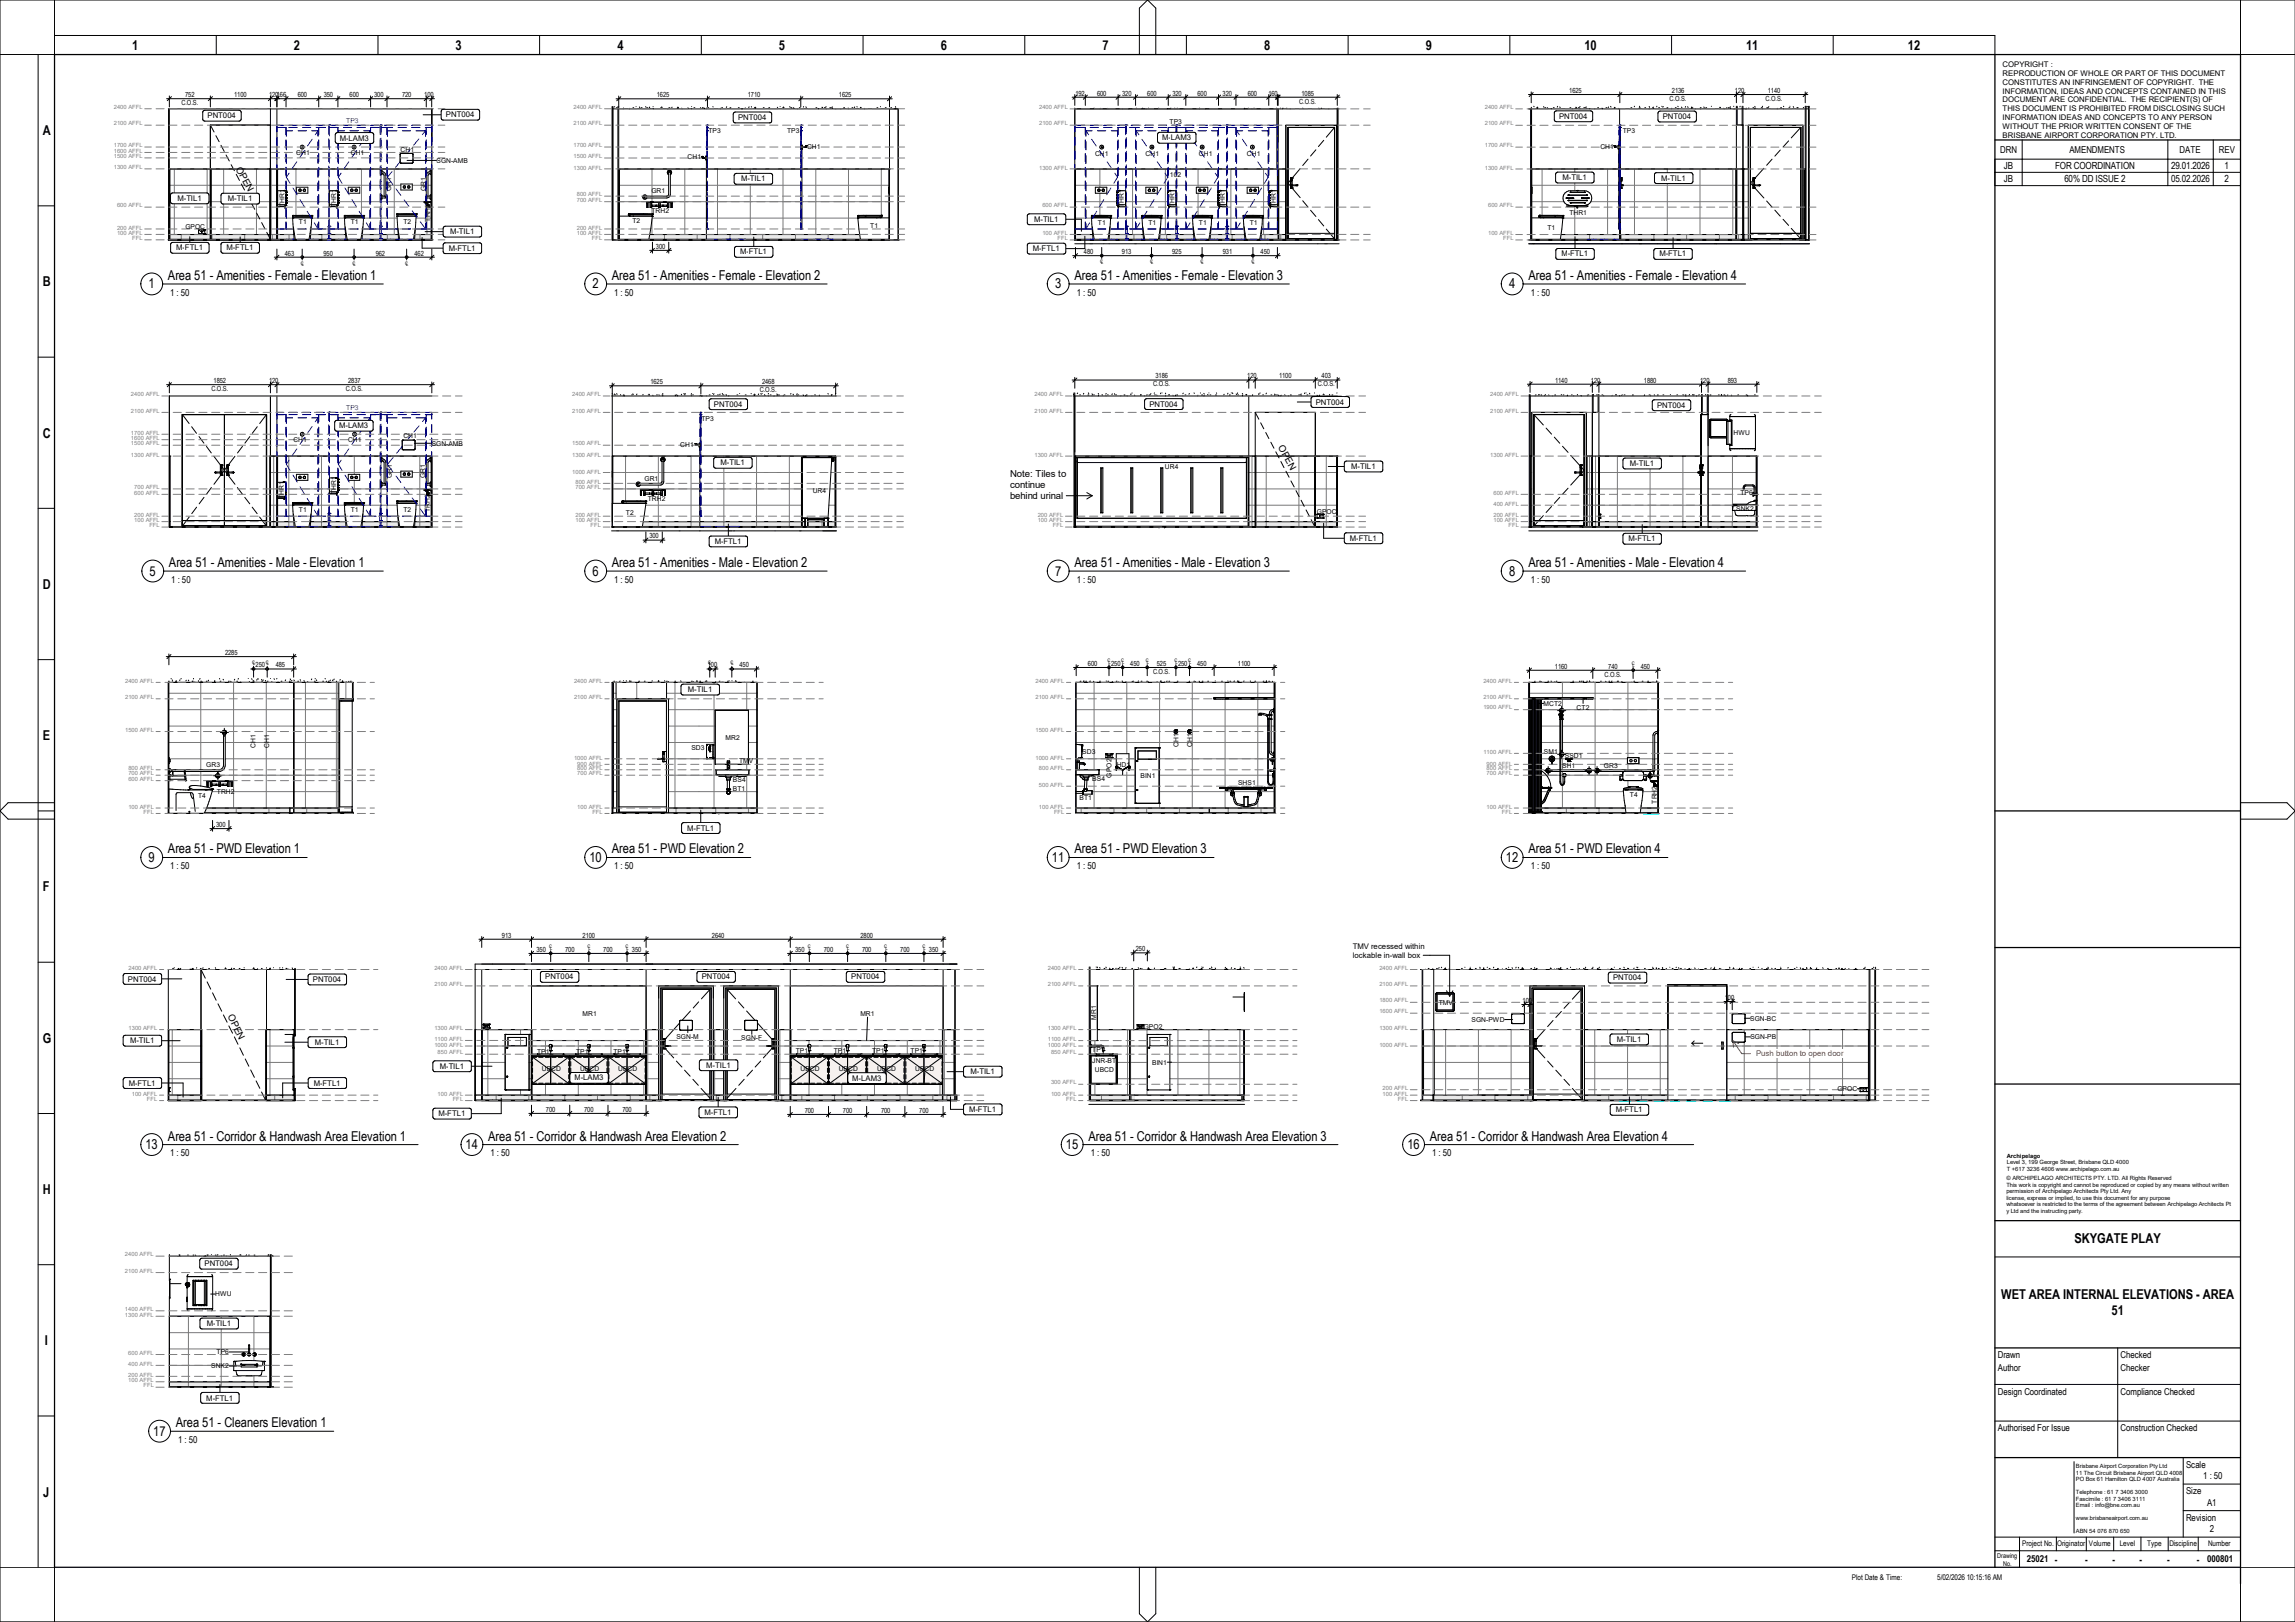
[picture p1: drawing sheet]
<svg xmlns="http://www.w3.org/2000/svg" width="841mm" height="594mm" viewBox="0 0 841 594" stroke-linecap="round" stroke-linejoin="round" font-family="sans-serif">
<defs><g id="words">
<g font-size="5">
<text x="48.4" y="18.2">1</text>
<text x="107.7" y="18.2">2</text>
<text x="167" y="18.2">3</text>
<text x="226.2" y="18.2">4</text>
<text x="285.5" y="18.2">5</text>
<text x="344.7" y="18.2">6</text>
<text x="404" y="18.2">7</text>
<text x="463.3" y="18.2">8</text>
<text x="522.5" y="18.2">9</text>
<text x="580.6" y="18.2">10</text>
<text x="639.9" y="18.2">11</text>
<text x="699.2" y="18.2">12</text>
<text x="15.7" y="49.5">A</text>
<text x="15.7" y="104.9">B</text>
<text x="54.4" y="105.7">1</text>
<text x="61.6" y="102.5">Area 51 - Amenities - Female - Elevation 1</text>
<text x="217.1" y="105.7">2</text>
<text x="224.2" y="102.5">Area 51 - Amenities - Female - Elevation 2</text>
<text x="386.6" y="105.7">3</text>
<text x="393.8" y="102.5">Area 51 - Amenities - Female - Elevation 3</text>
<text x="553" y="105.7">4</text>
<text x="560.2" y="102.5">Area 51 - Amenities - Female - Elevation 4</text>
<text x="15.7" y="160.3">C</text>
<text x="61.9" y="207.7">Area 51 - Amenities - Male - Elevation 1</text>
<text x="224.2" y="207.7">Area 51 - Amenities - Male - Elevation 2</text>
<text x="393.8" y="207.7">Area 51 - Amenities - Male - Elevation 3</text>
<text x="560.2" y="207.7">Area 51 - Amenities - Male - Elevation 4</text>
<text x="15.7" y="215.7">D</text>
<text x="54.8" y="210.8">5</text>
<text x="217.1" y="210.8">6</text>
<text x="386.6" y="210.8">7</text>
<text x="553" y="210.8">8</text>
<text x="15.7" y="271.1">E</text>
<text x="54.4" y="315.7">9</text>
<text x="61.6" y="312.5">Area 51 - PWD Elevation 1</text>
<text x="216" y="315.7">10</text>
<text x="224.2" y="312.5">Area 51 - PWD Elevation 2</text>
<text x="385.5" y="315.7">11</text>
<text x="393.8" y="312.5">Area 51 - PWD Elevation 3</text>
<text x="551.9" y="315.7">12</text>
<text x="560.2" y="312.5">Area 51 - PWD Elevation 4</text>
<text x="15.7" y="326.5">F</text>
<text x="15.7" y="381.9">G</text>
<text x="61.6" y="417.7">Area 51 - Corridor &amp; Handwash Area Elevation 1</text>
<text x="178.9" y="417.7">Area 51 - Corridor &amp; Handwash Area Elevation 2</text>
<text x="398.9" y="417.7">Area 51 - Corridor &amp; Handwash Area Elevation 3</text>
<text x="524" y="417.7">Area 51 - Corridor &amp; Handwash Area Elevation 4</text>
<text x="53.3" y="420.9">13</text>
<text x="170.6" y="420.9">14</text>
<text x="390.6" y="420.9">15</text>
<text x="515.7" y="420.9">16</text>
<text x="15.7" y="437.3">H</text>
<text x="760.2" y="455.4">SKYGATE PLAY</text>
<text x="733.3" y="475.7">WET AREA INTERNAL ELEVATIONS - AREA</text>
<text x="773.8" y="481.5">51</text>
<text x="16.4" y="492.7">I</text>
<text x="56.2" y="525.9">17</text>
<text x="64.5" y="522.7">Area 51 - Cleaners Elevation 1</text>
<text x="15.9" y="548.1">J</text>
</g>
<g font-size="3.6">
<text x="734.4" y="61.9">JB</text>
<text x="753.2" y="61.9">FOR COORDINATION</text>
<text x="795.6" y="61.9">29.01.2026</text>
<text x="815.2" y="61.9">1</text>
<text x="734.4" y="66.8">JB</text>
<text x="756.5" y="66.8">60% DD ISSUE 2</text>
<text x="795.6" y="66.8">05.02.2026</text>
<text x="815.2" y="66.8">2</text>
</g>
<g font-size="3.5">
<text x="733" y="56.1">DRN</text>
<text x="758.4" y="56.1">AMENDMENTS</text>
<text x="798.7" y="56.1">DATE</text>
<text x="813.1" y="56.1">REV</text>
<text x="86.4" y="61.7" transform="rotate(62 86.4 61.7)">OPEN</text>
<text x="62.4" y="108.3">1 : 50</text>
<text x="225" y="108.3">1 : 50</text>
<text x="394.6" y="108.3">1 : 50</text>
<text x="561" y="108.3">1 : 50</text>
<text x="468.3" y="163.8" transform="rotate(61 468.3 163.8)">OPEN</text>
<text x="370.2" y="174.8">Note: Tiles to</text>
<text x="370.2" y="178.8">continue</text>
<text x="370.2" y="182.8">behind urinal</text>
<text x="62.7" y="213.5">1 : 50</text>
<text x="225" y="213.5">1 : 50</text>
<text x="394.6" y="213.5">1 : 50</text>
<text x="561" y="213.5">1 : 50</text>
<text x="62.4" y="318.3">1 : 50</text>
<text x="225" y="318.3">1 : 50</text>
<text x="394.6" y="318.3">1 : 50</text>
<text x="561" y="318.3">1 : 50</text>
<text x="83.3" y="372.3" transform="rotate(64 83.3 372.3)">OPEN</text>
<text x="62.4" y="423.5">1 : 50</text>
<text x="179.7" y="423.5">1 : 50</text>
<text x="399.7" y="423.5">1 : 50</text>
<text x="524.8" y="423.5">1 : 50</text>
<text x="732.1" y="497.5">Drawn</text>
<text x="777.1" y="497.5">Checked</text>
<text x="732.1" y="502">Author</text>
<text x="777.1" y="502">Checker</text>
<text x="732.1" y="510.9">Design Coordinated</text>
<text x="777.1" y="510.9">Compliance Checked</text>
<text x="732.1" y="524.3">Authorised For Issue</text>
<text x="777.1" y="524.3">Construction Checked</text>
<text x="65.3" y="528.5">1 : 50</text>
<text x="801.1" y="537.7">Scale</text>
<text x="807.4" y="541.7">1 : 50</text>
<text x="801.1" y="547.4">Size</text>
<text x="808.8" y="551.4">A1</text>
<text x="801.1" y="557.1">Revision</text>
<text x="809.8" y="561.1">2</text>
<text x="742.7" y="572.3">25021 -</text>
<text x="764.1" y="572.3">-</text>
<text x="774.1" y="572.3">-</text>
<text x="784.1" y="572.3">-</text>
<text x="794.1" y="572.3">-</text>
<text x="805.1" y="572.3">-</text>
<text x="808.8" y="572.3">000801</text>
</g>
<g font-size="2.9">
<text x="76" y="43.3">PNT004</text>
<text x="163.4" y="43">PNT004</text>
<text x="270.5" y="44">PNT004</text>
<text x="571.3" y="43.5">PNT004</text>
<text x="609.3" y="43.6">PNT004</text>
<text x="124.5" y="51.5">M-LAM3</text>
<text x="425.8" y="51.4">M</text>
<text x="428.2" y="51.4">-LAM3</text>
<text x="572.6" y="66">M-TIL1</text>
<text x="271.6" y="66.5">M-TIL1</text>
<text x="608.8" y="66.2">M</text>
<text x="611.1" y="66.2">-TIL1</text>
<text x="65" y="73.6">M-TIL1</text>
<text x="83.5" y="73.7">M-TIL1</text>
<text x="379" y="81.3">M-TIL1</text>
<text x="164.9" y="85.8">M-TIL1</text>
<text x="64.6" y="91.7">M-FTL1</text>
<text x="83" y="91.7">M-FTL1</text>
<text x="164.5" y="91.9">M-FTL1</text>
<text x="271.2" y="93.2">M-FTL1</text>
<text x="378.5" y="92">M-FTL1</text>
<text x="572.2" y="93.9">M-FTL1</text>
<text x="608.1" y="93.9">M-FTL1</text>
<text x="261.6" y="149">PNT004</text>
<text x="421.2" y="148.9">PNT004</text>
<text x="482.2" y="148.2">PNT004</text>
<text x="607.2" y="149.4">PNT004</text>
<text x="124.3" y="156.9">M-LAM3</text>
<text x="264" y="170.4">M-TIL1</text>
<text x="495.2" y="171.8">M-TIL1</text>
<text x="597.3" y="170.7">M-TIL1</text>
<text x="261.9" y="199.3">M-FTL1</text>
<text x="494.7" y="198.1">M-FTL1</text>
<text x="596.8" y="198.3">M-FTL1</text>
<text x="252.1" y="253.5">M-TIL1</text>
<text x="251.8" y="304.2">M-FTL1</text>
<text x="46.9" y="359.5">PNT004</text>
<text x="114.6" y="359.7">PNT004</text>
<text x="199.8" y="358.7">PNT004</text>
<text x="257.1" y="358.7">PNT004</text>
<text x="311.9" y="358.7">PNT004</text>
<text x="591.1" y="359">PNT004</text>
<text x="47.7" y="382.1">M-TIL1</text>
<text x="115.4" y="382.7">M-TIL1</text>
<text x="592.5" y="381.6">M-TIL1</text>
<text x="161.2" y="391.5">M-TIL1</text>
<text x="210.5" y="395.7">M-LAM3</text>
<text x="258.8" y="391.1">M</text>
<text x="261.2" y="391.1">-</text>
<text x="262.1" y="391.1">TIL1</text>
<text x="312.3" y="395.8">M-LAM3</text>
<text x="355.6" y="393.4">M-TIL1</text>
<text x="47.2" y="397.6">M-FTL1</text>
<text x="115" y="397.6">M-FTL1</text>
<text x="355.2" y="407.3">M-FTL1</text>
<text x="592.1" y="407.4">M-FTL1</text>
<text x="160.7" y="408.8">M-FTL1</text>
<text x="258.2" y="408.3">M-FTL1</text>
<text x="709.9" y="578.7">5/02/2026 10:15:16 AM</text>
</g>
<text font-size="2.9" fill="#f00" x="643.5" y="386.9">Push button to open door</text>
<g font-size="2.8">
<text x="733.9" y="24.5">COPYRIGHT :</text>
<text x="733.9" y="27.8">REPRODUCTION OF WHOLE OR PART OF THIS DOCUMENT</text>
<text x="733.9" y="31">CONSTITUTES AN INFRINGEMENT OF COPYRIGHT. THE</text>
<text x="733.9" y="34.2">INFORMATION, IDEAS AND CONCEPTS CONTAINED IN THIS</text>
<text x="733.9" y="37.5">DOCUMENT ARE CONFIDENTIAL. THE RECIPIENT(S) OF</text>
<text x="733.9" y="40.7">THIS DOCUMENT IS PROHIBITED FROM DISCLOSING SUCH</text>
<text x="733.9" y="43.9">INFORMATION IDEAS AND CONCEPTS TO ANY PERSON</text>
<text x="733.9" y="47.2">WITHOUT THE PRIOR WRITTEN CONSENT OF THE</text>
<text x="733.9" y="50.4">BRISBANE AIRPORT CORPORATION PTY. LTD.</text>
<text x="495.7" y="347.6">TMV recessed within</text>
<text x="495.7" y="350.9">lockable in-wall box</text>
<text x="74.9" y="463.8">PNT004</text>
<text x="75.8" y="485.7">M-TIL1</text>
<text x="75.6" y="513">M-FTL1</text>
<text x="741" y="566.2">Project No.</text>
<text x="753.9" y="566.2">Originator</text>
<text x="765.5" y="566.2">Volume</text>
<text x="776.8" y="566.2">Level</text>
<text x="786.9" y="566.2">Type</text>
<text x="795" y="566.2">Discipline</text>
<text x="809.2" y="566.2">Number</text>
<text x="678.6" y="578.9">Plot Date &amp; Time:</text>
</g>
<g font-size="2.6">
<text x="67.9" y="35.6">752</text>
<text x="85.8" y="35.6">1100</text>
<text x="98.6" y="35.6">120166</text>
<text x="109.1" y="35.6">600</text>
<text x="118.6" y="35.6">350</text>
<text x="128.1" y="35.6">600</text>
<text x="137.1" y="35.6">300</text>
<text x="147.3" y="35.6">720</text>
<text x="155.5" y="35.6">100</text>
<text x="240.7" y="35.6">1625</text>
<text x="274.1" y="35.6">1710</text>
<text x="307.4" y="35.6">1625</text>
<text x="394.1" y="35">192</text>
<text x="402" y="35">600</text>
<text x="411.2" y="35">320</text>
<text x="420.4" y="35">600</text>
<text x="429.6" y="35">320</text>
<text x="438.8" y="35">600</text>
<text x="448" y="35">320</text>
<text x="457.2" y="35">600</text>
<text x="464.8" y="35">160</text>
<text x="476.9" y="35">1085</text>
<text x="575.1" y="34">1625</text>
<text x="612.7" y="34">2136</text>
<text x="635.8" y="34">120</text>
<text x="647.8" y="34">1140</text>
<text x="66.5" y="38.5">C.O.S.</text>
<text x="476.1" y="37.9">C.O.S.</text>
<text x="611.8" y="37">C.O.S.</text>
<text x="647" y="37">C.O.S.</text>
<text x="104.4" y="93.6">463</text>
<text x="118.5" y="93.6">950</text>
<text x="137.7" y="93.6">962</text>
<text x="151.9" y="93.6">462</text>
<text x="240.4" y="91.1">300</text>
<text x="397.2" y="93">480</text>
<text x="411.1" y="93">913</text>
<text x="429.6" y="93">925</text>
<text x="448.1" y="93">931</text>
<text x="461.9" y="93">450</text>
<text x="77.5" y="143.2">C.O.S.</text>
<text x="78.3" y="140.3">1852</text>
<text x="98.6" y="140.3">120</text>
<text x="126.7" y="143.2">C.O.S.</text>
<text x="127.6" y="140.3">2837</text>
<text x="238.3" y="140.7">1625</text>
<text x="278.4" y="143.6">C.O.S.</text>
<text x="279.3" y="140.7">2468</text>
<text x="422.6" y="141.5">C.O.S.</text>
<text x="423.5" y="138.6">3186</text>
<text x="457.1" y="138.6">120</text>
<text x="468.7" y="138.6">1100</text>
<text x="482.9" y="141.5">C.O.S.</text>
<text x="484.3" y="138.6">403</text>
<text x="569.8" y="140.1">1140</text>
<text x="583" y="140.1">120</text>
<text x="602.4" y="140.1">1880</text>
<text x="623" y="140.1">120</text>
<text x="633.1" y="140.1">893</text>
<text x="238" y="197.2">300</text>
<text x="82.5" y="239.9">2285</text>
<text x="93.7" y="244.4">250</text>
<text x="101" y="244.4">485</text>
<text x="259.4" y="244.4">100</text>
<text x="271" y="244.4">450</text>
<text x="398.7" y="243.9">600</text>
<text x="407.2" y="243.9">250</text>
<text x="414.2" y="243.9">450</text>
<text x="423.9" y="243.9">525</text>
<text x="431.7" y="243.9">250</text>
<text x="438.7" y="243.9">450</text>
<text x="453.6" y="243.9">1100</text>
<text x="569.8" y="244.9">1160</text>
<text x="589.4" y="244.9">740</text>
<text x="601.3" y="244.9">450</text>
<text x="422.5" y="246.8">C.O.S.</text>
<text x="588" y="247.8">C.O.S.</text>
<text x="79.2" y="302.9">300</text>
<text x="183.9" y="343.4">913</text>
<text x="213.5" y="343.4">2100</text>
<text x="260.9" y="343.4">2640</text>
<text x="315.3" y="343.4">2800</text>
<text x="196.6" y="348.6">350</text>
<text x="207.1" y="348.6">700</text>
<text x="221.1" y="348.6">700</text>
<text x="231.6" y="348.6">350</text>
<text x="291.4" y="348.6">350</text>
<text x="301.9" y="348.6">700</text>
<text x="315.9" y="348.6">700</text>
<text x="329.9" y="348.6">700</text>
<text x="340.4" y="348.6">350</text>
<text x="416.2" y="348.4">250</text>
<text x="558" y="367.3">100</text>
<text x="632.1" y="366.2">100</text>
<text x="200.1" y="407.2">700</text>
<text x="214.1" y="407.2">700</text>
<text x="228.1" y="407.2">700</text>
<text x="294.9" y="407.6">700</text>
<text x="308.9" y="407.6">700</text>
<text x="322.9" y="407.6">700</text>
<text x="336.9" y="407.6">700</text>
</g>
<g font-size="2.5" fill="#00f">
<text x="126.9" y="44.9">TP3</text>
<text x="126.9" y="150.2">TP3</text>
</g>
<g font-size="2.5">
<text x="428.6" y="45.6">TP3</text>
<text x="259.6" y="48.6">TP3</text>
<text x="288.4" y="48.6">TP3</text>
<text x="594.7" y="48.7">TP3</text>
<text x="108.5" y="56.9">CH1</text>
<text x="128.6" y="56.9">CH1</text>
<text x="146.8" y="55.8">CH1</text>
<text x="160" y="59.6">SGN-AMB</text>
<text x="252" y="58.3">CH1</text>
<text x="295.7" y="54.6">CH1</text>
<text x="401.3" y="57">CH1</text>
<text x="419.8" y="57">CH1</text>
<text x="439.3" y="57">CH1</text>
<text x="456.9" y="57">CH1</text>
<text x="586.5" y="54.7">CH1</text>
<text x="428.8" y="64.8">102</text>
<text x="143.4" y="69.9" transform="rotate(-90 143.4 69.9)">GR1</text>
<text x="156" y="69.9" transform="rotate(-90 156 69.9)">GR1</text>
<text x="238.7" y="70.8">GR1</text>
<text x="104.2" y="75.9" transform="rotate(-90 104.2 75.9)">THR1</text>
<text x="123.2" y="75.9" transform="rotate(-90 123.2 75.9)">THR1</text>
<text x="411.9" y="75.9" transform="rotate(-90 411.9 75.9)">THR1</text>
<text x="430.4" y="75.9" transform="rotate(-90 430.4 75.9)">THR1</text>
<text x="448.9" y="75.9" transform="rotate(-90 448.9 75.9)">THR1</text>
<text x="467.6" y="75.9" transform="rotate(-90 467.6 75.9)">THR1</text>
<text x="67.9" y="83.9">GPOC</text>
<text x="109.6" y="82.1">T1</text>
<text x="128.6" y="82.1">T1</text>
<text x="147.8" y="82.1">T2</text>
<text x="157.6" y="81.2" transform="rotate(-90 157.6 81.2)">TRH2</text>
<text x="231.8" y="81.8">T2</text>
<text x="238.7" y="78.2">TRH2</text>
<text x="318.9" y="83.6">T1</text>
<text x="402.3" y="82.6">T1</text>
<text x="420.8" y="82.6">T1</text>
<text x="439.3" y="82.6">T1</text>
<text x="458" y="82.6">T1</text>
<text x="575.1" y="78.7">THR1</text>
<text x="567.1" y="84.3">T1</text>
<text x="257" y="154.1">TP3</text>
<text x="107.5" y="161.8">CH1</text>
<text x="127.6" y="161.8">CH1</text>
<text x="147.8" y="160.4">CH1</text>
<text x="635.3" y="159.3">HWU</text>
<text x="158.2" y="163.2">SGN-AMB</text>
<text x="249.3" y="163.8">CH1</text>
<text x="426.9" y="171.7">UR4</text>
<text x="143.6" y="175.1" transform="rotate(-90 143.6 175.1)">GR1</text>
<text x="155.8" y="175.1" transform="rotate(-90 155.8 175.1)">GR1</text>
<text x="236.2" y="176.2">GR1</text>
<text x="104" y="182.7" transform="rotate(-90 104 182.7)">THR1</text>
<text x="123.2" y="181.1" transform="rotate(-90 123.2 181.1)">THR1</text>
<text x="237.4" y="183.3">TRH2</text>
<text x="297.8" y="180.6">UR4</text>
<text x="637.8" y="181.2">TP6</text>
<text x="109.6" y="187.5">T1</text>
<text x="128.6" y="187.5">T1</text>
<text x="147.8" y="187.5">T2</text>
<text x="157.5" y="187.6" transform="rotate(-90 157.5 187.6)">TRH2</text>
<text x="229.4" y="188.7">T2</text>
<text x="482.6" y="188.2">GPOC</text>
<text x="636.3" y="187.3">SNK2</text>
<text x="565.7" y="258.5">MCT2</text>
<text x="577.8" y="259.9">CT2</text>
<text x="93.6" y="273.9" transform="rotate(-90 93.6 273.9)">CH1</text>
<text x="98.6" y="273.9" transform="rotate(-90 98.6 273.9)">CH1</text>
<text x="253.4" y="274.7">SD3</text>
<text x="265.9" y="270.9">MR2</text>
<text x="431.8" y="273.6" transform="rotate(-90 431.8 273.6)">CH1</text>
<text x="436.8" y="273.6" transform="rotate(-90 436.8 273.6)">CH1</text>
<text x="75.6" y="281">GR3</text>
<text x="270.8" y="279.6">TMV</text>
<text x="396.6" y="276.1">SD3</text>
<text x="409.2" y="280.9">HD1</text>
<text x="565.8" y="276.2">SM1</text>
<text x="572.5" y="281.3">SH1</text>
<text x="573.5" y="277.6">SSD1</text>
<text x="587.8" y="281.4">GR3</text>
<text x="268.6" y="286.4">BS4</text>
<text x="400.3" y="286.1">BS4</text>
<text x="407.3" y="284.8" transform="rotate(-90 407.3 284.8)">GPO2</text>
<text x="418" y="284.9">BIN1</text>
<text x="453.7" y="287.5">SHS1</text>
<text x="72.6" y="292.4">T4</text>
<text x="79.5" y="290.7">TRH2</text>
<text x="268.6" y="289.7">BT1</text>
<text x="395.6" y="293.1">BT1</text>
<text x="597.3" y="291.9">T4</text>
<text x="607.1" y="294.3" transform="rotate(-90 607.1 294.3)">TRH2</text>
<text x="213.5" y="372">MR1</text>
<text x="315.3" y="372">MR1</text>
<text x="527.2" y="368">TMV</text>
<text x="401.7" y="373.4" transform="rotate(-90 401.7 373.4)">MR1</text>
<text x="419.1" y="376.9">GPO2</text>
<text x="539.2" y="374.3">SGN-PWD</text>
<text x="641.4" y="373.8">SGN-BC</text>
<text x="247.9" y="380.4">SGN-M</text>
<text x="271.7" y="381.1">SGN-F</text>
<text x="641.5" y="380.7">SGN-PB</text>
<text x="196.8" y="385.9">TP1</text>
<text x="211.1" y="385.9">TP1</text>
<text x="224.8" y="385.9">TP1</text>
<text x="291.6" y="385.7">TP1</text>
<text x="305.6" y="385.7">TP1</text>
<text x="319.6" y="385.7">TP1</text>
<text x="333.7" y="385.7">TP1</text>
<text x="400.3" y="385.5">TP1</text>
<text x="400.3" y="389.2">JNR-BT</text>
<text x="422.2" y="389.9">BIN1</text>
<text x="198.6" y="392.3">UBCD</text>
<text x="212.6" y="392.3">UBCD</text>
<text x="226.6" y="392.3">UBCD</text>
<text x="293.4" y="392.3">UBCD</text>
<text x="307.4" y="392.3">UBCD</text>
<text x="321.4" y="392.3">UBCD</text>
<text x="335.4" y="392.3">UBCD</text>
<text x="401.2" y="392.8">UBCD</text>
<text x="673.4" y="399.6">GPOC</text>
<text x="78.9" y="474.8">HWU</text>
<text x="79.4" y="496">TP6</text>
<text x="77.4" y="501.2">SNK2</text>
</g>
<g font-size="2.4">
<text x="731.9" y="570.6">Drawing</text>
<text x="734.1" y="573.4">No.</text>
</g>
<g font-size="2.1" fill="#7f7f7f">
<text x="41.7" y="39.9">2400 AFFL</text>
<text x="210.2" y="39.9">2400 AFFL</text>
<text x="380.8" y="39.9">2400 AFFL</text>
<text x="544.1" y="40">2400 AFFL</text>
<text x="41.7" y="45.9">2100 AFFL</text>
<text x="210.2" y="45.9">2100 AFFL</text>
<text x="380.8" y="45.9">2100 AFFL</text>
<text x="544.1" y="45.9">2100 AFFL</text>
<text x="41.7" y="57.9">1500 AFFL</text>
<text x="41.7" y="54">1700 AFFL</text>
<text x="41.7" y="55.9">1600 AFFL</text>
<text x="210.2" y="58">1500 AFFL</text>
<text x="210.2" y="54">1700 AFFL</text>
<text x="544.1" y="54">1700 AFFL</text>
<text x="41.7" y="62.1">1300 AFFL</text>
<text x="210.2" y="62.1">1300 AFFL</text>
<text x="380.8" y="62.1">1300 AFFL</text>
<text x="544.1" y="62.1">1300 AFFL</text>
<text x="211.4" y="71.9">800 AFFL</text>
<text x="42.9" y="75.9">600 AFFL</text>
<text x="211.4" y="74">700 AFFL</text>
<text x="382" y="75.9">600 AFFL</text>
<text x="545.3" y="75.9">600 AFFL</text>
<text x="42.9" y="84.1">200 AFFL</text>
<text x="42.9" y="86.1">100 AFFL</text>
<text x="48.4" y="87.9">FFL</text>
<text x="211.4" y="84.1">200 AFFL</text>
<text x="211.4" y="86.1">100 AFFL</text>
<text x="216.9" y="87.9">FFL</text>
<text x="382" y="86.1">100 AFFL</text>
<text x="387.5" y="87.9">FFL</text>
<text x="545.3" y="86.1">100 AFFL</text>
<text x="550.9" y="88">FFL</text>
<text x="48" y="145.1">2400 AFFL</text>
<text x="209.7" y="145.1">2400 AFFL</text>
<text x="379.1" y="145.1">2400 AFFL</text>
<text x="546.1" y="145.1">2400 AFFL</text>
<text x="48" y="151.1">2100 AFFL</text>
<text x="209.7" y="151.1">2100 AFFL</text>
<text x="379.1" y="151.1">2100 AFFL</text>
<text x="546.1" y="151.1">2100 AFFL</text>
<text x="48" y="159.2">1700 AFFL</text>
<text x="48" y="161.1">1600 AFFL</text>
<text x="48" y="163.1">1500 AFFL</text>
<text x="48" y="167.3">1300 AFFL</text>
<text x="209.7" y="163.1">1500 AFFL</text>
<text x="209.7" y="167.3">1300 AFFL</text>
<text x="379.1" y="167.3">1300 AFFL</text>
<text x="546.1" y="167.3">1300 AFFL</text>
<text x="209.7" y="173.4">1000 AFFL</text>
<text x="49.2" y="179.1">700 AFFL</text>
<text x="210.9" y="179.1">700 AFFL</text>
<text x="210.9" y="177.1">800 AFFL</text>
<text x="49.2" y="181.1">600 AFFL</text>
<text x="547.3" y="181.1">600 AFFL</text>
<text x="547.3" y="185.3">400 AFFL</text>
<text x="49.2" y="189.3">200 AFFL</text>
<text x="49.2" y="191.3">100 AFFL</text>
<text x="210.9" y="189.3">200 AFFL</text>
<text x="210.9" y="191.3">100 AFFL</text>
<text x="380.3" y="189.3">200 AFFL</text>
<text x="380.3" y="191.3">100 AFFL</text>
<text x="547.3" y="189.3">200 AFFL</text>
<text x="547.3" y="191.3">100 AFFL</text>
<text x="54.7" y="193.1">FFL</text>
<text x="216.5" y="193.1">FFL</text>
<text x="385.8" y="193.1">FFL</text>
<text x="552.8" y="193.1">FFL</text>
<text x="45.8" y="250">2400 AFFL</text>
<text x="210.4" y="250">2400 AFFL</text>
<text x="379.5" y="250">2400 AFFL</text>
<text x="543.6" y="250">2400 AFFL</text>
<text x="45.8" y="256">2100 AFFL</text>
<text x="210.4" y="256">2100 AFFL</text>
<text x="379.5" y="256">2100 AFFL</text>
<text x="543.6" y="256">2100 AFFL</text>
<text x="543.6" y="259.8">1900 AFFL</text>
<text x="45.8" y="268">1500 AFFL</text>
<text x="379.5" y="268">1500 AFFL</text>
<text x="210.4" y="278.3">1000 AFFL</text>
<text x="211.5" y="280.5">900 AFFL</text>
<text x="379.5" y="278.3">1000 AFFL</text>
<text x="543.6" y="276.2">1100 AFFL</text>
<text x="544.8" y="280.5">900 AFFL</text>
<text x="47" y="286">600 AFFL</text>
<text x="47" y="284">700 AFFL</text>
<text x="47" y="282">800 AFFL</text>
<text x="211.5" y="284">700 AFFL</text>
<text x="211.5" y="282">800 AFFL</text>
<text x="380.7" y="282">800 AFFL</text>
<text x="544.8" y="284">700 AFFL</text>
<text x="544.8" y="282">800 AFFL</text>
<text x="380.7" y="288.2">500 AFFL</text>
<text x="47" y="296.2">100 AFFL</text>
<text x="52.6" y="298">FFL</text>
<text x="211.5" y="296.2">100 AFFL</text>
<text x="217.1" y="298">FFL</text>
<text x="380.7" y="296.2">100 AFFL</text>
<text x="386.2" y="298">FFL</text>
<text x="544.8" y="296.2">100 AFFL</text>
<text x="550.4" y="298">FFL</text>
<text x="47.1" y="355.2">2400 AFFL</text>
<text x="159.2" y="355.2">2400 AFFL</text>
<text x="384" y="355.2">2400 AFFL</text>
<text x="505.5" y="355.2">2400 AFFL</text>
<text x="159.2" y="361.2">2100 AFFL</text>
<text x="384" y="361.2">2100 AFFL</text>
<text x="505.5" y="361.2">2100 AFFL</text>
<text x="505.5" y="367">1800 AFFL</text>
<text x="505.5" y="371.2">1600 AFFL</text>
<text x="47.1" y="377.4">1300 AFFL</text>
<text x="159.2" y="377.3">1300 AFFL</text>
<text x="384" y="377.4">1300 AFFL</text>
<text x="505.5" y="377.4">1300 AFFL</text>
<text x="159.2" y="383.5">1000 AFFL</text>
<text x="159.2" y="381.3">1100 AFFL</text>
<text x="384" y="383.5">1000 AFFL</text>
<text x="384" y="381.3">1100 AFFL</text>
<text x="505.5" y="383.5">1000 AFFL</text>
<text x="160.4" y="386.2">850 AFFL</text>
<text x="385.1" y="386.2">850 AFFL</text>
<text x="48.3" y="401.3">100 AFFL</text>
<text x="160.4" y="401.3">100 AFFL</text>
<text x="385.1" y="397.2">300 AFFL</text>
<text x="385.1" y="401.4">100 AFFL</text>
<text x="506.7" y="399.3">200 AFFL</text>
<text x="506.7" y="401.4">100 AFFL</text>
<text x="53.8" y="403.2">FFL</text>
<text x="165.9" y="403.2">FFL</text>
<text x="390.7" y="403.2">FFL</text>
<text x="512.2" y="403.2">FFL</text>
<text x="45.8" y="460.2">2400 AFFL</text>
<text x="45.8" y="466.2">2100 AFFL</text>
<text x="45.8" y="480.3">1400 AFFL</text>
<text x="45.8" y="482.3">1300 AFFL</text>
<text x="47" y="496.1">600 AFFL</text>
<text x="47" y="500.3">400 AFFL</text>
<text x="47" y="504.3">200 AFFL</text>
<text x="47" y="506.3">100 AFFL</text>
<text x="52.6" y="508.2">FFL</text>
</g>
<g font-size="2.1">
<text x="735.4" y="424.1">Archipelago</text>
<text x="735.4" y="426.5">Level 3, 199 George Street, Brisbane QLD 4000</text>
<text x="735.4" y="428.9">T +617 3236 4606 www.archipelago.com.au</text>
<text x="735.2" y="432.2">© ARCHIPELAGO ARCHITECTS PTY. LTD. All Rights Reserved</text>
<text x="735.2" y="434.6">This work is copyright and cannot be reproduced or copied by any means without written</text>
<text x="735.2" y="437">permission of Archipelago Architects Pty Ltd. Any</text>
<text x="735.2" y="439.4">license, express or implied, to use this document for any purpose</text>
<text x="735.2" y="441.7">whatsoever is restricted to the terms of the agreement between Archipelago Architects Pt</text>
<text x="735.2" y="444.1">y Ltd and the instructing party.</text>
<text x="760.7" y="537.7">Brisbane Airport Corporation Pty Ltd</text>
<text x="760.7" y="540.1">11 The Circuit Brisbane Airport QLD 4008</text>
<text x="760.7" y="542.5">PO Box 61 Hamilton QLD 4007 Australia</text>
<text x="760.7" y="547.2">Telephone : 61 7 3406 3000</text>
<text x="760.7" y="549.6">Fascimile : 61 7 3406 3111</text>
<text x="760.7" y="552">Email : info@bne.com.au</text>
<text x="760.7" y="556.8">www.brisbaneairport.com.au</text>
<text x="760.7" y="561.6">ABN 54 076 870 650</text>
</g>
<g font-size="1.8">
<text x="110.2" y="96.9">C</text>
<text x="110.6" y="97.5">L</text>
<text x="129.2" y="96.9">C</text>
<text x="129.6" y="97.5">L</text>
<text x="148.5" y="96.9">C</text>
<text x="148.8" y="97.5">L</text>
<text x="403.2" y="96.4">C</text>
<text x="403.6" y="96.9">L</text>
<text x="421.5" y="96.4">C</text>
<text x="421.9" y="96.9">L</text>
<text x="440" y="96.4">C</text>
<text x="440.4" y="96.9">L</text>
<text x="458.6" y="96.4">C</text>
<text x="459" y="96.9">L</text>
<text x="92.4" y="243.2">C</text>
<text x="92.8" y="243.7">L</text>
<text x="97.4" y="243.2">C</text>
<text x="97.7" y="243.7">L</text>
<text x="259.5" y="243.2">C</text>
<text x="259.9" y="243.7">L</text>
<text x="267.7" y="243.2">C</text>
<text x="268" y="243.7">L</text>
<text x="405.8" y="242.6">C</text>
<text x="406.2" y="243.1">L</text>
<text x="410.9" y="242.6">C</text>
<text x="411.2" y="243.1">L</text>
<text x="419.9" y="242.6">C</text>
<text x="420.2" y="243.1">L</text>
<text x="430.4" y="242.6">C</text>
<text x="430.7" y="243.1">L</text>
<text x="435.4" y="242.6">C</text>
<text x="435.7" y="243.1">L</text>
<text x="598" y="243.6">C</text>
<text x="598.3" y="244.1">L</text>
<text x="201.3" y="347.3">C</text>
<text x="201.6" y="347.9">L</text>
<text x="215.3" y="347.3">C</text>
<text x="215.6" y="347.9">L</text>
<text x="229.3" y="347.3">C</text>
<text x="229.6" y="347.9">L</text>
<text x="296.1" y="347.3">C</text>
<text x="296.4" y="347.9">L</text>
<text x="310" y="347.3">C</text>
<text x="310.4" y="347.9">L</text>
<text x="324.1" y="347.3">C</text>
<text x="324.4" y="347.9">L</text>
<text x="338.1" y="347.3">C</text>
<text x="338.5" y="347.9">L</text>
</g>
</g></defs>
<path d="M120.5 61.9h19.1v22h-19.1z" fill="#fdfdfd"/>
<path d="M101.7 61.9h56.3v22h-56.3z" fill="#fefefe"/>
<g fill="#fff">
<path d="M101.7 61.9h56.3v24h-56.3z"/>
<path d="M62.3 61.9h14.8v24h-14.8z"/>
<path d="M77.1 61.9h.2v24h-.2z"/>
<path d="M77.3 61.9h21.5v24h-21.5z"/>
</g>
<g fill="#e9e9e9">
<path d="M98.8 85.9h.3v1.7h-.3z"/>
<path d="M99.1 85.9h2.4v1.7h-2.4z"/>
<path d="M101.5 85.9h.2v1.7h-.2z"/>
<path d="M101.7 85.9h56.3v1.7h-56.3z"/>
</g>
<path d="M120.2 85.9h19.7v1.7h-19.7z" fill="#eaeaea"/>
<g fill="#e9e9e9">
<path d="M62.3 85.9h14.8v1.7h-14.8z"/>
<path d="M77.1 85.9h.2v1.7h-.2z"/>
<path d="M77.3 85.9h21.5v1.7h-21.5z"/>
</g>
<g fill="#fff">
<path d="M98.8 61.9h.3v24h-.3z"/>
<path d="M99.1 61.9h2.4v24h-2.4z"/>
<path d="M101.5 61.9h.2v24h-.2z"/>
</g>
<g fill="#fefefe">
<path d="M135.8 46.7h6v37.2h-6z"/>
<path d="M116.8 46.7h7v37.2h-7z"/>
</g>
<path d="M139.5 45.9v38" fill="none" stroke="#fefefe" stroke-width=".37"/>
<g fill="#fefefe">
<path d="M104.9 47.9h11.6v36h-11.6z"/>
<path d="M124 47.9h11.6v36h-11.6z"/>
<path d="M142 47.9h14v36h-14z"/>
<path d="M156.2 46.7h2v37.2h-2z"/>
<path d="M101.5 46.7h3.3v37.2h-3.3z"/>
</g>
<path d="M120.6 45.9v38" fill="none" stroke="#fefefe" stroke-width=".37"/>
<path d="M120.5 82.9v1" fill="none" stroke="#898988" stroke-width=".37"/>
<path d="M120.5 67.9h.2M120.5 73.9h.2M120.5 79.9h.2M120.5 61.9v21M139.3 67.9h.3M139.3 73.9h.3M139.3 79.9h.3" fill="none" stroke="#858483" stroke-width=".37"/>
<g fill="none" stroke="#7d7d7c" stroke-width=".37">
<path d="M101.7 79.9h3.1M101.7 67.9h3.1M104.9 79.9h2.3M104.9 73.9h11.6M104.9 67.9h11.6M108.5 61.9v17M114.2 79.9h2.3M116.8 79.9h3.7M116.8 73.9h3.7M116.8 67.9h3.7M120.7 79.9h3.1M120.7 67.9h3.1"/>
<path d="M124 79.9h2.2M124 73.9h11.6M124 67.9h11.6M132.5 61.9v17M132.5 79.1v.1M133.2 79.9h2.4M135.8 79.9h3.5M135.8 73.9h3.5M135.8 67.9h3.5M139.6 79.9h2.2M139.6 73.9h2.2M139.6 67.9h1.2"/>
<path d="M141.4 67.9h.4M142 79.9h3.5M142 73.9h13.4M142 67.9h4.9M144.5 61.9v22M151.1 67.9h4.9M152.5 79.9h3.5M156.2 79.9h1.8M156.5 61.9v1.6M156.5 72.5v1.4M156.5 74.5v9.4M156.8 67.9h1.2"/>
</g>
<path d="M120.5 83.9v2" fill="none" stroke="#7d7d7d" stroke-width=".37"/>
<path d="M120.4 85.6h.1M139.3 85.6h.1" fill="none" stroke="#2424ff" stroke-width=".37"/>
<path d="M120.7 83.9h.1M139.6 83.9h.1" fill="none" stroke="#2322fd" stroke-width=".37"/>
<path d="M120.5 61.9h.2M120.7 69.9h.1M120.7 69.9v5.8M139.3 61.9h.3M139.6 62.4v1.6M139.6 71.4v1.6" fill="none" stroke="#181717" stroke-width=".37"/>
<path d="M120.7 45.9h.1M139.6 45.9h.1M120.3 82.9h.1M120.5 83.9h.1M120.5 82.9v1M120.7 82.9v1M120.9 82.9h.1M139.1 82.9h.1M139.3 83.9h.1M139.3 82.9v1M139.6 82.9v1M139.7 82.9h.1" fill="none" stroke="#1818fe" stroke-width=".37"/>
<path d="M120.7 69.9v1.9M120.7 73.8v1.9M139.6 62.4v1.6M139.6 71.4v1.6M120.5 82.9h.2M139.3 82.9h.3" fill="none" stroke="#1817fd" stroke-width=".37"/>
<path d="M120.4 87.5h.1M120.4 85.6h.1M120.6 85.6h.1M120.6 87.5h.1M120.8 87.5h.1M120.8 85.6h.1M139.3 87.5h.1M139.3 85.6h.1M139.6 85.6h.1M139.6 87.5h.1M139.7 87.5h.1M139.7 85.6h.1" fill="none" stroke="#1919ff" stroke-width=".37"/>
<path d="M158.2 39.9v12M120.4 85.9h.4M139.3 85.9h.3M139.6 85.9h.1" fill="none" stroke="#0d0d0d" stroke-width=".37"/>
<g fill="none" stroke="#0c0c0c" stroke-width=".37">
<path d="M110.7 53.9h.1M129.8 53.8h.1M129.8 53.9h.1M101.5 61.9h3.3M101.7 61.9h.1M101.7 75h2.8v.7M104 69.8h.1M104.1 69.8h.1M104.3 69.8h.1M104.4 76.1h.1M104.4 75.7v.4M104.5 75.3h.3"/>
<path d="M104.8 69.9h-3.1v5.8h2.8l-.1 .4M104.9 61.9h11.6M107.2 79h.1M107.2 79.2h.1M107.2 79v.7h7.1v-.5M107.2 78.9h.1M107.2 79.9h.1M107.2 79.2h7M107.2 78.9h7M107.2 78.9v.1M107.2 79.9l.3 4M107.3 79.2h.1"/>
<path d="M107.3 79.8h.1M107.7 79.7v.1M108.2 79.1l.1 .1M108.6 68.6h4.2v2.2h-4.2zM108.6 79.1v.1M109.5 69.7l.4 .4 .3-.1M109.9 69.2l.5 .5-.2 .3M109.9 69.3l-.4 .4M109.9 69.2l-.4 .5M111.2 69.3l.1 .7M111.2 70h.6M111.3 69.4h.5v.6"/>
<path d="M111.3 69.4l-.2 .3M111.3 70h.5M112.9 79.1v.1M113.2 79.1v.1M113.7 79.7v.1M114.2 79.8h.1M114.2 79.8l-7 .1M114.2 79.9h.1M114.2 79.2h.1M114.2 79.9l-.2 4M114.2 79.8v.1M114.3 79.2h.1"/>
<path d="M114.3 79h.1M114.3 78.9h.1M114.3 78.9l-7.1 .2M116.8 61.9h3.7M120.7 61.9h3.1M120.7 69.9h3.1M120.7 69.9v5.8h2.8M120.7 75h2.8v.7M123 69.8h.1M123.1 69.8h.1M123.2 69.8h.1M123.3 69.8h.1"/>
<path d="M123.3 75.7v.4l.2-.4M123.5 75.3h.3M124 61.9h11.6M126.2 78.9h.1M126.2 79h.1M126.2 79.2h.1M126.2 78.9h7M126.2 79.9h.1M126.2 79.2h7M126.2 79.8v.1M126.2 79.9l.3 4M126.3 79.2h.1"/>
<path d="M126.3 79.8h.1M126.3 79.8h6.9M126.7 79.7v.1M127.2 79.1l.1 .1M127.6 68.6h4.2v2.2h-4.2zM127.6 79.1v.1M128.6 69.4h.6v.6M128.6 69.4v.6M128.6 70h.6M128.6 69.3v.7M130.2 70h.6M130.2 70h.7"/>
<path d="M130.8 69.4v.6M130.8 69.4h-.6v.6M130.9 69.3v.7M131.8 79.1l.1 .1M132.2 79.1v.1M132.8 79.7v.1M133.2 79.2h.1M133.2 79.9h.1M133.2 79.8h.1M133.2 78.9h.1M133.2 79.9l-.2 4M133.2 79.8v.1"/>
<path d="M133.3 79.2h.1M133.3 79h.1M133.3 79.2v.5h-7.1v-.5M135.8 61.9h3.5M139.6 61.9h2.2M139.6 62.4l.3 .1M139.6 71.4h.2M139.8 71.4l.1 .1M139.8 62.4l.2 1.4-.4 .2M139.8 71.4l.2 1.5-.4 .1M140 71.8h1.1l.3 .5M140 62.9l1 .4 .4 1v8l-1.4 .2"/>
<path d="M140 63.5l.6 .4 .2 .4v7.5M142 61.9h14M145.5 78.7h.1M145.5 78.3h7M145.5 78.3h.1M145.5 79.3h.1M145.5 79.2h.1M145.5 79.3l.3 4.3M145.5 78.6h.1M145.6 79.2h-.1M146 79.1v.1M146.5 78.4l.1 .2"/>
<path d="M146.9 67.4h4.2v2.2h-4.2zM146.9 78.4v.2M147.7 68.5l.5 .4M147.8 68.5l.4 .4M148.2 68l.4 .5-.4 .4M148.2 68.1l-.4 .4M148.2 68l-.5 .5M149.5 68.2v.6M149.5 68.8l.3 .1M149.8 68.1l.4 .4-.4 .4M149.8 68.1l-.3 .1M149.8 68l.4 .5-.4 .4"/>
<path d="M151.1 78.4v.2M151.5 78.4l-.1 .2M152 79.1v.1M152.4 79.2h.1M152.4 78.6h.1M152.5 79.3h.1M152.5 78.3h.1M152.5 79.3l-.3 4.6M152.5 78.7h.1M152.5 78.4h.1M152.5 78.7l.1 .4h-7.1M152.5 78.7l-7-.1v.7"/>
<path d="M155.6 74.2l.4 .1M155.6 74.2h.1M156 73.9h-.6v.3h.6M156.2 61.9h2M156.2 74.2h1.8M156.2 73.9h1.8v2.1h-.4l-.4-.9-.7-.6M156.2 74.4l.3 .1M156.5 74.5v1.5h.5v-1.2M157.6 71.5l.1 1.4M157.6 71.8h-1.1l-.3 .4M157.6 63.5l-.6 .4-.2 .4v7.5M157.6 63.8l.1 .1"/>
<path d="M157.6 62.9l-1 .4-.4 1v8l.3 .2h1.1M157.7 71.5h.1M157.7 72.9h.1M157.7 71.4h.1M157.7 71.4l-.1 .1M157.8 72.9l.2 .1M158 71.4h-.2M158 62.4h-.3v1.5l.3 .1M107.5 83.1l.1 .8M114 83.1l-.2 .8M126.5 83.1l.1 .8M132.9 83.1l-.1 .8"/>
<path d="M145.8 83.6v.3"/>
<circle cx="110.8" cy="53.9" r=".71"/>
<circle cx="129.8" cy="53.9" r=".71"/>
</g>
<g fill="none" stroke="#0d0dff" stroke-width=".37">
<path d="M101.5 45.9v.8h3.3M105.9 46.7h3M110.9 46.7h3M115.9 46.7h3.4M120.5 45.9h.1M120.5 45.9v.8M120.7 45.9v.8M120.9 46.7h3M125.9 46.7h3M130.9 46.7h3M135.8 46.7h3.1M139.3 45.9h.1"/>
<path d="M139.3 45.9v.8M139.6 45.9v.8M139.8 46.7h4M145.9 46.7h2.9M150.9 46.7h3M158.2 45.9v.8h-2.3M120.2 87.5h.1M120.3 85.6h.1M120.4 87.5h.6M120.4 85.6h.1M120.4 87.5h.1M120.4 85.6h.4"/>
<path d="M120.5 83.9h.2M120.5 87.5h.1M120.7 85.6h.1M120.7 87.5h.1M120.8 85.6h.1M120.8 87.5h.1M120.9 85.6h.1M139.1 87.5h.1M139.1 85.6h.1M139.2 87.5h.5M139.3 85.6h.1M139.3 87.5h.1"/>
<path d="M139.3 85.6h.4M139.4 87.5h.1M139.4 83.9h.2M139.6 85.6h.1M139.6 87.5h.1M139.7 85.6h.1M139.8 87.5h.1"/>
</g>
<g fill="none" stroke="#0c0cfe" stroke-width=".37">
<path d="M101.5 46.7v1.6M101.5 50.3v3M101.5 55.3v3M120.5 46.7v2.6M120.5 50.8v3.5M120.5 55.8v3.5M120.7 46.7v3.1M120.7 51.3v3.5M120.7 56.3v3.5M139.3 46.7v2.6M139.3 50.8v3.5M139.3 55.8v3.5"/>
<path d="M139.6 46.7v2.6M139.6 50.5v3.8M139.6 55.5v3.8M101.5 60.3v1.6M120.5 60.8v3.5M120.5 65.8v3.5M120.5 70.8v3.5M120.5 75.8v3.5M120.7 61.3v3.5M120.7 66.3v3.6M120.7 71.3v3M120.7 75.7v3.6"/>
<path d="M139.3 60.8v3.5M139.3 65.8v3.5M139.3 70.8v3.5M139.3 75.8v3.5M139.6 60.5v23.4M120.3 82.9h.1M120.3 82.9h.2M120.3 82.9v1M120.5 80.8v3.1M120.7 82.9h.1M120.7 82.9h.2M120.7 80.3v3.6"/>
<path d="M120.9 82.9h.1M120.9 82.9v1M139.1 82.9v1M139.1 82.9h.2M139.2 82.9h.1M139.3 80.8v3.1M139.6 82.9h.1M139.7 82.9h.1M139.7 82.9v1"/>
</g>
<g fill="none" stroke="#787878" stroke-width=".37">
<path d="M62.3 67.9h39.4M62.3 73.9h39.4M62.3 79.9h39.4M63.9 61.9v24M75.9 61.9v24M82 61.9v24M94 61.9v24M99.4 61.9v24M104.8 67.9h.1M104.8 79.9h.1M104.9 73.9h.1M116.5 67.9h.3"/>
<path d="M116.5 73.9h.3M116.5 79.9h.3M123.8 67.9h.2M123.8 79.9h.2M123.9 73.9h.1M135.6 67.9h.2M135.6 73.9h.2M135.6 79.9h.2M141.8 67.9h.2M141.8 73.9h.2M141.8 79.9h.2M156 67.9h.2"/>
<path d="M156 79.9h.2M66.4 85.9v1.7M77.7 85.9v1.7M89.7 85.9v1.7M99.8 85.9v1.7M105.9 85.9v1.7M117.9 85.9v1.7M141.9 85.9v1.7M144.5 83.9v2M153.9 85.9v1.7M156.5 83.9v2"/>
</g>
<g fill="none" stroke="#000" stroke-width=".37">
<path d="M61.7 39.9h96.8M61.8 39.8v48.1M62.1 39.8v48.1M99.1 39.9v47.7l-1.4-2.5M101.5 39.9v47.7M158.2 39.8v48.1M77.1 45.8v41.8M77.1 45.8h22M77.1 45.8l1.3 2.5M79.1 49.7l1.2 2.2M81 53.2l1.2 2.3M82.8 56.8l1.2 2.2"/>
<path d="M146.7 56.4l-.1 .1M146.9 56.2h4.2l.2 .3v3.1l-.3 .2-4.1-.1-.3-.2zM62.1 61.9h39.6v25.7M62.3 61.9h.1M62.3 61.9v26M77.3 61.9v25.7M84.7 60.3l1.2 2.2M86.6 63.8l1.2 2.3M88.4 67.4l1.2 2.2M90.3 71l1.2 2.2M92.2 74.5l1.1 2.2M94 78l1.2 2.2"/>
<path d="M98.8 61.9v25.7M104.8 69.9h.1M104.8 75.3h.1M104.8 61.9h.1M104.8 69.9v5.4M104.9 72.5h.1M104.9 72.6h.1M104.9 70.5h.1M104.9 70.4h.1M104.9 71.4h.1M104.9 71.5h.1M104.9 74.2h.1"/>
<path d="M104.9 74.3h.1M104.9 73.5h.1M104.9 73.4h.1M116.5 61.9h.3M123.8 61.9h.2M123.8 69.9h.1M123.8 75.3h.1M123.9 72.5h.1M123.9 72.6h.1M123.9 70.5h.1M123.9 70.4h.1M123.9 71.4h.1"/>
<path d="M123.9 71.5h.1M123.9 74.2h.1M123.9 74.3h.1M123.9 73.5h.1M123.9 73.4h.1M123.9 69.9v5.4M135.6 61.9h.2M141.8 61.9h.2M156 61.9h.2M156 74.2h.2M156 73.9h.2M156 74.3l.2 .1"/>
<path d="M158.2 61.9h-.2v26M61.7 87.9h96.8M62.1 87.6h96.1M62.1 87.8h96.1M62.1 85.9h45.6M72.8 84.2h.1M72.8 85.6h.1M72.8 85.6h2.3M72.8 84.2v1.4M73.7 84.7h.1M73.9 85h.1M74 84.7h.1"/>
<path d="M74.6 84.2h.4v.4h-.4zM75.1 85.6h.1M75.1 84.2h.1M75.1 84.2h-2.3M75.1 84.2v1.4M95.9 81.5l1.2 2.3M107.5 83.9l.3 3.7M107.6 83.9l.6 3.7M113.8 85.9h6.6M113.8 83.9l-.6 3.7M114 83.9l-.3 3.7M120.8 85.9h5.8"/>
<path d="M126.5 83.9l.3 3.7M126.6 83.9l.6 3.7M132.8 85.9h6.5M132.8 83.9l-.6 3.7M133 83.9l-.3 3.7M139.7 85.9h6.2M145.8 83.9l.2 3.7M145.8 83.9l.7 3.7M151.5 87.6l.7-3.7-.3 3.7M152.1 85.9h6.1"/>
</g>
<g fill="none" stroke="#00f" stroke-width=".37">
<path d="M101.5 46.7h3.3v2.6M101.5 50.3v3M101.5 55.3v3M103.8 45.9h-2.3v2.4M104.8 51.3v3M104.8 56.3v3M104.9 51.9v3M104.9 56.9v3M105.9 46.7h3M105.9 45.9h3M107.2 47.9h-2.3v2M108.8 59.3l-1.7 2.5"/>
<path d="M109.3 47.9h3M110.9 46.7h3M110.9 45.9h3M111.6 55.1l-1.7 2.5M114.3 47.9h2.2M114.4 51l-1.7 2.5M115.9 46.7h3.4M115.9 45.9h3M116.5 47.9l-1 1.5M116.5 47.9v2M116.5 51.9v3M116.5 56.9v3"/>
<path d="M116.8 46.7v2.6M116.8 51.3v3M116.8 56.3v3M120.5 45.9h.2M120.9 46.7h3l-.1 2.6M120.9 45.9h3M123.8 51.3v3M123.8 56.3v3M124 51.9v3M124 56.9v3M125.9 46.7h3M125.9 45.9h3"/>
<path d="M126.3 47.9h-2.3v2M127.8 59.3l-1.7 2.5M128.3 47.9h3M130.6 55.1l-1.7 2.5M130.9 46.7h3M130.9 45.9h3M133.3 47.9h2.3M133.4 51l-1.6 2.5M135.6 47.9l-1 1.5M135.6 47.9v2M135.6 51.9v3M135.6 56.9v3"/>
<path d="M135.8 51.3v3M135.8 56.3v3M135.8 45.9h3.1M138.9 46.7h-3.1v2.6M139.3 45.9h.3M139.8 46.7h4M140.8 45.9h3M141.8 46.7v2.6M141.8 51.3v3M141.8 56.3v3M142 51.9v3M142 56.9v3"/>
<path d="M145.5 47.9h-3.5v2M145.9 46.7h2.9M145.9 45.9h2.9M146.6 59.2l-1.7 2.1M147.4 47.9h3.1M150.3 54.7l-1.2 1.5M150.9 46.7h3M150.9 45.9h3M152.5 47.9h3.5M153.5 50.9l-1.9 2.3M155.9 46.7h2.3M155.9 45.9h2.3v2.4"/>
<path d="M156 47.9l-1.2 1.4M156 47.9v2M156 51.9v3M156 56.9v3M156.2 46.7v2.6M156.2 51.3v3M156.2 56.3v3M158.2 50.3v3M158.2 55.3v3M101.5 60.3v1.6M104.8 61.3v3M104.8 66.3v3"/>
<path d="M104.8 71.3v3M104.8 76.3v3M104.9 64.9l1.4 2.2M104.9 61.9v3M104.9 66.9v3M104.9 71.9v3M104.9 76.9v3M106 63.4l-1.1 1.5M107.4 68.8l1.5 2.6M109.9 73.1l1.6 2.6M112.6 77.4l1.5 2.5M116.5 61.9v3"/>
<path d="M116.5 66.9v3M116.5 71.9v3M116.5 76.9v3M116.8 61.3v3M116.8 66.3v3M116.8 71.3v3M116.8 76.3v3M123.8 61.3v3M123.8 66.3v3M123.8 71.3v3M123.8 76.3v3M124 64.9l1.3 2.2"/>
<path d="M124 61.9v3M124 66.9v3M124 71.9v3M124 76.9v3M125 63.4l-1 1.5M126.4 68.8l1.6 2.6M129 73.1l1.6 2.6M131.6 77.4l1.6 2.5M135.6 61.9v3M135.6 66.9v3M135.6 71.9v3M135.6 76.9v3"/>
<path d="M135.8 61.3v3M135.8 66.3v3M135.8 71.3v3M135.8 76.3v3M141.8 61.3v3M141.8 66.3v3M141.8 71.3v3M141.8 76.3v3M142 64.9l1.9 2.7M142 61.9v3M142 66.9v3M142 71.9v3"/>
<path d="M142 76.9v3M143.7 62.8l-1.7 2.1M145.1 69.2l1.8 2.4M148.1 73.2l1.8 2.4M151 77.2l1.8 2.4M156 61.9v3M156 66.9v3M156 71.9v3M156 76.9v3M156.2 61.3v3M156.2 66.3v3M156.2 71.3v3"/>
<path d="M156.2 76.3v3M158.2 60.3v1.6M104.8 81.3v2.6h-3.1M104.9 87.6h.5M104.9 81.9v2h2.3M106.1 87.6h1.6M109.1 87.6h2.5M109.3 83.9h3M113.5 87.6h3M114.3 83.9h2.2M115.2 81.6l1.3 2.3M116.5 81.9v2"/>
<path d="M116.8 81.3v2.6h2.5M120.2 87.5h.1M120.2 87.5h.8M120.2 87.9h.8M120.2 87.5v.1M120.3 85.6h.1M120.3 85.6h.6M120.3 83.9v1.7M120.4 85.6h.1M120.4 85.6v1.9M120.5 83.9h.2M120.8 85.6v1.9"/>
<path d="M120.9 85.6h.1M120.9 83.9v1.7M121 87.5h.1M121 87.5v.1M123.8 81.3v2.6h-2.5M124 87.6h.4M124 81.9v2h2.3M125.1 87.6h1.6M128.1 87.6h2.5M128.3 83.9h3M132.5 87.6h3.1M133.3 83.9h2.3"/>
<path d="M134.2 81.6l1.4 2.3M135.6 81.9v2M135.8 81.3v2.6h2M139.1 87.5h.1M139.1 87.5v.1M139.1 87.5h.8M139.1 87.9h.8M139.1 85.6h.1M139.1 83.9v1.7M139.1 85.6h.6M139.3 85.6h.1M139.3 85.6v1.9"/>
<path d="M139.3 83.9h.3M139.6 85.6h.1M139.7 85.6v1.9M139.7 85.6h.1M139.7 83.9v1.7M139.9 87.5h.1M139.9 87.5v.1M141.8 81.3v2.6h-2M142 87.6h.3M142 81.9v2h3.5M142.8 87.6h1.3M145.2 87.6h2.2"/>
<path d="M147.4 83.9h3.1M149.1 87.6h2.5M152.5 83.9h3.5M154 81.2l2 2.7M156 81.9v2M156.2 81.3v2.6h1.8"/>
</g>
<g fill="#fff">
<path d="M224.3 39h104.8v.9h-104.8z"/>
<path d="M227 61.9h98.7v24h-98.7z"/>
</g>
<path d="M237.8 85.9h77.5v1.7h-77.5z" fill="#e9e9e9"/>
<g fill="#fff">
<path d="M293.5 46.7h.2v37.2h-.2z"/>
<path d="M259 46.7h.2v37.2h-.2z"/>
</g>
<g fill="none" stroke="#787878" stroke-width=".37">
<path d="M227 67.9h18M227 73.9h10.1M238.9 61.9v9.9M238.9 72.5v1.4M238.9 74.2v.9M238.9 75.6v2.7M238.9 78.4v.2M238.9 79.1v.1M239 79.9h75.4M245.7 67.9h80M246.3 73.9h79.4M251 61.9v24"/>
<path d="M262.9 61.9v24M275 61.9v24M286.9 61.9v24M299 61.9v24M310.9 61.9v24M323 61.9v17M323 79.6v.2M238.9 80.2v5.7M243.5 85.9v1.7M255.5 85.9v1.7M267.5 85.9v1.7M279.5 85.9v1.7"/>
<path d="M291.5 85.9v1.7M303.5 85.9v1.7"/>
</g>
<g fill="none" stroke="#000" stroke-width=".37">
<path d="M224.3 39.9h104.8v48M224.4 39v48.9h104.7M224.7 39v48.9M225.3 39l-.1 .2M225.8 39.5h.3M226.4 39v48.9M226.7 39v48.9M228.5 39.5l-.2 .3M230.8 39.7l-.1 .2M231.9 39.5h.3M233.1 39v.1M234.3 39.2l.2 .3"/>
<path d="M235 39.5h.3M236.6 39l.1 .3M237 39.5h.3M238 39.4l.1 .3M238.1 39.2l-.2 .3M239.4 39.8v.1M239.4 39l-.1 .1M242.1 39.5h.3M242.5 39.1l.2 .3M244.9 39.6l-.2 .3M245.2 39.5h.3M246.3 39.2l-.2 .3"/>
<path d="M248.4 39.2l.1 .3h-.3M248.5 39.4l-.1 .3M249.8 39.6l.2 .3M252.1 39.5l.2 .3M253.4 39.8l.1 .1M253.4 39v.1M254.3 39.5h.3M256.8 39.4l-.2 .3M257.3 39.5h.4M258 39.5l.2 .3M259 39.5l-.2 .3M259.4 39.5h.3"/>
<path d="M261.2 39l.1 .2M263.9 39.6l.2 .3M264.5 39.5h.3M266.3 39.1l-.2 .3M267.5 39.5h.3M270.6 39.5h.3M271.7 39.9h.1M273.1 39.5l-.1 .3M274.5 39.1l-.1 .3M275.3 39l.1 .2M276.6 39.5h.4M276.6 39.3l.2 .3"/>
<path d="M276.8 39.2l-.2 .3M279.7 39.5h.3M281.7 39.5h.4M285 39.3l-.2 .3M285.9 39v.1M286.8 39.5h.3M287.1 39.2l.2 .3M287.2 39.4l-.1 .3M289.4 39l.2 .3M289.9 39.5h.3M290.8 39.4l.2 .3M292.1 39.8l.1 .1"/>
<path d="M292.9 39.5h.3M294.5 39l-.1 .2M295.3 39.1l.2 .3M299 39.5h.3M300 39.8l-.1 .1M301.2 39.2l.2 .3M301.4 39.4l-.2 .3M302 39.5h.4M302.6 39.6l.2 .3M302.7 39l-.1 .3M304.1 39.5h.3M304.9 39.5l.2 .3"/>
<path d="M305 39.1l-.2 .3M306.3 39.8v.1M308.1 39.8v.1M309.2 39.5h.3M310.8 39.5l.2 .3M312.2 39.5h.3M313.2 39.2l-.1 .3M314 39l.1 .2M315.3 39.5h.3M315.5 39.3l-.2 .3M316.7 39.7l.2 .2M321.4 39.5h.3"/>
<path d="M322.7 39l-.1 .1M324.4 39.5h.3M326 39.9v48M326.4 39.5h.4M328.1 39l.2 .3M328.2 39.6l-.2 .3M257.2 57.3h.1M257.2 57.3l.3 .7M257.2 57.3h.2M257.3 57.3h.1M257.3 57.3h-.1M257.4 57.3h.1"/>
<path d="M257.4 57.3l.1 .5 1.2-.1M257.5 58h1.2M257.5 58h.1M257.5 57.9h.1M258.9 58.6l-.2-.1v-1.3h.2v30.4M293.9 54.6v-1.4v30.7M295.2 53.9h.1M295.3 53.3h.1M295.3 53.4h.1M295.3 53.3v.5l-1.3-.1M295.3 53.3h.3M295.4 53.3h.1"/>
<path d="M295.5 53.4h.1M295.6 53.3h.1M295.6 53.3l-.2 .6-1.4 .1M226.7 61.9h99.3M227 61.9h.1M227 61.9v26M230.4 79h.1M230.4 78.4h.1M230.4 79l.3 .1M230.5 78.3h.1M230.5 78.2l-.1 .8M230.5 78.2l8.5 .1"/>
<path d="M230.5 79h.1M230.8 79.1h.1M230.8 78.4l8.2 .2M232.1 79.1v.1M236 72.2l.4 .3M236.1 78.4v.2M236.4 78.4v.2M236.4 71.8l-.4 .4M237 71.8a.78 .78 0 0 0-1.2-.2 .78 .78 0 0 0 0 1.2 .78 .78 0 0 0 1.2-.3M237.1 74.2h9.2M237.2 74.3h.2v1.7h-.3v-2.1h9.2v2.1h-.4v-1.7h.3M237.2 74.2v1.8"/>
<path d="M238.3 74.2v1.8h.5v-1.8M238.8 79.1v.1M238.8 75.6h2.6M238.9 75.6h.1M238.9 75.1l-.1 .1M238.9 75.1h2.4M238.9 75.1v.5M239 78.6h.1M239 79.2h.1M239 78.3h.1M239.1 78.7h.1M239.1 79.1l-12.1 .1"/>
<path d="M239.1 78.3l-8.7 .1M239.1 78.6v.7M239.1 79.3l-1.3 8.3M240.4 75.6h.1M240.4 75.1h.1M240.4 75.1v.5M241.3 75.1l.1 .1M241.3 75.1v.5M241.3 75.6h.1M241.4 74.2v1.8h.5v-1.8M241.9 75.2h.1M242 75.1v.5h2.6"/>
<path d="M242 75.1h2.4M242 75.1v.1M242.9 75.1h.1M242.9 75.6h.1M242.9 75.1v.5M244.4 75.1l.1 .1M244.4 75.1v.5l.1-.4M244.5 75.2h.1M244.6 63.1l.4 .8zM244.6 74.2v1.8h.5v-1.8M244.7 62.7l-.1 .4M245 62.4h.6"/>
<path d="M245 62.4l-.3 .3M245.1 62.4h.5M245.3 62.9l-.3 .3v8l-.2 .5-8.5 .1-.3 .4M245.3 62.9l.4 .3v8l-.4 .9-1 .4h-8l-.3-.3M245.3 62.8l.4 .5M245.3 62.8l-.3 .5M245.6 62.4l.4 .3M246 62.7l.1 .5-.4 .7 .4-.8zM246.2 74.2v1.8M314.4 78.9h.1M314.4 79h.1M314.4 79.2h.1"/>
<path d="M314.4 79.8h.1M314.4 79.9h.1M314.4 78.9l8.6 .2M314.4 79.8h11.3M314.4 79.2l-.1 .5h8.4M314.4 79.8v.1M314.4 79.9l.9 7.7M314.5 79.2h.1M314.6 79.7v.1M317 79.1v.1M317.4 79.1l-.1 .1M321.4 79.7v.1"/>
<path d="M322.5 79.1l-8.1 .1M322.6 79.7h.1M322.8 79.6h.1M322.8 79.6l-.1 .1M323 78.9h.1M323 78.9v.1M323 78.9h-8.6M323 79l.2 .3-.3 .3M323 79.1h.1M325.7 61.9v26M325.7 68.6v2.2M326 61.9h.1"/>
<path d="M226.7 87.8h99.3M226.7 85.9h.3M238.1 85.9h76.9M325.7 85.9h.3M326 87.6h-99.3v.3M329.1 87.9h.1"/>
</g>
<g fill="none" stroke="#00f" stroke-width=".37">
<path d="M259 45.9h.1M259 46.7h.1M259 47.9h.1M259 46.7h.2M259 45.9v4M259 50.3v4.6M259 55.3v4.6M259 45.9h.2M259 47.9h.2M259.2 46.7h.1M259.2 45.9h.1M259.2 47.9h.1"/>
<path d="M259.2 45.9v9M259.2 55.3v9.6M293.5 46.7h.1M293.5 47.9h.1M293.5 45.9h.1M293.5 46.7h.2M293.5 45.9v9M293.5 55.3v4.6M293.5 45.9h.2M293.5 47.9h.2M293.7 46.7h.1M293.7 45.9h.1"/>
<path d="M293.7 47.9h.1M293.7 45.9v5.5M293.7 51.9v4.5M293.7 56.9v8M259 60.3v4.6M259 66.9v3M259 71.9v3M259 76.9v3M259.2 66.3v3.6M259.2 70.4v10.4M293.5 60.3v4.6M293.5 66.3v14.6"/>
<path d="M293.7 66.9v3M293.7 71.9v3M293.7 76.9v3M259 83.9h.1M259 81.9v2M259 83.9h.2M259.2 83.9h.1M259.2 87.6h3.6M259.2 81.3v2.6M264.8 87.6h4.4M269.7 87.6h3.6M293.5 83.9h.1"/>
<path d="M293.5 81.3v2.6M293.5 83.9h.2M293.7 83.9h.1M293.7 81.9v2M293.7 87.6h2.3M298 87.6h3.2M302.6 87.6h2.8"/>
</g>
<g fill="#fff">
<path d="M393.9 39.6h96.8v.3h-96.8z"/>
<path d="M394.1 61.9h74v24h-74z"/>
<path d="M468.1 61.9h.3v24h-.3z"/>
<path d="M468.4 61.9h2.8v24h-2.8z"/>
</g>
<g fill="#e9e9e9">
<path d="M394.1 85.9h74.3v1.7h-74.3z"/>
<path d="M468.6 85.9h2.6v1.7h-2.6z"/>
</g>
<g fill="#fff">
<path d="M453.1 47.9h11.6v36h-11.6z"/>
<path d="M434.7 47.9h11.6v36h-11.6z"/>
<path d="M416.3 47.9h11.6v36h-11.6z"/>
<path d="M397.9 47.9h11.6v36h-11.6z"/>
<path d="M393.9 46.7h3.8v37.2h-3.8z"/>
<path d="M409.7 46.7h6.4v37.2h-6.4z"/>
<path d="M428.1 46.7h6.5v37.2h-6.5z"/>
<path d="M446.5 46.7h6.4v37.2h-6.4z"/>
<path d="M464.9 46.7h3.2v37.2h-3.2z"/>
<path d="M412.5 45.9h.2v38h-.2z"/>
<path d="M431 45.9h.2v38h-.2z"/>
<path d="M449.5 45.9h.2v38h-.2z"/>
</g>
<g fill="none" stroke="#787878" stroke-width=".37">
<path d="M394.1 67.9h77.1M394.1 73.9h15.3M394.1 79.9h5.9M403.1 61.9v6.7M403.1 70.8v8.1M403.1 79.1v.1M407 79.9h11.5M412.5 73.9h15.4M415 61.9v24M425.5 79.9h11.5M427.1 61.9v24M431 73.9h15.4"/>
<path d="M439 61.9v6.7M439 70.8v8.1M439 79.1v.1M444 79.9h11.6M449.5 73.9h15.6M451.1 61.9v24M462.6 79.9h8.6M463 61.9v24M468.1 73.9h3.1M468.7 61.9v24M399.4 89.3h.1M400 89.3h.1"/>
<path d="M404.5 89.3h.1M406.5 89.3h.1M415.5 85.9v1.7M415.8 89.3h.1M416.1 89.3h.1M427.5 85.9v1.7M451.5 85.9v1.7M463.5 85.9v1.7M464.4 89.3h.1M469.3 85.9v1.7M482.8 89.3h.1M483 89.3h.1"/>
<path d="M485.5 89.3h.1M486 89.3h.1"/>
</g>
<g fill="none" stroke="#00f" stroke-width=".37">
<path d="M393.9 46.7h3.8v2.6M393.9 50.3v3M393.9 55.3v3M397.5 45.9h-3.6v2.4M397.7 51.3v3M397.7 56.3v3M397.9 47.9l1 1.5M397.9 47.9h2.3M397.9 47.9v2M397.9 51.9v3M397.9 56.9v3M399.5 46.7h3"/>
<path d="M399.5 45.9h3M400 51l1.7 2.5M402.3 47.9h2.9M402.9 55.1l1.7 2.5M404.5 46.7h3M404.5 45.9h3M405.7 59.3l1.7 2.5M407.2 47.9h2.3v2M409.5 46.7h3M409.5 45.9h3.2M409.5 51.9v3M409.5 56.9v3"/>
<path d="M409.7 46.7v2.6M409.7 51.3v3M409.7 56.3v3M412.5 45.9h.1M412.5 45.9v3.5M412.5 50.9v3.5M412.5 55.9v3.5M412.7 45.9h.1M412.7 45.9v3M412.7 50.4v3.5M412.7 55.4v3.5M413.9 46.7h3.6"/>
<path d="M414.5 45.9h3M416.1 46.7v2.6M416.1 51.3v3M416.1 56.3v3M416.3 47.9l1.1 1.5M416.3 47.9h2.3M416.3 47.9v2M416.3 51.9v3M416.3 56.9v3M418.5 51l1.7 2.5M419.5 46.7h3M419.5 45.9h3"/>
<path d="M420.6 47.9h3M421.3 55.1l1.7 2.5M424.1 59.3l1.7 2.5M424.5 46.7h3M424.5 45.9h3M425.6 47.9h2.3v2M427.9 51.9v3M427.9 56.9v3M428.1 51.3v3M428.1 56.3v3M429.5 45.9h3M431 45.9h.1"/>
<path d="M431 45.9v3.5M431 50.9v3.5M431 55.9v3.5M431.2 45.9h.1M431.2 45.9v3M431.2 50.4v3.5M431.2 55.4v3.5M434.5 45.9h3M434.6 46.7v2.6M434.6 51.3v3M434.6 56.3v3M434.7 47.9l1 1.5"/>
<path d="M434.7 47.9h2.3M434.7 47.9v2M434.7 51.9v3M434.7 56.9v3M436.9 51l1.7 2.5M437.5 46.7h-9.4v2.6M439 47.9h3M439.5 46.7h3M439.5 45.9h3M439.7 55.1l1.7 2.5M442.5 59.3l1.7 2.5M444 47.9h2.3v2"/>
<path d="M444.5 46.7h4.2M444.5 45.9h3M446.3 51.9v3M446.3 56.9v3M446.5 46.7v2.6M446.5 51.3v3M446.5 56.3v3M449.5 45.9h.1M449.5 45.9v3.5M449.5 50.9v3.5M449.5 55.9v3.5M449.5 46.7h3.4v2.6"/>
<path d="M449.5 45.9h3M449.7 45.9h.1M449.7 45.9v3M449.7 50.4v3.5M449.7 55.4v3.5M452.9 51.3v3M452.9 56.3v3M453.1 47.9l1.1 1.5M453.1 47.9h2.3M453.1 47.9v2M453.1 51.9v3M453.1 56.9v3"/>
<path d="M454.5 46.7h3M454.5 45.9h3M455.3 51l1.6 2.5M457.5 47.9h3M458.1 55.1l1.7 2.5M459.5 46.7h3M459.5 45.9h3M460.9 59.3l1.7 2.5M462.4 47.9h2.3v2M464.5 46.7h3.6M464.5 45.9h3.6v3.4M464.7 51.9v3"/>
<path d="M464.7 56.9v3M464.9 46.7v2.6M464.9 51.3v3M464.9 56.3v3M468.1 50.3v4M468.1 55.3v4M393.9 60.3v1.6M397.7 61.3v3M397.7 66.3v3M397.7 71.3v3M397.7 76.3v3M397.9 61.9v3"/>
<path d="M397.9 66.9v3M397.9 71.9v3M397.9 76.9v3M401.9 77.4l-1.6 2.5M404.5 73.1l-1.5 2.6M407.1 68.8l-1.5 2.6M408.5 63.4l1 1.5M409.5 64.9l-1.3 2.2M409.5 61.9v3M409.5 66.9v3M409.5 71.9v3M409.5 76.9v3"/>
<path d="M409.7 61.3v3M409.7 66.3v3M409.7 71.3v3M409.7 76.3v3M412.5 60.9v3.4M412.5 65.9v13M412.7 60.4v3.5M412.7 65.4v3.5M412.7 70.4v3.5M412.7 75.4v3.5M416.1 61.3v3M416.1 66.3v3"/>
<path d="M416.1 71.3v3M416.1 76.3v3M416.3 61.9v3M416.3 66.9v3M416.3 71.9v3M416.3 76.9v3M420.3 77.4l-1.5 2.5M422.9 73.1l-1.6 2.6M425.5 68.8l-1.5 2.6M426.9 63.4l1 1.5M427.9 64.9l-1.3 2.2M427.9 61.9v3"/>
<path d="M427.9 66.9v3M427.9 71.9v3M427.9 76.9v3M428.1 61.3v3M428.1 66.3v3M428.1 71.3v3M428.1 76.3v3M431 60.9v3.4M431 65.9v13M431.2 60.4v3.5M431.2 65.4v3.5M431.2 70.4v3.5"/>
<path d="M431.2 75.4v3.5M434.6 61.3v3M434.6 66.3v3M434.6 71.3v3M434.6 76.3v3M434.7 61.9v3M434.7 66.9v3M434.7 71.9v3M434.7 76.9v3M438.7 77.4l-1.6 2.5M441.3 73.1l-1.5 2.6M443.9 68.8l-1.6 2.6"/>
<path d="M445.3 63.4l1 1.5M446.3 64.9l-1.3 2.2M446.3 61.9v3M446.3 66.9v3M446.3 71.9v3M446.3 76.9v3M446.5 61.3v3M446.5 66.3v3M446.5 71.3v3M446.5 76.3v3M449.5 60.9v3.4M449.5 65.9v13"/>
<path d="M449.7 60.4v3.5M449.7 65.4v3.5M449.7 70.4v3.5M449.7 75.4v3.5M452.9 61.3v3M452.9 66.3v3M452.9 71.3v3M452.9 76.3v3M453.1 61.9v3M453.1 66.9v3M453.1 71.9v3M453.1 76.9v3"/>
<path d="M457.1 77.4l-1.6 2.5M459.7 73.1l-1.5 2.6M462.3 68.8l-1.5 2.6M463.7 63.4l1 1.5M464.7 64.9l-1.3 2.2M464.7 61.9v3M464.7 66.9v3M464.7 71.9v3M464.7 76.9v3M464.9 61.3v3M464.9 66.3v3M464.9 71.3v3"/>
<path d="M464.9 76.3v3M468.1 60.3v4M468.1 66.3v3M468.1 71.3v3M468.1 76.3v3M397.7 81.3v2.6h-3.6M397.9 83.9h2.3M397.9 87.6h3.1M397.9 81.9v2M399.3 81.6l-1.4 2.3M402.3 83.9h2.9M402.9 87.6h2.5"/>
<path d="M406.8 87.6h1.6M409.1 87.6h.4M409.5 81.9v2h-2.3M409.7 81.3v2.6h2.2M412.4 87.5h.1M412.4 87.5h.8M412.4 87.5v.1M412.4 87.9h.8M412.5 83.9h.1M412.5 80.8v4.8M412.5 83.9h.2M412.5 82.9h.1"/>
<path d="M412.5 85.6h.1M412.5 85.6h.6M412.5 82.9h.6M412.6 87.5h.1M412.6 85.6h.1M412.6 85.6v1.9M412.7 83.9h.1M412.7 87.5h.1M412.7 80.4v3.5M412.9 87.5h.1M413 87.5h.1M413 85.6h.1"/>
<path d="M413 85.6v1.9M413.1 82.9h.1M413.1 85.6h.1M413.1 82.9v2.7M413.2 87.5h.1M413.2 87.5v.1M416.1 81.3v2.6h-2.2M416.3 83.9h2.3M416.3 87.6h3.1M416.3 81.9v2M417.7 81.6l-1.4 2.3M420.6 83.9h3"/>
<path d="M421.3 87.6h2.5M425.2 87.6h1.6M427.5 87.6h.4M427.9 81.9v2h-2.3M428.1 81.3v2.6h2.2M430.8 87.5h.1M430.8 87.5h.8M430.8 87.9h.8M430.8 87.5v.1M430.9 85.6h.1M430.9 85.6h.6M430.9 82.9h.6"/>
<path d="M431 83.9h.1M431 82.9h.1M431 80.3l-.1 5.3M431 83.9h.2M431 87.5h.1M431 85.6h.1M431 85.6v1.9M431.1 85.6h.1M431.2 83.9h.1M431.2 80.4v3.5M431.4 87.5h.1M431.4 85.6h.1"/>
<path d="M431.4 85.6v1.9M431.5 82.9h.1M431.5 85.6h.1M431.5 82.9v2.7M431.6 87.5h.1M431.6 87.5v.1M434.6 81.3v2.6h-2.2M434.7 83.9h2.3M434.7 87.6h3.1M434.7 81.9v2M436.1 81.6l-1.4 2.3M439 83.9h3"/>
<path d="M439.7 87.6h2.5M443.6 87.6h1.6M445.9 87.6h.4M446.3 81.9v2h-2.3M446.5 81.3v2.6h2.2M449.2 87.5h.1M449.2 87.5h.8M449.2 87.9h.8M449.2 87.5v.1M449.3 82.9h.1M449.3 85.6h.1M449.3 85.6h.6"/>
<path d="M449.3 82.9h.6M449.3 82.9l.1 4.6M449.4 87.5h.1M449.5 83.9h.1M449.5 85.6h.1M449.5 80.3v3.6M449.5 83.9h.2M449.6 87.5h.1M449.7 83.9h.1M449.7 80.4v3.5M449.8 87.5h.1M449.8 85.6h.1"/>
<path d="M449.8 85.6v1.9M449.9 82.9h.1M449.9 85.6h.1M449.9 82.9v2.7M450 87.5h.1M450 87.9h.1M450 87.5v.1M452.9 81.3v2.6h-2.2M453.1 83.9h2.3M453.1 87.6h3.1M453.1 81.9v2M454.5 81.6l-1.4 2.3"/>
<path d="M457.5 83.9h3M458.1 87.6h2.5M462 87.6h1.6M464.3 87.6h.4M464.7 81.9v2h-2.3M464.9 81.3v2.6h3.2v-2.6"/>
</g>
<g fill="none" stroke="#000" stroke-width=".37">
<path d="M393.9 39.6v48.3M393.9 39.9h96.8M400.9 39.6l-.1 .2M403.2 39.7l-.1 .2M405.9 39.7l.1 .2M411.4 39.7l-.1 .2M413.7 39.8v.1M416.4 39.6l.1 .2M418.8 39.6v.1M420 39.8l.1 .1M420.9 39.6l-.1 .1M424.6 39.6l.1 .2"/>
<path d="M427.8 39.8l-.1 .1M429.1 39.6l-.1 .1M430.5 39.6l.1 .2M431.4 39.6l-.1 .2M434.1 39.8l.1 .1M439.6 39.6l-.1 .3M441.9 39.7l-.1 .2M456.1 39.6l-.2 .3M457.5 39.6h.1M458.7 39.7l.1 .2M459.6 39.6l-.1 .1M467.8 39.6l-.1 .2"/>
<path d="M467.9 39.9v22M468.4 39.9v47.7M469.2 39.6l.1 .2M470.2 39.6l-.2 .3M471.6 39.6v.1M472.8 39.8l.1 .1M477.4 39.6l.1 .2M483.3 39.6l.1 .3M484.2 39.6l-.1 .2M486.9 39.8l.1 .1M490.1 39.6v48.3M490.3 39.6v48.3"/>
<path d="M403.7 53.9h.1M403.6 53.9h.1M422.1 53.9h.1M440.6 53.9h.1M440.5 53.9h.1M459 53.9h.1M458.9 53.9h.1M472 46.7h17.1l-3.1 3.6M479.3 58.3l-1.9 2.3M482.2 54.9l-1.9 2.3M485.1 51.4l-1.9 2.3M393.9 61.9h77.3"/>
<path d="M394.1 61.9h.1M394.1 61.9v26M400 79h.1M400 79.2h.1M400 78.9h7M400 78.9h.1M400 79.8h.1M400 79.9h.1M400 79.8v.1M400 79.9l.6 7.7M400 79.8h7M400.1 79.8h.1"/>
<path d="M400.5 79.7v.1M401 79.1l.1 .1M401.4 68.6h4.2v2.2h-4.2zM401.4 79.1v.1M402.3 69.7l.4 .4 .3-.1M402.7 69.2l.3 .2v.6M402.7 69.3l-.4 .4M402.7 69.2l-.4 .5M404 70h.6M404.3 69.3l.4 .4M404.3 69.3l-.4 .4 .1 .3M404.3 69.2l.4 .5-.4 .4-.3-.1"/>
<path d="M405.6 79.1v.1M406 79.1l-.1 .1M406.5 79.7v.1M407 79.2h.1M407 79.9h.1M407 79.8h.1M407 78.9h.1M407 79.2h-7M407 79.9l-.6 7.7M407 79.8v.1M407 79h.1M407 79.2v.5h-7.1l.1-.5"/>
<path d="M409.4 72.5h.1M409.4 72.6h.1M409.4 70.5h.1M409.4 70.4h.1M409.4 71.4h.1M409.4 71.5h.1M409.4 74.2h.1M409.4 74.3h.1M409.4 73.5h.1M409.4 73.4h.1M409.7 75.7l.1 .4 .1-.4M409.7 75.3h-.3v-5.4h3.1v5.8h-2.8"/>
<path d="M410 69.8h.1M410.1 69.8h.1M410.2 69.8h.1M412.5 75h-2.8v.7M418.5 79h.1M418.5 79.2h.1M418.5 78.9v.3M418.5 78.9h.1M418.5 79.8h.1M418.5 79.9h.1M418.5 79.2h7M418.5 78.9h7"/>
<path d="M418.5 79.8v.1M418.5 79.9l.6 7.7M418.5 79.8h6.9M418.6 79.8h.1M419 79.7v.1M419.5 79.1l.1 .1M419.9 68.6h4.2v2.2h-4.2zM419.9 79.1v.1M420.9 70h.6M420.9 70l-.1-.3 .4-.4 .4 .4-.1 .3M422.5 70h.6M423.1 69.4v.6"/>
<path d="M423.1 69.4h-.6v.6M423.1 69.3v.7M424.1 79.1v.1M424.5 79.1l-.1 .1M425 79.7v.1M425.4 79.2h.1M425.5 79.9h.1M425.5 79.8h.1M425.5 78.9h.1M425.5 78.9l-7 .2M425.5 79.2h.1M425.5 79.9l-.6 7.7"/>
<path d="M425.5 79.8v.1M425.5 79h.1M425.5 79.2v.5h-7.1l.1-.5M427.9 72.5h.1M427.9 72.6h.1M427.9 70.5h.1M427.9 70.4h.1M427.9 71.4h.1M427.9 71.5h.1M427.9 74.2h.1M427.9 74.3h.1M427.9 73.5h.1"/>
<path d="M427.9 73.4h.1M428.2 75.7l.1 .4 .1-.4M428.2 75.3h-.3v-5.4h3.1v5.8h-2.8M428.5 69.8h.1M428.6 69.8h.1M431 75h-2.8v.7M437 79h.1M437 79.2h.1M437 78.9v.8h7.1l-.1-.5M437 78.9h.1M437 79.8h.1M437 79.9h.1"/>
<path d="M437 79.2h7M437 78.9h7M437 79.8v.1M437 79.9l.6 7.7M437 79.8h6.9M437.5 79.7v.1M438 79.1l.1 .1M438.4 68.6h4.2v2.2h-4.2zM438.4 79.1v.1M439.4 70h.6M439.4 70l-.1-.3 .4-.5 .4 .5-.1 .3M441 69.4h.6"/>
<path d="M441 69.4v.6M441 70h.6M441 69.3v.7M441.6 69.4l.1 .3M441.6 69.3v.7M442.6 79.1v.1M443 79.1l-.1 .1M443.5 79.7v.1M443.9 79.8h.1M443.9 79.2h.1M444 79.9h.1M444 79.8h.1"/>
<path d="M444 78.9h.1M444 78.9l-7 .2M444 79.2h.1M444 79.9l-.6 7.7M444 79.8v.1M444 79h.1M446.4 72.5h.1M446.4 72.6h.1M446.4 70.5h.1M446.4 70.4h.1M446.4 71.4h.1M446.4 71.5h.1"/>
<path d="M446.4 74.2h.1M446.4 74.3h.1M446.4 73.5h.1M446.4 73.4h.1M446.7 75.7l.1 .4 .1-.4M446.7 75.3h-.3v-5.4h3.1v5.8h-2.8M447 69.8h.1M447.1 69.8h.1M447.2 69.8h.1M449.5 75h-2.8v.7M455.6 79h.1M455.6 79.2h.1"/>
<path d="M455.6 78.9v.8h7.1v-.5M455.6 78.9h.1M455.6 79.8h.1M455.6 79.9h.1M455.6 79.2h7M455.6 78.9h7M455.6 79.8v.1M455.6 79.9l.6 7.7M455.7 79.2h.1M455.7 79.8h.1M455.7 79.8h6.9M455.7 79.8h-.1"/>
<path d="M456.1 79.7v.1M456.6 79.1l.1 .1M457 68.6h4.2v2.2h-4.2zM457 79.1v.1M457.9 69.7l.4 .4 .3-.1M458 70h.6M458.3 69.2l.5 .5-.2 .3M458.3 69.3l-.4 .4M458.3 69.2l-.4 .5M459.6 70h.6M459.6 69.3v.7M459.7 69.4h.5v.6"/>
<path d="M459.7 69.4v.6M459.7 70h.5M461.3 79.1v.1M461.6 79.1v.1M462.2 79.7v.1M462.6 79.8h.1M462.6 79.9h.1M462.6 79.2h.1M462.6 79.9l-.5 7.7M462.6 79.8v.1M462.7 79.2h.1M462.7 79h.1"/>
<path d="M462.7 78.9h.1M462.7 78.9l-7.1 .2M465.1 72.5h.1M465.1 72.6h.1M465.1 70.5h.1M465.1 70.4h.1M465.1 71.4h.1M465.1 71.5h.1M465.1 74.2h.1M465.1 74.3h.1M465.1 73.5h.1M465.1 73.4h.1"/>
<path d="M465.6 75.7l-.1 .4-.1-.4h2.7M465.7 69.8h.1M465.8 69.8h.1M465.9 69.8h.1M468.1 61.9v24M468.1 69.9h-3v5.4h.4M468.1 75h-2.6v.7M472.9 65.2h.1M472.9 68.9h.1M472.9 66l-.9 1.1 .9 1.1M472.9 65.2h.6M472.9 65.2v3.7"/>
<path d="M472.9 68.9h.6M473 65.2h.1M473 68.9h.1M473.1 67.9l.1 .2M473.1 65.7h.1M473.1 67.8h.1M473.1 67.7v.3M473.1 66.2l.1 .1M473.1 67.7l2.4 .1M473.1 67.7v.2M473.2 67.7l-.1 .1M473.3 67.7h.1"/>
<path d="M473.3 68.1h.1M473.3 65.7h.1M473.3 68v.1M473.4 65.7v.5h-.3M473.4 65.7h-.4l.1 .5M473.4 66.1l-.1 .2M473.5 68.9h.1M473.5 65.2h.1M473.5 68.8l3 3.6M473.5 65.2v2.5M473.5 68v.9M475.3 67.7l.1 .1"/>
<path d="M475.4 67.8h.1M475.4 67.8l-.1 .2M475.5 67.9l-2.4 .1M476.5 61.8l-3 3.5M477.4 73.5l1.9 2.4M480.3 77l1.9 2.3M489.8 61.9h.3M393.9 87.9h.1M393.9 85.9h6.5M393.9 87.9h96.8M393.9 89.3h96.8M393.9 87.6h96.2"/>
<path d="M393.9 87.8h96.2M400.3 83.1l.7 4.5M406.6 85.9h12.3M406.7 83.1l-.7 4.5M412.7 85.9h.1M418.8 83.1l.7 4.5M425.1 85.9h6.2M425.2 83.1l-.7 4.5M431.3 85.9h.1M431.4 85.9h.1M431.4 85.9h6M437.3 83.1l.7 4.5"/>
<path d="M443.6 85.9h12.5M443.7 83.1l-.7 4.5M455.9 83.1l.7 4.5M462.2 85.9h9M462.4 83.1l-.8 4.5M468.6 85.9v1.7M471.2 87.6v-41.7h18.6v42M472 87.6v-40.9h17.1v40.9M472 85.5h17M472.5 87.5v.1M483.2 80.4l1.9 2.4M486 83.9l3 3.6h-17"/>
<path d="M488.6 87.5v.1M489.8 85.9h.3"/>
<circle cx="403.7" cy="53.9" r=".71"/>
<circle cx="422.1" cy="53.9" r=".71"/>
<circle cx="440.5" cy="53.9" r=".71"/>
<circle cx="458.9" cy="53.9" r=".71"/>
</g>
<g fill="#fff">
<path d="M560.2 38.9h102.9v1h-102.9z"/>
<path d="M561.3 61.9h32.2v24h-32.2z"/>
<path d="M593.5 61.9h.3v24h-.3z"/>
<path d="M593.8 61.9h42.3v24h-42.3z"/>
<path d="M636.1 61.9h.2v24h-.2z"/>
<path d="M636.3 61.9h2.4v24h-2.4z"/>
<path d="M638.7 61.9h.3v24h-.3z"/>
<path d="M660.7 61.9h.6v24h-.6z"/>
<path d="M639 61.9h1.7v24h-1.7z"/>
</g>
<g fill="#e9e9e9">
<path d="M571.8 85.9h21.7v1.7h-21.7z"/>
<path d="M593.5 85.9h.3v1.7h-.3z"/>
<path d="M593.8 85.9h42.3v1.7h-42.3z"/>
<path d="M636.1 85.9h.2v1.7h-.2z"/>
<path d="M636.3 85.9h2.4v1.7h-2.4z"/>
<path d="M638.7 85.9h.3v1.7h-.3z"/>
<path d="M660.7 85.9h.6v1.7h-.6z"/>
<path d="M639 85.9h1.7v1.7h-1.7z"/>
</g>
<path d="M593.3 46.7h.3v37.2h-.3z" fill="#fff"/>
<g fill="none" stroke="#787878" stroke-width=".37">
<path d="M561.3 67.9h32.5M561.3 73.9h11.8M565.1 61.9v17M565.1 79.1v.1M565.1 79.7v.1M572.7 79.9h68M577.1 61.9v8M577.1 75.7v10.2M583 73.9h57.7M589.1 61.9v24M594.9 67.9h45.8M599 61.9v24"/>
<path d="M611 61.9v24M623 61.9v24M635 61.9v24M636.6 61.9v24M639 61.9v24M660.7 67.9h.6M660.7 73.9h.6M660.7 79.9h.6M660.8 61.9v24M561.4 89.3h.1M561.9 89.3h.1M582.5 85.9v1.7"/>
<path d="M594.1 85.9v1.7M594.4 89.3h.1M600.8 89.3h.1M601.3 89.3h.1M606.1 85.9v1.7M607.5 89.3h.1M618.1 85.9v1.7M628.4 89.3h.1M628.8 89.3h.1M630.1 85.9v1.7M637 85.9v1.7M639.3 85.9v1.7"/>
<path d="M652.4 89.3h.1M661 85.9v1.7"/>
</g>
<g fill="none" stroke="#000" stroke-width=".37">
<path d="M560.2 39.9h102.9M560.9 39.9v48M561.1 39.9v48M561.3 39.3l-.2 .2M561.3 39.9v22M562.1 38.9l.1 .2M563.1 39.5h.4M563.4 39.2l.1 .3M563.5 39.4l-.2 .3M565.7 39l.1 .3M566.2 39.5h.3M567.1 39.4l.1 .3"/>
<path d="M568.5 39.8v.1M569.2 39.5h.4M570.8 38.9l-.1 .3M571.6 39.2l.2 .3M575.3 39.5h.3M576.2 39.7v.2M577.5 39.2l.2 .3M577.6 39.3l-.1 .3M578.4 39.5h.3M578.9 39.6l.1 .3M579 39l-.1 .2M580.4 39.5h.3"/>
<path d="M581.2 39.5l.1 .3M581.3 39.1l-.2 .3M582.5 39.8v.1M584.5 39.8l-.1 .1M585.5 39.5h.3M587.1 39.6l.1 .3M588.5 39.5h.4M589.5 39.2l-.2 .2M590.2 38.9l.2 .3M591.6 39.5h.3M591.7 39.3l-.1 .3M593 39.7l.1 .2"/>
<path d="M593.5 39.9v47.7M597.7 39.5h.3M599 38.9l-.1 .2M600.7 39.5h.3M600.8 38.9l.1 .2M602.7 39.5h.4M604.4 39l.1 .3M604.5 39.6l-.2 .3M605.7 39.4l.2 .3M605.9 39.2l-.2 .3M607.2 38.9l-.1 .2M607.8 39.5h.4"/>
<path d="M609 38.9v.1M609.5 39l-.2 .3M610.9 39.5h.3M612.6 39.6l-.1 .3M613.9 39.5h.4M614.8 38.9l.2 .2M614.9 39.8v.1M616.2 39.2l.2 .3M617.7 39l-.1 .3M618.4 39.1l.2 .3M619.8 39.5l.2 .2M620 39.2l-.2 .3"/>
<path d="M620 39.5h.4M621.2 39.8l.1 .1M623.1 39.5h.3M623.1 39.8v.1M624.4 39.2l.1 .3M625.1 39.5h.3M627.2 38.9l-.1 .1M630.2 39.5h.3M630.3 39.2l.2 .3M631.7 39.6l.1 .3M632.7 39.5l-.2 .3M633.2 39.5h.4"/>
<path d="M634 39.5l.2 .3M634.1 39.1l-.2 .3M635.3 39.9h.1M635.4 38.9l-.1 .1M636.3 39.5h.3M636.3 38.9v48.7M636.6 38.9v6.9M637.7 38.9l-.1 .3M638.4 38.9v6.9M638.7 38.9v48.7M639.5 39.9h.1M639.9 39.6l.1 .3"/>
<path d="M640.9 39.5l-.2 .3M642.4 39.5h.3M643 38.9l.2 .3M643.2 39.6l-.2 .3M645.4 39.5h.4M645.8 39.7l.1 .2M645.9 38.9l-.1 .3M647.4 39.5h.4M648.2 39l-.2 .3M651.3 39.7v.2M652.5 39.5h.4M653.6 38.9l.1 .2"/>
<path d="M653.6 39.8v.1M655.6 39.5h.3M655.9 38.9h.1M657.1 39l.2 .3M658.5 39.4l.2 .3M658.6 39.5h.4M661 39.3l-.2 .3M661.5 38.9v49M661.8 39v48.9M662.3 38.9l-.1 .3M662.7 38.9v49M663 38.9v49"/>
<path d="M591.5 53.3h.1M591.5 53.4h.1M591.5 53.3l.3 .7M591.5 53.3h.3M591.7 53.3h.1M591.7 53.4h.1M591.7 53.7h.1M591.8 53.3h.1M591.8 53.3l-.1 .4M591.8 53.7l.1 .1M591.8 54h1.2M591.9 53.8h.1"/>
<path d="M591.9 54h.1M591.9 53.9h.1M593 53.7l-1.1 .1M593.2 54.6h-.2v-1.4h.2v30.7M593.5 45.9h.3M593.8 46.7h.1M593.8 45.9h.1M593.8 45.9v41.7M636.3 45.8h2.4M641.4 46.7h18.5l-3.5 3.8M641.5 46.7v40.8h18.4l-3.5-3.8M649.4 58.3l-2 2.2"/>
<path d="M652.4 55l-2 2.2M655.4 51.6l-2 2.2M561.1 61.9h79.6M561.3 61.9h.1M561.3 61.9v26M561.3 79.8h11.4M561.3 68.6v2.2M564 79.2l.3 .4M564 79.1v.1M564.1 79h.1M564.1 78.9h.1M564.1 78.9l-.1 .2"/>
<path d="M564.1 78.9h8.6M564.2 79.6h.1M564.3 79.6v.1M564.4 79.7h.1M564.5 79.1l8.2 .1M565.7 79.7v.1M569.7 79.1l.1 .1M570.1 79.1v.1M572.4 79.7v.1M572.6 79.8h.1M572.7 78.9h.1M572.7 79.2h.1"/>
<path d="M572.7 78.9v.1M572.7 79h.1M572.7 79.9h.1M572.7 79.1h-8.7M572.7 79v.7h-8.3M572.7 79.8v.1M572.7 79.9l-.9 7.7M574 72.5h.1M574 72.6h.1M574 72.5l2.4 .1M574 72.5v.2h2.4M574.6 75.1l-.4-.1v.7h7.7v-.7l-.4 .1"/>
<path d="M574.7 73.4h.1M574.7 71.4h6.7M574.7 73.4v.1M574.7 71.5h.1M574.7 73.5h6.7M574.7 71.4h.1M574.7 71.5h6.7M574.7 73.4h6.7M574.8 75.2a2.72 2.72 0 0 1-2-3 2.72 2.72 0 0 1 2.6-2.3h5.2a2.71 2.71 0 0 1 2.7 2.3 2.71 2.71 0 0 1-2 3M574.8 75.2l.6 .1M575.4 70.4h.1M575.4 74.3h.1"/>
<path d="M575.4 75.3h5.2M575.4 70.5h5.2M575.4 70.4h5.2M575.4 70.4v.1M575.4 74.3h5.2M575.5 70.4h.1M575.5 70.5h.1M575.5 74.2h.1M575.5 74.3h.1M575.5 74.2v.1M575.5 74.2h5.1M576.4 72.4v.1"/>
<path d="M576.4 72.6v.1M576.4 72.6h.1M577.9 75.7v.4h.3v-.4M577.9 69.8h.1M578 69.8h.1M578.1 69.8h.1M579.7 72.6h.1M579.7 72.4v.1M579.7 72.6v.1M580.6 70.5h.1M580.6 70.4h.1M580.6 74.3h.1"/>
<path d="M580.6 74.2h.1M580.6 74.2v.1M580.6 70.4v.1M581.3 75.2l-.7 .1M581.4 71.5h.1M581.4 73.5h.1M581.4 73.4h.1M581.4 73.4v.1M582.1 72.6h.1M582.1 72.5h.1M582.1 72.5l-2.4 .1M582.1 72.5l-.1 .2h-2.3"/>
<path d="M593.8 61.9v25.7M593.8 68.9h.2M593.8 65.2h.2M594 65.2h.1M594 68.9h.1M594 66.2h.1M594 65.7h.1M594 68h.1M594 65.6h.1M594 66.3h.1M594 65.2v3.7M594 68h.9"/>
<path d="M594 67.7h.8M594.1 66.2h.1M594.1 65.7h.1M594.1 65.6h.1M594.1 65.6v.7M594.9 67.8v.1M636.1 61.9v25.7M639 61.9h.1M639 61.9v25.7M642.4 65.2h.1M642.4 68.9h.1M642.4 68.9h.6"/>
<path d="M642.4 65.2h.6M642.4 66l-.9 1.1 .9 1M642.4 65.2v3.7M642.5 65.2h.1M642.5 68.9h.1M642.5 65.7h.4M642.5 65.7l.1 .6M642.5 67.8v.2M642.5 68l.1 .1M642.5 66.2h.3M642.5 67.9l.2 .1M642.6 67.7l2.3 .2-2.4 .1"/>
<path d="M642.6 65.7h-.1M642.6 67.7l-.1 .1M642.7 67.7h.1M642.7 68h.1M642.7 67.7l-.2 .1M642.8 65.7h.1M642.8 68l-.1 .1M642.8 67.7h.1M642.9 65.7l-.2 .6M642.9 68.9h.1M643 65.2h.1M643 68.7l3.4 3.8"/>
<path d="M643 65.2v2.5M643 68v.9M644.8 67.7l.1 .1M644.9 67.8h.1M644.9 67.8l-.1 .2M646.4 61.6l-3.4 3.8M647.4 73.6l2 2.3M650.4 77l2 2.2M660.7 61.9h.8M661.3 61.9v26M560.2 87.9h102.9M560.2 89.3h102.9"/>
<path d="M561.1 87.6h100.4M561.1 87.8h100.4M561.1 85.9h.2M572.1 85.9h68.6M593.8 85.5h.1M593.8 87.5h.1M640.7 87.6v-41.7h20v41.7M641.4 87.6v-40.9h18.5v40.9M641.5 85.5h18.4M641.9 87.5v.1M653.4 80.3l2 2.3M659.4 87.5v.1"/>
<path d="M660.7 85.9h.8"/>
</g>
<g fill="none" stroke="#00f" stroke-width=".37">
<path d="M593.3 45.9h.1M593.3 46.7h.1M593.3 47.9h.1M593.3 46.7h.3M593.3 45.9h.3M593.3 45.9v4M593.3 50.3v4.6M593.3 55.3v4.6M593.3 47.9h.3M593.6 45.9h.1M593.6 46.7h.1M593.6 47.9h.1"/>
<path d="M593.6 45.9v4M593.6 50.5v10.5M593.3 60.3v4.6M593.3 66.3v3.6M593.3 71.3v3.6M593.3 76.3v3.6M593.6 61.9v14.5M593.6 76.9v4.1M581.9 87.6h.6M583.3 87.6h1.7M586.6 87.6h2.6M591.1 87.6h2.2"/>
<path d="M593.3 83.9h.1M593.3 81.3v2.6M593.3 83.9h.3M593.6 83.9h.1M593.6 81.9v2"/>
</g>
<path d="M101.7 167h56.3v24.1h-56.3z" fill="#fff"/>
<path d="M101.7 191.1h56.3v1.7h-56.3z" fill="#e9e9e9"/>
<g fill="#fff">
<path d="M101.5 167h.2v24.1h-.2z"/>
<path d="M99.1 167h2.4v24.1h-2.4z"/>
<path d="M98.8 167h.3v24.1h-.3z"/>
</g>
<g fill="#e9e9e9">
<path d="M101.5 191.1h.2v1.7h-.2z"/>
<path d="M99.1 191.1h2.4v1.7h-2.4z"/>
<path d="M98.8 191.1h.3v1.7h-.3z"/>
</g>
<g fill="#fff">
<path d="M135.8 151.8h6v37.3h-6z"/>
<path d="M116.8 151.8h7v37.3h-7z"/>
<path d="M139.3 151h.3v38.1h-.3z"/>
<path d="M104.9 153h11.6v36.1h-11.6z"/>
<path d="M124 153h11.6v36.1h-11.6z"/>
<path d="M142 153h14v36.1h-14z"/>
<path d="M156.2 151.8h2v37.3h-2z"/>
<path d="M101.5 151.8h3.3v37.3h-3.3z"/>
<path d="M120.5 151h.2v38.1h-.2z"/>
</g>
<g fill="none" stroke="#787878" stroke-width=".37">
<path d="M98.8 173.1h42M98.8 179.1h2.9M100.3 167v25.8M104.6 179.1h16.1M105.8 167v25.8M117.8 167v25.8M123.9 179.1h34.1M129.8 167v6.7M129.8 175.9v8.1M141.4 173.1h5.5M141.8 167v25.8M151.1 173.1h5.1"/>
<path d="M153.8 167v25.8M156.8 173.1h1.2M98.8 185h8.4M114.2 185h12M129.8 184.2v.2M133.2 185h12.3M152.5 185h5.5"/>
</g>
<g fill="none" stroke="#00f" stroke-width=".37">
<path d="M101.5 151.9h3.3v2.5M101.5 155.4v3.1M103.8 151h-2.3v2.5M104.8 156.5v2.9M104.9 157.1v3M105.9 151.9h3M105.9 151h3M107.2 153h-2.3v2.1M109.3 153h3M110.9 151.9h3M110.9 151h3M114.3 153h2.2"/>
<path d="M114.4 156.2l-1.7 2.5M115.9 151.9h3.4M115.9 151h3M116.5 153l-1 1.5M116.5 153v2.1M116.5 157.1v3M116.8 151.9v2.5M116.8 156.5v2.9M120.5 151h.1M120.5 151v3.1M120.5 155.5v3.5M120.5 151h.2"/>
<path d="M120.7 151h.1M120.7 151v3.5M120.7 156v3.6M120.9 151.9h3l-.1 2.5M120.9 151h3M123.8 156.5v2.9M124 157.1v3M125.9 151.9h3M125.9 151h3M126.3 153h-2.3v2.1M128.3 153h3M130.9 151.9h3"/>
<path d="M130.9 151h3M133.3 153h2.3M133.4 156.2l-1.6 2.5M135.6 153l-1 1.5M135.6 153v2.1M135.6 157.1v3M135.8 156.5v2.9M135.8 151h3.1M138.9 151.9h-3.1v2.5M139.3 151h.1M139.3 151v3.1M139.3 155.5v3.5"/>
<path d="M139.3 151h.3M139.6 151h.1M139.6 151v3.1M139.6 155.3v3.7M139.8 151.9h4M140.8 151h3M141.8 151.9v2.5M141.8 156.5v2.9M142 157.1v3M145.5 153h-3.5v2.1M145.9 151.9h2.9M145.9 151h2.9"/>
<path d="M147.4 153h3.1M150.4 159.8l-1.1 1.4M150.9 151.9h3M150.9 151h3M152.5 153h3.5M153.6 156l-1.9 2.2M155.9 151.9h2.3M155.9 151h2.3v2.5M156 153l-1.1 1.4M156 153v2.1M156 157.1v3M156.2 151.9v2.5"/>
<path d="M156.2 156.5v2.9M158.2 155.4v3.1M101.5 160.4v3.1M101.5 165.4v1.6M104.8 161.5v3M104.8 166.5v3M104.8 171.5v3M104.8 176.4v3.1M104.9 170.1l1.4 2.2M104.9 162.1v3M104.9 167v3.1M104.9 172v3"/>
<path d="M104.9 177v3M106 168.6l-1.1 1.5M107.4 174l1.5 2.6M108.8 164.4l-1.7 2.5M109.9 178.3l1.6 2.5M111.6 160.3l-1.7 2.5M116.5 162.1v3M116.5 167v3.1M116.5 172v3M116.5 177v3M116.8 161.5v3M116.8 166.5v3"/>
<path d="M116.8 171.5v3M116.8 176.4v3.1M120.5 160.5v3.5M120.5 165.6v3.4M120.5 170.6v3.4M120.5 175.6v3.5M120.7 161v3.6M120.7 166v3.5M120.7 171.1v13M123.8 161.5v3M123.8 166.5v3M123.8 171.5v3"/>
<path d="M123.8 176.4v3.1M124 170.1l1.3 2.2M124 162.1v3M124 167v3.1M124 172v3M124 177v3M125 168.6l-1 1.5M126.4 174l1.6 2.6M127.8 164.4l-1.7 2.5M129 178.3l1.6 2.5M130.6 160.3l-1.7 2.5M135.6 162.1v3"/>
<path d="M135.6 167v3.1M135.6 172v3M135.6 177v3M135.8 161.5v3M135.8 166.5v3M135.8 171.5v3M135.8 176.4v3.1M139.3 160.5v3.5M139.3 165.6v3.4M139.3 170.6v3.4M139.3 175.6v3.5M139.6 160.3v3.7"/>
<path d="M139.6 165.3v23.8M141.8 161.5v3M141.8 166.5v3M141.8 171.5v3M141.8 176.4v3.1M142 162.1v3M142 167v3.1M142 172v3M142 177v3M144.1 167.6l-2.1 2.5 1.9 2.6M145.1 174.3l1.8 2.4M147.4 163.5l-2.1 2.5"/>
<path d="M148.1 178.4l1.8 2.4M156 162.1v3M156 167v3.1M156 172v3M156 177v3M156.2 161.5v3M156.2 166.5v3M156.2 171.5v3M156.2 176.4v3.1M158.2 160.4v3.1M158.2 165.4v1.6M104.8 186.4v2.7h-3.3"/>
<path d="M104.8 181.4v3M104.9 187.1v2h2.3M104.9 192.8h.5M104.9 182v3M106.1 192.8h1.6M109.1 192.8h2.5M109.3 189.1h3M112.6 182.5l1.5 2.6M113.5 192.8h3M114.3 189.1h2.2M115.2 186.8l1.3 2.3M116.5 182v3"/>
<path d="M116.5 187.1v2M116.8 186.4v2.7h2.5M116.8 181.4v3M120.2 192.7h.1M120.2 192.7h.8M120.2 193h.8M120.2 192.7v.1M120.3 188h.1M120.3 190.8h.1M120.3 190.8h.6M120.3 188h.6M120.3 188v2.8"/>
<path d="M120.4 190.8h.1M120.4 192.7h.1M120.4 190.8v1.9M120.5 189.1h.1M120.5 180.6v3.5M120.5 185.5v3.6M120.5 189.1h.2M120.5 192.7h.1M120.7 190.8h.1M120.7 192.7h.1M120.7 189.1h.1M120.7 188h.1"/>
<path d="M120.7 185.4v3.7M120.8 192.7h.1M120.8 190.8h.1M120.8 190.8v1.9M120.9 188h.1M120.9 190.8h.1M120.9 188v2.8M121 192.7h.1M121 192.7v.1M123.8 186.4v2.7h-2.5M123.8 181.4v3M124 187.1v2h2.3"/>
<path d="M124 192.8h.4M124 182v3M125.1 192.8h1.6M128.1 192.8h2.5M128.3 189.1h3M131.6 182.5l1.6 2.6M132.5 192.8h3.1M133.3 189.1h2.3M134.2 186.8l1.4 2.3M135.6 182v3M135.6 187.1v2M135.8 186.4v2.7h2"/>
<path d="M135.8 181.4v3M139.1 192.7h.1M139.1 192.7h.8M139.1 192.7v.1M139.1 193h.8M139.1 188h.1M139.1 190.8h.1M139.1 190.8h.6M139.1 188h.6M139.1 188v2.8M139.3 190.8h.1M139.3 192.7h.1"/>
<path d="M139.3 190.8v1.9M139.3 189.1h.1M139.3 180.6v3.5M139.3 185.5v3.6M139.3 189.1h.3M139.4 192.7h.1M139.5 190.8h.1M139.6 189.1h.1M139.6 188h.1M139.7 192.7h.1M139.7 190.8h.1M139.7 190.8v1.9"/>
<path d="M139.7 188h.1M139.7 188v2.8M139.9 192.7h.1M139.9 192.7v.1M141.8 186.4v2.7h-2M141.8 181.4v3M142 187.1v2h3.5M142 192.8h.2M142 182v3M142.7 192.8h1.1M147.4 189.1h3.1M151 182.4l1.8 2.4"/>
<path d="M152.5 189.1h3.5M154 186.4l2 2.7M156 182v3M156 187.1v2M156.2 186.4v2.7h1.8M156.2 181.4v3"/>
</g>
<g fill="none" stroke="#000" stroke-width=".37">
<path d="M69.3 155.1l-2.5-3.2v40.8M70.2 156.3l1.8 2.4M72.9 159.9l1.8 2.4M82.2 151.9v40.8M82.3 151.9v40.8M91.6 159.9l-1.9 2.4M94.3 156.3l-1.8 2.4M97.6 151.9l.1 40.9M97.6 151.9l-2.4 3.2M97.7 151.9h-30.9v40.9M99.1 145v47.8M101.5 145v47.8"/>
<path d="M110.7 159.1h.1M110.7 159h.1M110.7 159v.1M129.9 159l.1 .1M129.9 159h.1M130 159h.1M130 159v.1M158.3 145h-96.2v48M62.1 167h.2M62.3 167h.1M62.3 167v26M75.6 163.5l1.8 2.4"/>
<path d="M77.5 178.6l-1.8 2.4M78.4 167.1l2.4 3.3M78.8 173.1h.1M78.8 172.9h.1M78.8 172.9v.2M78.8 173.1l.2 .1M78.9 173.2v-.3h2.3l-.1 .4M78.9 173.2h.1M79 173.2h2.2M79 172.9l-.2 .1M79 173.2h.1M80.8 174h.1"/>
<path d="M80.8 174h.5M80.8 170.4h.5M80.8 170.4v2.5M80.8 173.2v.8M80.8 170.4h.1M80.9 174l-2.5 3.4M80.9 173.2h.1M81 172.8l-.1 .1M81 172.9h.1M81 173.2l.1 .1M81.1 170.8l-.2 .1 .2 .6M81.1 170.8v.7"/>
<path d="M81.1 173.2h.1M81.1 171.4h.1M81.1 170.8h.1M81.2 173h.1M81.2 173.2h.1M81.2 173v.1M81.2 173.1l-.1 .1M81.2 173.1v.1M81.3 174h.1M81.3 170.4h.1M81.3 171l1 1.3-1 1.2M81.3 170.4v3.6"/>
<path d="M83.2 170.4h.1M83.2 174h.1M83.2 170.4v3.6M83.2 174h.5M83.2 170.4h.5M83.2 171.3l.1 .1M83.3 170.9l-1.1 1.4 1 1.2M83.3 170.9h.1M83.3 173.1l.1 .1M83.3 170.9h.3l-.2 .5M83.3 171.4h.1M83.3 173.2h2.2"/>
<path d="M83.3 172.9l.1 .4M83.3 171.4h.2M83.3 172.9h.1M83.4 172.9l-.1 .1M83.4 170.8h.1M83.5 173.2l-.1 .1M83.5 172.9l-.2 .1M83.6 174l2.5 3.4M83.6 173.2h-.1M83.7 174h.1M83.7 170.4h.1M83.7 170.4v2.5"/>
<path d="M83.7 173.2v.8M85.5 173.2h.1M85.5 172.9l.2 .1M85.6 172.9h.1M85.7 173l-2.4-.1v.3M85.7 173v.1M85.7 173.1l-.2 .1M85.7 173.1h.1M86.1 167.1l-2.4 3.3M87 178.6l1.8 2.4M88.9 163.5l-1.9 2.4M101.7 167v25.8"/>
<path d="M101.7 176.7h2.9v5.4h-.3M103.8 176.6v.1M103.8 176.6h.3M103.8 176.6h.1M103.8 176.7h.1M103.9 176.6h.1M103.9 176.7h.1M104 176.6h.1M104.1 176.6h.1M104.1 176.6v.1M104.6 179.3h.1M104.6 179.5h.1"/>
<path d="M104.6 177.3h.1M104.6 177.2h.1M104.6 178.2h.1M104.6 178.3h.1M104.6 178.4h.1M108.6 173.7h4.2v2.2h-4.2zM109.5 174.8l.4 .5M109.9 174.4l.5 .4-.5 .5M109.9 174.4l-.4 .4M111.1 174.8l.2 .3M111.3 174.5h.5v.6l-.6 .1zM123 175h.1"/>
<path d="M123 175h.3M123.1 175h.1M123.2 175h.1M123.3 175h.1M123.9 177.7h.1M123.9 177.8h.1M123.9 175.7h.1M123.9 175.6h.1M123.9 176.6h.1M123.9 176.7h.1M123.9 179.4h.1M123.9 179.5h.1"/>
<path d="M123.9 178.7h.1M123.9 178.6h.1M127.6 173.7h4.2v2.2h-4.2zM128.6 174.5v.7M128.7 174.5h.5l.1 .3-.1 .3h-.5M128.7 174.5v.6M130.8 174.5v.6M130.8 174.5l-.3-.1-.4 .4 .4 .5 .3-.2M130.9 174.5v.7M139.6 167.6l.4 .1-.2 1.4h-.2zM139.8 176.6l.2 1.4-.4 .1v-1.5l.3 .1M140 177h1.1l.3 .4"/>
<path d="M140 168l1 .4 .4 1.1v8l-1.4 .2M140 168.7l.5 .2 .3 .6v7.5M146.9 172.6h4.2v2.2h-4.2zM147.5 161.2h4.5v3.4h-4.5zM147.7 173.7l.5 .4 .3-.2M147.8 173.7l.4 .4 .3-.2M148.5 173.4v.5M148.5 173.4l-.3-.2-.4 .5M148.5 173.3h-.6l-.2 .4M149.5 173.4l.6-.1 .1 .4-.4 .4-.3-.2M149.5 173.4v.5M149.5 173.9h.6"/>
<path d="M149.5 173.3v.6M149.8 173.2l.4 .5M155.6 179.7l.9 .2M155.6 179.6v.1M156.5 179.9v1.5h.5v-1.1M156.5 179.9l.7 .7 .4 .8h.4M157.6 177h-1.1l-.3 .3M157.6 168.7l-.4 .1-.4 .7v7.5M157.6 169h.1M157.6 168l-1 .4-.4 1.1v7.9l.3 .3h1.1M157.6 178l.1 .1M157.7 167.6l-.1 .1"/>
<path d="M157.7 178.1h.3M158 179.3h-2.6v.3h2.6M158 167v26M158 176.6l-.4 .1 .1 1.4M158 167.6h-.3v1.5h.3M62.1 193h.1M62.1 191.1h.2M62.1 193h96.2M62.1 192.8h96.1M66.8 190.7h30.8M69.3 189.4l-2.5 3.3M72.1 185.8l-1.8 2.3"/>
<path d="M74.8 182.2l-1.8 2.3M89.7 182.2l1.8 2.3M92.4 185.8l1.8 2.3M95.1 189.4l2.5 3.3h-30.8M98.8 192.8v-25.8h59.4v26M98.8 191.1h8.9M101.7 182.5h2.6M101.7 181.8h2.6v.7M104.1 182.5v.4l.2-.4M104.3 182.5h.1M104.6 181h.1M104.6 181.1h.1"/>
<path d="M104.6 180.3h.1M104.6 180.2h.1M107.2 184.4h.1M107.2 184.4v.5h7.1v-.5M107.2 184.1h.1M107.2 184.1h7.1M107.2 184.4h7.1M107.2 184.1h7M107.3 184.4h.1M107.3 185h.1M107.5 188.3l.7 4.5M107.7 184.9v.1"/>
<path d="M108.2 184.2l.1 .2M108.6 184.2v.2M112.9 184.2v.2M113.2 184.2v.2M113.7 184.9v.1M113.8 191.1h12.8M114 188.3l-.8 4.5M114.1 185h.1M114.2 185h.1M114.2 184.4h.1M114.2 184.1h.1M114.2 185l.1 .1"/>
<path d="M114.2 185h-7l.6 7.8M114.3 184.4h.1M114.3 184.1h.1M114.3 185.1l-.6 7.7M120.7 180.1h2.8v.7M123.3 180.8v.5l.2-.5M123.5 180.4h.4v-5.4h-3.2v5.8h2.8M126.2 184.1h.1M126.2 184.4h.1M126.2 184.1h7.1M126.2 185h.1M126.2 185h7"/>
<path d="M126.2 184.1h7M126.3 184.4h.1M126.3 185l.5 7.8M126.3 185h.1M126.5 188.3l.7 4.5M126.7 184.9v.1M127.2 184.2l.1 .2M127.6 184.2v.2M131.8 184.2l.1 .2M132.2 184.2v.2M132.8 184.9v.1M132.8 191.1h13.1"/>
<path d="M132.9 188.3l-.7 4.5M133.2 185l-.5 7.8M133.2 185h.1M133.2 184.4h.1M133.2 184.1h.1M133.2 184.4h-7M133.3 184.4h.1M133.3 184.1h.1M133.3 184.4v.5h-7.1v-.5M139.6 191.1h.1M145.5 183.8v.5h7.1l-.1-.5M145.5 183.5h7"/>
<path d="M145.5 183.5h.1M145.5 183.8h.1M145.5 184.4h.1M145.5 184.4l.3 4.4M145.5 183.7h.1M145.5 184.4h6.9M145.5 183.7v.1M145.8 188.8l.2 4M145.8 188.8l.7 4M146 184.3v.1M146.5 183.6l.1 .1M146.9 183.6v.1"/>
<path d="M151.1 183.6v.1M151.5 183.6l-.1 .1M152 184.3v.1M152.1 191.1h6.1M152.1 189.1l-.6 3.7M152.2 189.1l-.3 3.7M152.4 184.4h.1M152.4 183.7h.1M152.4 183.7l.1 .1M152.5 184.4h.1M152.5 183.8h.1M152.5 183.5h.1"/>
<path d="M152.5 184.4l-.3 4.7"/>
<circle cx="110.8" cy="159" r=".7"/>
<circle cx="129.9" cy="159" r=".7"/>
</g>
<g fill="#fff">
<path d="M224.1 144.1h82.4v.9h-82.4z"/>
<path d="M224.6 167h81.4v24.1h-81.4z"/>
</g>
<path d="M235.4 191.1h70.6v1.7h-70.6z" fill="#e9e9e9"/>
<path d="M256.6 151.8h.2v37.3h-.2z" fill="#fff"/>
<g fill="none" stroke="#787878" stroke-width=".37">
<path d="M224.6 173.1h18M224.6 179.1h69.1M229.2 167v16.4M241.3 167v10M241.3 177.7v1.6M241.3 179.6v1M243.2 173.1h50.5M253.2 167v25.8M265.3 167v25.8M277.2 167v25.8M289.3 167v25.8M301.2 167v.3"/>
<path d="M304.1 179.1h1.9M304.5 173.1h1.5M226 194.4h.1M226.3 194.4h.1M229.2 183.6v.1M229.2 184.3v.1M236.6 185h57.1M241.3 181.1v11.7M248.9 194.4h.1M256.3 194.4h.1M267.3 194.4h.1M267.8 194.4h.1"/>
<path d="M268.8 194.4h.1M284 194.4h.1M292.9 194.4h.1M293.2 194.4h.1M301.2 190.3v2.5M303.7 185h2.3"/>
</g>
<g fill="none" stroke="#000" stroke-width=".37">
<path d="M224.1 145h82.4M224.4 144.1v48.9M225.2 144.3l-.2 .3M225.3 144.7h.4M226 144.1l.1 .3M227.4 144.5l.1 .3M228.4 144.7h.3M228.4 144.9l-.1 .1M228.8 144.9l.1 .1M231.4 144.7h.4M231.9 144.2l.2 .3M233.4 144.3l-.1 .3"/>
<path d="M235.7 144.4l-.2 .3M237.5 144.7h.4M237.8 144.4l.2 .3M239.2 144.7l.2 .3M240.6 144.7h.3M241.5 144.6l.1 .3M242.6 144.7h.4M242.9 145h.1M242.9 144.1l-.1 .2M247.4 144.7l.2 .3M247.7 144.7h.3M248.4 144.8l-.2 .2"/>
<path d="M249.8 144.4l-.2 .3M250.6 144.1l.1 .2M250.7 144.7h.4M251.1 144.1l-.1 .2M253.3 144.8l.2 .2M253.4 144.1l-.1 .3M253.8 144.7h.3M256.6 144.8l-.1 .2M257 145h.1M258.9 145h-.1M259.9 144.7h.3M261.2 144.1h.1"/>
<path d="M261.7 144.2l-.2 .3M262.9 144.7h.4M263.9 144.3l-.2 .3M264.7 144.1l.1 .3M265 144.7h.3M266.1 144.5l.1 .3M267.1 145h-.1M270 144.7h.4M271.1 144.1h.1M273.1 144.7h.3M275.3 144.1v.1M276.1 144.7h.4"/>
<path d="M276.5 144.3l.2 .3M276.6 144.7l-.1 .2M278 144.3l-.1 .3M278.8 144.1l.2 .3M279.3 144.1v.1M280.2 144.5l.1 .3M281.6 144.9v.1M281.6 144.1l-.1 .2M282.2 144.7h.4M283.5 145h.1M284.7 144.3l.2 .3M284.9 144.7l-.2 .3"/>
<path d="M285.3 144.7h.3M287.1 144.8l-.1 .2M287.3 144.7h.4M289.9 144.1l-.2 .3M290.6 144.4l.2 .3M292 144.7l.2 .3M292.1 144.2l-.1 .3M292.4 144.7h.3M294.3 144.6l.2 .3M295.3 144.8l-.1 .2M295.4 144.7h.4M295.7 145h.1"/>
<path d="M297.6 145h-.1M298.5 144.7h.3M300.2 144.7l.2 .3M303.4 144.1l.1 .3M304.6 144.7h.3M304.9 144.5l-.2 .3M306.2 144.8l.1 .2M306.3 144.1l-.2 .3M224.4 167h81.8v26M224.4 172.6v2.2M224.6 167v17.4M233.6 177.3l.4 .4"/>
<path d="M233.7 177.1l-.1 .2M234 177l-.3 .1M234.7 177a.8 .8 0 0 0-1.3-.3 .8 .8 0 0 0 0 1.3 .8 .8 0 0 0 1.3-.3M234.7 179.6h9.1M234.7 179.7h.4v1.7h-.4v-2.1h9.1v2.1h-.3v-1.7h.3M235.9 179.6v1.8h.4v-1.8M239 179.6v1.8h.5v-1.8M242.2 179.6v1.8h.5v-1.8M242.3 167.9l.4-.3 .8 .3M242.3 167.9l-.2 .4 .5 .8-.4-.4zM242.7 168.1l-.1 .3M242.7 168.1l-.1 8.3-.3 .6-8.6 .1"/>
<path d="M242.8 167.6l-.5 .3M242.9 168l.3 .4v8l-.3 .9-1 .4h-8l-.3-.4M242.9 168l.3 .4M242.9 168l-.2 .1M243 167.6l.5 .3M243.5 167.9l.2 .4-.5 .8 .2-.1M243.5 167.9v.9M243.8 179.6v1.8M254.8 162.5h.1M254.8 162.5l.3 .7M254.8 162.5h.2M254.9 162.5h.1"/>
<path d="M255 162.5h.1M255 162.5l.1 .4M255 162.5h-.2M255.1 163.2h1.1M255.1 162.9h.1M255.1 163.2h.1M255.1 163.1h.1M255.1 163v.1M256.2 162.9h-1.1M256.5 163.7h-.3v-1.4h.3v30.5M304.8 168v-.4l-1.4 22.2M304.8 168.7h.1"/>
<path d="M304.8 168.4v.4M304.8 168.8h.2M304.8 167.8l.2 1M305 168.7h.2M305 167.9h.2M305.4 167.8h-.2v1h.2M305.4 167.8v1M306 167v.3M306 167.6v25.4M306.2 167.6h-12.2v25.2M306.2 167.3h-12.5v25.5M224.1 194.4h82.4"/>
<path d="M224.1 193h82.4M224.4 184.4h12.2M228 183.6h.1M228 184.1h.1M228 183.5h.1M228 183.4h.1M228 183.4v.2M228 183.4l8.6 .1M228.1 183.4h.1M228.2 184.2h.1M228.3 184.2v.1M228.4 184.3h.1"/>
<path d="M228.5 183.6l-.1 .1M229.7 184.3v.1M233.6 183.6l.1 .1M234 183.6v.1M235.4 192.8h70.9v.2M235.7 191.1h58M236.3 180.6h.2M236.3 181h.2M236.4 184.3v.1M236.5 181v.1M236.5 180.6v.4M236.5 180.6h2.4"/>
<path d="M236.5 180.6h.1M236.5 180.6v.5M236.6 183.5h.1M236.6 184.4h.1M236.6 183.8h.1M236.6 183.6h-8.6l-.1 .4 .3 .2M236.6 183.5l.1 .8h-8.4M236.6 184.4l-1.2 8.6M238 180.6v.5M238.9 180.6h.1M238.9 181l-2.4 .1M238.9 180.6v.4"/>
<path d="M239 181h-.1M239.5 180.6h.1M239.5 181h.1M239.6 181h.1M239.6 180.6v.4M239.6 181l2.4 .1M239.6 180.6h.1M240.5 180.6v.5M242 180.6h-2.4M242 180.6h.1M242 180.6v.5M242.1 180.6h.1"/>
<path d="M242.1 181h.1M242.1 181l-.1 .1M242.1 180.6v.4M294 189.8h.1M294 189.8h9.4M294 191.1h1M295 192.8h.1M295 189.8v3M296 190.3h6M296 189.8v3M296 191.1h6M302 189.8v3"/>
<path d="M303.4 189.8h.1M303.4 192.8h.1M303.4 189.8v3M303.4 191.1h2.8"/>
</g>
<g fill="none" stroke="#00f" stroke-width=".37">
<path d="M256.6 151.9h.1M256.6 151h.1M256.6 153h.1M256.6 151.9h.3M256.6 153h.3v2.1M256.6 151h.3M256.6 151v4.1M256.6 155.4v4.7M256.8 151.9h.1M256.8 153h.1M256.8 151h.1M256.8 151v9.1"/>
<path d="M256.9 151.9h.1M256.9 151h.1M256.9 151v.9M256.9 157.1v3M256.6 160.4v4.7M256.6 165.4v4.7M256.6 172v3M256.6 177v3M256.8 160.4v4.7M256.8 165.4v4.7M256.8 171.5v3.5M256.8 176.4v3.6"/>
<path d="M256.8 161.2l.1 2.7M256.9 162.1v3M256.9 167v3.1M256.9 172v3M256.6 189.1h.1M256.6 182v3M256.6 187.1v2M256.8 189.1h.1M256.8 192.8h3.5M256.8 181.4v3.6M256.8 185.8v3.3M256.9 187.1v2h-.3"/>
<path d="M256.9 180v-3l-.1 3.2M256.9 182v3M262.3 192.8h3M267.4 192.8h3.4"/>
</g>
<g fill="#fff">
<path d="M393.3 143.9h96.8v1.1h-96.8z"/>
<path d="M460 167h.2v24.1h-.2z"/>
<path d="M457.6 167h2.4v24.1h-2.4z"/>
<path d="M457.4 167h.2v24.1h-.2z"/>
<path d="M394.1 167h63.3v.6h-63.3z"/>
<path d="M482 167h7.8v24.1h-7.8z"/>
<path d="M481.8 167h.2v24.1h-.2z"/>
<path d="M460.2 167h21.6v24.1h-21.6z"/>
</g>
<g fill="#e9e9e9">
<path d="M460 191.1h.2v1.7h-.2z"/>
<path d="M457.6 191.1h2.4v1.7h-2.4z"/>
<path d="M457.4 191.1h.2v1.7h-.2z"/>
<path d="M482 191.1h7.8v1.7h-7.8z"/>
<path d="M481.8 191.1h.2v1.7h-.2z"/>
<path d="M460.2 191.1h21.6v1.7h-21.6z"/>
</g>
<g fill="none" stroke="#000" stroke-width=".37">
<path d="M393.3 145h96.8M393.5 144.3l-.1 .3M393.6 143.9v49.1M393.9 143.9v49.1M394.9 143.9l-.1 .3M395.6 144.7h.4M397.2 144.1l-.2 .3M398.7 144.7h.3M398.8 143.9l.2 .2M400.2 144.2l.1 .3M400.3 144.7l-.1 .3M400.7 144.7h.4"/>
<path d="M402.5 144.1l.1 .3M402.6 144.8l-.1 .2M403.9 144.5l.1 .3M405.3 144.9v.1M405.4 144.1l-.2 .3M405.8 144.7h.3M407.6 144.2l-.1 .3M408.4 144.2l.2 .3M408.9 144.7h.3M410.8 144.9l-.1 .1M411.9 144.7h.3M413 145h.1"/>
<path d="M414.3 144.3l.2 .3M414.9 143.9l-.1 .2M415.7 144.7l.2 .3M418 144.5l.1 .3M418 144.7h.3M419.4 144.9v.1M420.4 144.5l-.2 .3M421 144.7h.4M421.8 144.1l-.2 .3M423.1 144.7h.3M423.1 143.9l-.1 .2M423.9 144.7l.2 .3"/>
<path d="M425.4 143.9l-.2 .3M425.8 143.9h.1M427.1 144l.1 .3M427.2 145h-.1M428.2 144.7h.3M428.5 144.6l-.1 .3M429.8 144.7l.2 .3M430.8 144.7l-.1 .3M431.2 144.7h.3M433.5 145h.1M433.6 144l-.1 .2M434.3 144.7h.3"/>
<path d="M435.9 144.1l-.2 .3M437.6 143.9l.1 .2M439 144.7l-.1 .3M439.9 143.9v.1M440.4 144.7h.3M441.2 144.1l.1 .3M441.3 144.9l-.1 .1M442.6 144.4l.1 .3M443 143.9h.1M443.4 144.7h.3M445.4 144.7h.4M445.8 143.9l.1 .2"/>
<path d="M448.6 144.4l-.2 .3M450 144l-.2 .3M450.5 144.7h.3M451.2 143.9h.1M451.6 143.9l.2 .3M453 144.3l.2 .2M453.6 144.7h.3M453.6 143.9l-.1 .2M455.3 144.1l.1 .3M455.4 144.8l-.1 .2M456.6 144.7h.3M456.6 144.5l.2 .3"/>
<path d="M456.8 144.4l-.2 .3M457.6 145v47.8M458 144.9l.1 .1M459.1 144.6l-.2 .3M460 151v41.8M460 151h22v41.8M460 151l1.3 2.5M461.2 144.2l.1 .3M461.8 143.9l-.2 .2M462 154.9l1.1 2.2M462.7 144.7h.3M463.8 158.4l1.2 2.2"/>
<path d="M464.1 144l-.2 .3M465.8 144.7h.3M467.1 144.3l.2 .3-.2 .3M467.8 144.7h.3M468.5 144.7l.2 .3M469.5 144.7l-.2 .3M470.8 144.6l.2 .3M472.1 144.9l.1 .1M472.9 144.7h.3M475.9 144.7h.3M476.7 144.7l.2 .3M476.8 144.3l-.1 .3"/>
<path d="M478.2 143.9l-.2 .3M478.6 143.9h.1M479 144.7h.3M479.8 144l.2 .3M481.8 143.9l-.1 .1M482.6 144.7l.2 .3M483.6 144.7l-.2 .3M485 144.3l-.2 .3M485.1 144.7h.3M486.3 145h.1M487.3 144.4l-.2 .3M488.1 144.7h.3"/>
<path d="M490 143.9l-.1 .1M393.9 167h96.2M394.1 167.6h63.3M394.1 167v26M394.7 167.6h.1M394.7 167.6v22.2h62.1v-22.2M394.7 169.2l.3 .2h61.3l.5-.2M395.1 169.4h.1M403.4 171.4h.8M403.4 171.4l.3 .2M403.4 171.4v16.4M403.7 171.6v16"/>
<path d="M404.2 171.4v16.4M404.2 171.4l-.5 .2M414.4 171.4h.7M414.4 171.4l.3 .2M414.4 171.4v16.4M414.7 171.6v16M415.1 171.4v16.4M415.1 171.4l-.4 .2M425.3 171.4h.8M425.3 171.4l.4 .2M425.3 171.4v16.4M425.7 171.6v16"/>
<path d="M426.1 171.4v16.4M426.1 171.4l-.4 .2M436.3 171.4h.8M436.3 171.4l.5 .2M436.3 171.4v16.4M436.8 171.6v16M437.1 171.4v16.4M437.1 171.4l-.3 .2M447.3 171.4l.5 .2M447.3 171.4v16.4M447.3 171.4h.8M447.8 171.6v16"/>
<path d="M448.1 171.4v16.4M448.1 171.4l-.3 .2M456.8 167.6h.1M457.4 167v25.8M460.2 167v25.8M465.7 162l1.2 2.2M467.5 165.5l1.2 2.2M469.4 169l1.1 2.3M471.3 172.6l1.1 2.2M473.1 176.1l1.2 2.3M474.9 179.7l1.2 2.2M481.8 167v25.8l-1.3-2.5"/>
<path d="M489.8 167v26M490.1 167h.1M490.1 167v26M393.3 193h96.8M393.9 192.8h96.2M393.9 191.1h.2M394.1 192.8h63.3M403.4 187.8h.8M403.7 187.6l-.3 .2M403.7 187.6l.5 .2M414.4 187.8h.7M414.7 187.6l.4 .2"/>
<path d="M414.7 187.6l-.3 .2M424.7 193v.4M425.3 187.8h.8M425.7 187.6l.4 .2M425.7 187.6l-.4 .2M426.7 193v.4M436.3 187.8h.8M436.8 187.6l-.5 .2M436.8 187.6l.3 .2M447.3 187.8h.8M447.8 187.6l.3 .2M447.8 187.6l-.5 .2"/>
<path d="M457.4 191.1h32.7M476.8 183.2l1.1 2.3M478.6 186.8l1.2 2.2M482.6 188.3h.1M482.6 189.7h.1M482.6 189.7h2.3M482.6 188.3v1.4M482.7 189.7h-.1M483.5 188.9h.1M483.7 189.2h.1M484 188.8h.1M484.5 188.4h.1"/>
<path d="M484.5 188.4v.4h.3v-.4M484.5 188.4h.3M484.8 188.4h.1M484.9 189.7h.1M484.9 188.3h.1M484.9 188.3v1.4M484.9 188.3l-2.3 .1"/>
</g>
<path d="M401.7 167v.6M413.7 167v.6M425.7 167v.6M437.7 167v.6M449.7 167v.6M457.4 173.1h32.4M457.4 179.1h32.4M458.8 167v25.8M464 167v25.8M476 167v25.8M486 167v25.8M457.4 185h32.4" fill="none" stroke="#787878" stroke-width=".37"/>
<g fill="#fff">
<path d="M560.2 144.5h83.9v.5h-83.9z"/>
<path d="M586.1 167h37.4v24.1h-37.4z"/>
<path d="M585.9 167h.2v24.1h-.2z"/>
<path d="M583.5 167h2.4v24.1h-2.4z"/>
<path d="M583.3 167h.2v24.1h-.2z"/>
<path d="M561 167h.3v24.1h-.3z"/>
<path d="M581.5 167h1.8v24.1h-1.8z"/>
</g>
<g fill="#e9e9e9">
<path d="M625.9 191.1h17.7v1.7h-17.7z"/>
<path d="M586.1 191.1h37.4v1.7h-37.4z"/>
<path d="M585.9 191.1h.2v1.7h-.2z"/>
<path d="M583.5 191.1h2.4v1.7h-2.4z"/>
<path d="M583.3 191.1h.2v1.7h-.2z"/>
<path d="M561 191.1h.3v1.7h-.3z"/>
<path d="M581.5 191.1h1.8v1.7h-1.8z"/>
</g>
<path d="M625.9 167h17.7v24.1h-17.7z" fill="#fff"/>
<g fill="none" stroke="#000" stroke-width=".37">
<path d="M560.2 145h83.9M560.4 144.5v48.5M560.7 144.5v48.5M562.1 151.9l18.5-.1v41M562.1 151.9l3.5 3.8M562.1 151.8v41M562.6 144.9l-.1 .1M562.7 144.7h.2M563.9 144.5l.1 .2M564 144.5l-.2 .3M564.7 144.7h.3M566.3 144.7l-.2 .3"/>
<path d="M566.3 144.5h.1M566.6 156.8l2 2.2M567.5 144.6l.2 .3M568.9 145h.1M569.8 144.7h.3M572.1 144.5l.1 .2M572.8 144.7h.3M574.5 144.7l-.2 .3M575.9 144.7h.3M576.7 144.9l-.1 .1M578 144.5l.1 .2M579.4 144.8l.1 .2"/>
<path d="M581.7 144.7l.1 .3M582 144.7h.3M583.5 144.5v48.3M583.5 151h2.4M583.8 144.5v6.5M584 144.5l-.1 .2M585 144.7h.3M585.6 144.5v6.5M585.9 144.5v48.3M587 144.7h.3M587.6 144.8l.1 .2M590.8 144.8l-.1 .2"/>
<path d="M592.2 144.5l-.1 .2h.3M593.5 144.9l.1 .1M594.5 144.6l-.2 .3M595.2 144.7h.3M598.2 144.7h.4M602.7 144.6l-.2 .3M604.3 144.7h.3M604.9 144.7l-.1 .3M606.2 144.6l.2 .3M607.4 144.7h.3M609.4 144.7h.3M612.1 144.5h.1"/>
<path d="M614.5 144.7h.3M616.8 144.5v.2M617.5 144.7h.4M617.7 145h.1M619.1 144.5v.1M619.1 144.7l-.2 .3M620.4 144.7l.1 .3M620.4 144.5l-.1 .1M620.6 144.7h.3M622.7 144.5l-.1 .2M623.2 151.9h.1M623.2 151.9h2.7"/>
<path d="M623.2 151.9v40.8M623.5 151.9h.1M623.5 144.5v48.3M623.8 144.5v7.4M625 144.5l.1 .2M625.6 144.5v7.4M625.9 144.5v48.3M626.7 144.7h.3M629.7 144.7h.3M630.8 144.5l.2 .3M630.9 144.5l-.1 .2M631.7 144.7h.4"/>
<path d="M632.2 144.8l.1 .2M632.7 154.3h1.7v8.5h-1.7zM632.8 154.3v-.3h-5.9v5.9h5.8M633.2 144.6l-.2 .3M633.9 154.3h.1M633.9 154.3v-1.7h9.4v11.7h-9.4v-1.5M633.9 153.9h.8v9.3h-.8M634.3 151.9l-.3 .1-.1 .6M634.4 144.7l.2 .3M634.6 153.9v9.3M636.8 144.7h.4M639.9 144.7h.3"/>
<path d="M640.4 144.8l.1 .2M642.9 151.9l.3 .2M642.9 144.7h.4M643.2 152.1l.1 .1M643.3 152.2v.4M560.7 167h.6M561 167h.1M561 167v26M569.6 160.1l2 2.2M572.6 163.5l2 2.2M574.6 178.8l-2 2.2M575.6 166.8l3.5 3.8"/>
<path d="M577 173.1h.1M577.1 173.1l.1 .1M577.1 172.9h.1M577.1 173.1v.1M577.2 172.9h2.3M577.2 172.9l-.2 .2M577.2 173.2h.1M577.2 173.2h2.2M577.2 172.9l-.1 .2M577.3 173.2h-.1M579.1 170.4h.1M579.1 174h.1"/>
<path d="M579.1 170.4h.5M579.1 174h.5M579.1 173.9l-3.5 3.8M579.1 170.4v2.5M579.1 173.2v.8M579.1 171.3l.1 .1M579.2 170.9h-.1M579.2 170.9h.1M579.2 171.4h.1M579.2 172.9h.1M579.2 171.4h.2M579.2 173.2h.1"/>
<path d="M579.3 171.4v.1M579.3 172.8l-.1 .1M579.3 173.2v.1M579.3 170.8h.1M579.4 171.4l-.1 .1M579.4 173.2h.1M579.4 170.8l-.2 .1M579.4 170.8l.1 .2M579.4 173.2h-.1M579.4 172.9h.1M579.5 173.1h.1M579.5 173l-.2 .3"/>
<path d="M579.5 172.9v.2M579.5 173.1l-.2 .1M579.5 173l-.1 .2M579.5 171.3l1 1-.9 1M579.5 171.3h.1M579.5 171.3l-.1 .1M579.6 174h.1M579.6 170.4h.1M579.6 170.4v3.6M583.3 167v25.8M586.1 167h.1M586.1 167v25.8"/>
<path d="M622.1 173v.1M622.2 172.9h.1M622.3 173.2h.7M622.3 172.9h.7M622.9 171.4h.1M622.9 170.8h.1M623 173.1h.1M623 173h.1M623 170.4h.1M623 174h.1M623 172.9h.1M623 170.4v3.6"/>
<path d="M623 170.4h.2M623 174h.2M623.2 170.4h.1M623.2 174h.1M623.2 167h-41.7v25.8M623.5 170.4h.2M623.5 174h.2M623.5 167h.1M623.7 170.4h.1M623.7 174h.1M623.7 172.9h.1M623.7 173.1h.1"/>
<path d="M623.7 170.8h.1M623.7 171.5h.1M623.7 172.9l.9 .1-.1 .2h-.8M623.7 170.4v3.6M623.8 170.8h.1M623.8 171.4h.1M623.8 170.8v.7M625.9 167h17.9v26M632.7 160.3l-6.1-.1v-6.5h6.5l.1 9.1M633.9 163.2h.1M633.9 164.3v.4M633.9 164.7l.1 .1"/>
<path d="M634 164.8l.3 .3M643.3 164.3l-.1 .6-.3 .2M643.6 167v26M560.2 194.4h83.9M560.2 193h83.9M560.7 192.8h83.1M560.7 191.1h.6M561.3 192.8v-41.8h20v41.8M562.1 190.7h18.4M562.6 192.7v.1M565.6 188.8l-3.5 3.9h18.4M568.6 185.5l-2 2.2"/>
<path d="M571.6 182.2l-2 2.2M580.1 192.7v.1M581.5 191.1h41.7M586.1 188.4h.1M586.1 189.7h.2M586.2 188.3h.1M586.3 188.3h.1M586.3 189.7h.1M586.3 188.4v.4M586.3 188.3v1.4M623.2 190.7v2h.3M623.5 190.7h.1"/>
<path d="M625.9 191.1h17.9M629.5 193v.3M634.9 186.9h8.7M635.6 184.9v.3l4.3-.3-4.7 .1M635.6 185h-.7v1.9M635.7 186.9l.3 1.5 .4 .4h5.5M642.5 181.2h.3M642.5 180.9v.3M642.7 180.8v-.5h-.3v1.4h.3l-.1-.5M642.7 180.8h.1M642.7 180.8l-.2 .1M642.8 180.8h.1"/>
<path d="M642.8 181.1h.2M642.8 181h.2M642.8 183.3v.3l-1.4 .3-1.2 .8h-4.9v.2M642.9 183.3h.1M642.9 183.3h.7M643 186.9l-.1 1.6-.5 .3h-.8M643 180.7v.7h.6M643.2 180.7v-2.3l-.5-.7-2.9-.1-.9 .5-.1 1h.4l.1-.8 .5-.3 2.8 .1 .2 3.2h.2M643.5 183.3h.1M643.5 183.6h-.9M643.6 183.3h.1M643.6 184.7l-8.5 .6-.2 1.6"/>
<path d="M643.6 181.6h.2M643.6 180.5h.2M643.6 180.7l-.8 .1"/>
</g>
<g fill="none" stroke="#787878" stroke-width=".37">
<path d="M561 173.1h.3M561 179.1h.3M561.1 167v25.8M581.5 173.1h40.7M581.5 179.1h41.7M582.5 167v25.8M584.7 167v25.8M592.7 167v25.8M604.7 167v25.8M616.7 167v25.8M623.5 179.1h.1M625.9 173.1h17.7"/>
<path d="M625.9 179.1h12.9M634.9 167v24.1M639.2 179.1h3.6M643.2 179.1h.4M561 185h.3M581.5 185h41.7M623.5 185h.1M625.9 185h9.3M634.8 191.1v1.7M635.6 185h2.6"/>
</g>
<g fill="#fff">
<path d="M61.7 248.5h67.8v1.4h-67.8z"/>
<path d="M61.9 249.9h45.7v46.1h-45.7z"/>
<path d="M107.6 249.9l.1 46.1z"/>
<path d="M107.7 249.9h16.1v46.1h-16.1z"/>
<path d="M123.8 249.9h.4v46.1h-.4z"/>
</g>
<g fill="#e9e9e9">
<path d="M61.7 296h44.5v1.7h-44.5z"/>
<path d="M107.6 296l.1 1.7z"/>
<path d="M107.7 296h16.3v1.7h-16.3z"/>
</g>
<path d="M124.2 249.9h5v6h-5z" fill="#fff"/>
<g fill="none" stroke="#000" stroke-width=".37">
<path d="M61.7 249.5h.1M61.7 249.9h.1M61.7 249.9h67.8l-.1 6h-5.2v-6M61.7 249.9v48M61.9 249.9v48M62.7 248.5v.1M63.1 249l.1 .3M63.2 249.7l-.1 .2M64.4 249.5h.3M64.6 249.3l-.2 .3M66 249l-.2 .3M66.3 248.5l.1 .1"/>
<path d="M68.3 249.1l-.2 .3M69 249.1l.2 .3M70.4 249.5l.2 .3M70.5 249.5h.3M71 248.5l-.1 .2M71.4 249.8l-.1 .1M72.7 249.3l.2 .3M73.3 248.5l-.1 .3M73.5 249.5h.4M73.7 249.9h.1M74 249.7l.2 .2M75.6 249.5h.3"/>
<path d="M76.5 249.1l-.2 .3M78.6 249.4l.2 .3M78.7 249.3l-.1 .3M80.4 248.5l.1 .2M80.6 249.5h.4M81.7 248.8l.2 .2M81.9 249.9h.1M83.7 249.5h.3M84.5 249.5l.2 .3M85.9 249.9h.1M86 248.8l-.1 .3M86.7 249.5h.4"/>
<path d="M87.4 248.5l-.2 .3M88.2 249.8l.1 .1M91 248.5h.1M91.4 249.6l-.1 .3M92.2 248.6l.2 .3M92.8 249.5h.4M92.8 249.2l-.1 .3M94.1 249.9h.1M94.2 248.8l-.1 .3M94.5 248.5l.2 .3M95.8 248.8l.2 .3M95.9 249.5h.3"/>
<path d="M96.5 249l-.1 .3M97.2 249.2l.2 .3M97.9 249.5h.4M99.1 248.5h.1M99.7 249.6l-.2 .3M100.4 248.6l.2 .2M101.5 248.5l-.1 .2M101.9 249.8l-.1 .1M103 249.5h.3M104.7 249l-.2 .3M106 249.5h.4M106.3 248.7l.2 .3"/>
<path d="M107 249.2l-.2 .2M107.6 249.9v47.8M107.7 249l.2 .3M107.7 249.9v47.8M109.1 249.5h.3M110 248.9l.2 .3M110.1 249.8l-.1 .1M111.4 249.3l.1 .3M112.7 249.6l.2 .3M114.3 248.7l-.2 .3M115.2 249.5h.3M115.5 248.5v.1"/>
<path d="M115.9 249l.2 .3M118.2 249.5h.4M119.1 248.5l.1 .2M119.7 249.5l-.2 .3M120.3 249.5h.3M121.1 249.1l-.2 .3M121.8 249.1l.2 .3M122.5 248.7l-.2 .3M123.2 249.5l.2 .3M124.2 255.9v41.8M124.5 256.8h5M124.7 248.9l-.2 .2"/>
<path d="M125.2 256.7v.1M125.3 249.5h.4M125.5 249.3l.1 .3M126.5 249.9h-.1M126.9 249.7l.1 .2M127.9 249.5l-.2 .3M128.4 249.5h.3M129.1 255.9v41.6M129.1 256.2h.4M129.2 249.9v6M129.4 255.9v.3M129.5 256.7h-5v38.8"/>
<path d="M61.9 277.5v2.2M62 278.2h.4v.8h-.4M80.7 268.3h3M81.7 268v.5M81.7 268.2h.1M81.9 268.9a.77 .77 0 0 1-.3-1.1 .77 .77 0 0 1 1.2 0 .77 .77 0 0 1-.3 1.1M82.1 267.9v.1M82.2 266.7v3M82.5 268.3h.1M82.8 268v.5M82.8 268.2v.1M61.7 297.9h.1"/>
<path d="M61.7 297.9h67.8M61.7 297.7h.2M61.7 297.9h.2M61.7 296h.2M61.9 283h.1M61.9 281.5h.1M61.9 289l6.1 .3 9.8 .1M61.9 283.7l.4 .1v2.1M61.9 285.9h.3M61.9 283.4h.1M62 282.6h5.5M62 281.9h18.2"/>
<path d="M62.2 283.7h.1M62.2 285.9h.1M62.3 283.8h.1M62.3 285.8h.1M62.3 284.2h5.4M62.3 285.4h5.5M63.2 282.6h.1M63.2 281.9l-.3 .3 .3 .4M63.2 282.6v1.3l-.9 .2M63.4 282.6h.1M63.4 282.6l-.2 1.6M64.5 296.9l.1-6.3 .5-.3h4.9l.8 .7 .7 6.2"/>
<path d="M67.5 282.5h.1M67.5 282.5l.2 1.7M67.5 282.4l.1 .1M67.6 282.5l.4 3.4M67.6 282.5h.1M67.7 282.5l.4 3.3M67.7 284.2l.1 1.2M67.8 285.4l.1 .5M67.9 285.9h.1M68 285.9h.1M68.1 285.8h.1M69 289.2h.1"/>
<path d="M69 289.2v.1M69.3 297.1l.3 .1-.3 .3zM69.4 288.5v.1M69.5 288.6l.2 .1M69.5 288.6l-.1-.1a1.71 1.71 0 0 1 2.3-.8l3.4 .5 2.8 .8M69.5 289.2h-.5M69.5 289.2h.1M69.7 288.7l1.1 .4h7.1M69.7 288.7l-.1 .5M69.8 290.5l.9 2.1M74.8 297.9h54.7M74.9 297.7h54.6"/>
<path d="M75.1 289.1l.2 .2M75.2 289.3h1M75.3 289.3h.1M75.6 289.3h.1M75.7 296h48.5M75.9 286.3h9.1M75.9 286.3h.4v1.7h-.4v-2.1h9.1v2.1h-.3v-1.7h.3M76.2 289.2v.1M76.2 289.1v.1M77.1 286.3v1.7h.5v-1.7M77.3 289.1v.2M77.6 287.3h.1"/>
<path d="M77.6 287.6h.1M77.7 287.6l.1 .1M77.7 287.3v.3M77.8 287.2v.5M77.8 287.2h2.3M77.8 287.2l-.1 .1M77.8 289.4l-1.6 5.2-1.4 3.3M77.8 289.4h.1M77.9 289.1h.1M77.9 288.9v.1M78.3 284.1h3M79.2 284.1l.1 .1"/>
<path d="M79.2 287.2v.5M79.3 283.9v.5M79.3 284.1h-.1M79.7 284.1h.1M79.7 282.6l.1 1.6M79.7 283.4a.77 .77 0 0 0-.5 1.2 .77 .77 0 0 0 1.3 0 .77 .77 0 0 0-.5-1.2M79.8 282.6h.1M79.8 284.3h.1M79.8 282.7v3M79.9 284.1h.1M79.9 282.6h.1M79.9 282.6l-.1 1.7"/>
<path d="M79.9 283.4h.1M80 283.4l.2 .1M80.1 287.7h-2.3M80.1 287.2l.2 .1M80.1 287.2v.5M80.2 281.9h.1M80.2 281.9a1.76 1.76 0 0 0 1.7-1.7v-12l.4-.3 .2 .3v12a2.39 2.39 0 0 1-2.3 2.4h-12.5M80.3 286.3v1.7h.4v-1.7M80.3 287.6l-.2 .1M80.3 284.1v.1M80.4 283.9v.5M80.7 287.3h.1"/>
<path d="M80.7 287.6h.1M80.8 287.6l.1 .1M80.8 287.3v.3M80.9 287.7h2.3M80.9 287.2l-.1 .1M80.9 287.2v.5M81.7 287.2v.5M83.2 287.2h-2.3M83.2 287.2l.1 .1M83.2 287.2v.5M83.3 287.3h.1M83.3 287.6h.1"/>
<path d="M83.3 287.6l-.1 .1M83.3 287.3v.3M83.4 286.3v1.7h.5v-1.7M106.2 296v1.7M124 296v1.7M124.5 297.5v.2M125.2 297.5v.2M125.4 297.5v.2M126.7 297.5v.2M127.3 297.5v.2M129 295.5v2M129.1 295.5h-4.7v2h5.1"/>
</g>
<g fill="none" stroke="#787878" stroke-width=".37">
<path d="M61.9 253.9h61.9M61.9 259.9h61.9M73.6 249.9v32M85.6 249.9v46.1M97.6 249.9v46.1M111.9 249.9v46.1M123.3 249.9v46.1M61.9 265.9h61.9M61.9 271.9h20M62 277.9h19.9M82.5 271.9h41.3M82.5 277.9h41.3"/>
<path d="M62.3 283.9h.9M63.4 283.9h4.2M68 283.9h11.1M73.6 282.6v5.3M77.7 289.9h46.1M80.6 283.9h43.2M86.6 296v1.7M98.6 296v1.7M112.4 296v1.7M123.8 296v1.7"/>
</g>
<g fill="none" stroke="#7b7b7b" stroke-width=".37">
<path d="M107.6 253.9h.1M107.6 259.9h.1M123.8 253.9h.4M123.8 259.9h.4M123.8 249.9v46.1M126.7 249.9v6M107.6 265.9h.1M107.6 271.9h.1M107.6 277.9h.1M123.8 265.9h.4M123.8 271.9h.4M123.8 277.9h.4"/>
<path d="M107.6 283.9h.1M107.6 289.9h.1M123.8 283.9h.4M123.8 289.9h.4"/>
</g>
<g fill="#fff">
<path d="M224.3 249.3h53.1v.6h-53.1z"/>
<path d="M244.3 249.9h11.9v46.1h-11.9z"/>
<path d="M256.2 249.9h21.2v46.1h-21.2z"/>
<path d="M224.8 249.9h1.3v46.1h-1.3z"/>
</g>
<g fill="#e9e9e9">
<path d="M245 296h11.2v1.7h-11.2z"/>
<path d="M256.2 296h21.2v1.7h-21.2z"/>
</g>
<path d="M225.8 249.9h18.5v6h-18.5z" fill="#fff"/>
<g fill="none" stroke="#000" stroke-width=".37">
<path d="M224.3 249.9h53.1v48h-53.1zM224.8 249.9v46.1M224.9 249.5h.4M225.8 249.8v6.1h19.2M226.1 255.9h.1M226.1 255.9v41.8M226.8 256.8h17.4M226.8 256.8v40.7M227.2 249.4l-.1 .3M228.5 249.3h.1M229.5 249.3l.1 .2M230.8 249.5l.1 .3"/>
<path d="M230.8 249.3v.2M231 249.5h.4M234.1 249.5h.3M234.1 249.8l-.1 .1M236.1 249.5h.3M239 249.3l-.1 .2M241.2 249.5h.3M241.3 249.3l.1 .3M241.4 249.3l-.2 .3M243.5 249.3l.2 .2M244.2 249.5h.4M244.3 249.9v6"/>
<path d="M244.9 249.6l.2 .3M245 255.9h.1M245 255.9v41.8M247.3 249.5h.3M249.4 249.3l.2 .3M253.4 249.5h.3M254.1 249.6l-.2 .3M255.4 249.4l.1 .3M255.4 249.3l-.1 .3M256.4 249.5h.4M256.8 249.8v.1M258.4 249.5h.4"/>
<path d="M259 249.6l.2 .3M259 249.3h.1M262.3 249.7l-.2 .2M263.5 249.5h.4M264.5 249.8v.1M264.9 249.8l.1 .1M266.6 249.5h.3M267.2 249.3v.1M268.2 249.3l.1 .1M269.5 249.3v.2M269.6 249.5h.4M270.8 249.9h.1"/>
<path d="M272.8 249.9h-.1M275.7 249.5h.4M241.1 277.8h.1M241.1 278.1h.1M241.1 277.8h2.1M241.1 277.8v.3M242.9 275.3h.5M242.9 278.9h.5M242.9 275.3v2.5M242.9 278.1v.8M242.9 275.3h.1M242.9 278.9h.1"/>
<path d="M243 275.3h.1M243 278.9h.1M243 276.3h.3M243.1 275.7h.1M243.1 276.3h.1M243.1 275.7l.3 .1M243.1 275.7v.6M243.1 277.7l-.1 .1M243.1 278.1h.1M243.2 278.1h.1M243.2 277.8h.1M243.2 277.7l.1 .1"/>
<path d="M243.2 277.8l.1 .3h-2.2M243.2 278.1h-.1M243.3 275.7h.1M243.4 276.2l-.2 .1M243.4 278.9h.1M243.4 275.3h.1M243.4 275.3v3.6M258.9 272.9h.1M258.9 272.8h.1M258.9 277.9h.1M258.9 277.7h.1M258.9 277.5h.1"/>
<path d="M258.9 277.9h2.4M258.9 277.9v-5.3h2.4v5.3M259.8 274.1v.6M259.8 273.9v.8M259.8 274.3v.4M259.8 274.7l.3 .6M260 273.2h.1M260 273.2l-.2 .7M260.1 275.3h.1M260.1 277.5h.1M260.1 277.7h.1M260.1 273.2h-.1"/>
<path d="M260.1 273.2h.1M260.1 277.5v.2M260.2 273.2h.1M260.2 273.2l.2 .7M260.3 274.7l-.2 .6M260.4 273.9l-.1 .8M260.4 274.3l-.1 .4M260.4 274.4l-.1 .3M261.3 277.4h.1M261.3 277.7h.1M261.3 277.9h.1M261.3 272.8h.1"/>
<path d="M261.3 272.9h.1M266.5 280h-4.4v-19.9h12.2v19.9h-6.9M266.5 279.2h.9M266.8 279.4l.4 .2-.1 .6h-.3zM224.4 297.7h53M224.4 297.9h53M224.4 296h1.7M224.6 296v1.9M226 296v1.7M226.8 297.5h17.5M226.8 297.7v-41h17.5v41M226.8 295.5h17.5"/>
<path d="M227 297.5v.2M243.1 297.5v.2M243.5 297.5v.2M244 297.5v.2M245 296h32.4M262.4 282h.1M262.4 282l.1 1.5M262.5 281.9h.1M262.5 281.9h11.9M262.5 281.9l-.1 .1M262.5 283.5l.2 .2M262.5 283.6h11.9"/>
<path d="M262.7 283.7l.2 .1M262.9 283.8h.1M263 283.8l.1 .1M263.1 283.9l.4 .3M263.4 297.9v.3M263.5 284.2l.5 .2M263.6 283.7l.5 .4 1.9 .1M264 284.4h2v.2M266 284.2v.4M266 284.2h1.9M266 284.6l.3 .3M266 284.6h1.9"/>
<path d="M266.3 284.9v.8h1.3v-.8M266.3 284.9h1.3M266.4 288.9h.1M266.4 288.9h1.1v1l-.3-.3M266.4 288.9v1M266.4 289.9h.1M266.4 289.1l1.1 .1M266.4 289.1h.1M266.4 289.9l-.1 .3 .4 .6 .8-.2v-.7M266.5 289.1h.1M266.5 281.8v-3.1h.9l.1 3.2M266.5 285.7v3.2"/>
<path d="M266.7 289.6l-.3 .3M266.7 289.6h.4M266.7 280.1h.5M266.8 280h.3M266.8 281h.2v.4zM267.1 289.6l.4 .3M267.1 289.6l.2 .1M267.3 285.7v3.2M267.4 289.1h.1M267.5 289.9h.1M267.5 281.8l-1.1 .1M267.9 284.6l-.3 .3"/>
<path d="M267.9 284.2v.4M269.7 284.1l-1.8 .1M269.7 284.1h.1M269.8 284.1h.1M269.8 284.1l.3 .3M270 284.3h.1M270 284.4h2.8M270 284.3v.1M270.3 283.7l-.6 .4M273.3 284.2l-.5 .2M273.8 283.9l-.5 .3M274.2 283.7l-.4 .2"/>
<path d="M274.4 282h.1M274.4 281.9h.1M274.4 283.5l-.6 .4M274.4 281.9v.1M274.4 283.5v.1M274.4 282v1.5"/>
</g>
<g fill="none" stroke="#787878" stroke-width=".37">
<path d="M224.8 253.9h1M224.8 259.9h1.3M233.3 249.9v6M244.3 253.9h33.1M245 259.9h32.4M247.4 249.9v46.1M261.7 249.9v46.1M273.6 249.9v10.2M224.8 265.9h1.3M224.8 271.9h1.3M224.8 277.9h1.3M245 265.9h17.1"/>
<path d="M245 271.9h17.1M245 277.9h17.1M273.6 280v1.9M274.3 265.9h3.1M274.3 271.9h3.1M274.3 277.9h3.1M224.8 283.9h1.3M224.8 289.9h1.3M245 283.9h18.1M245 289.9h21.4M247.7 296v1.7M262.3 296v1.7"/>
<path d="M267.5 289.9h9.9M273.6 284.1v11.9M273.8 283.9h3.6M274.3 296v1.7"/>
</g>
<g fill="#fff">
<path d="M394.2 249.4h73v.5h-73z"/>
<path d="M394.4 249.9h72.5v46.1h-72.5z"/>
</g>
<g fill="#e9e9e9">
<path d="M394.4 296h48.7v1.7h-48.7z"/>
<path d="M443.1 296h23.8v1.7h-23.8z"/>
</g>
<g fill="none" stroke="#000" stroke-width=".37">
<path d="M394.2 249.9h.1M394.2 249.9h73M394.2 249.9v48M394.4 249.9v48M395.8 249.5h.4M395.8 249.8l-.1 .1M397.2 249.4l.1 .2M397.2 249.4l-.2 .3M397.8 249.5h.4M399.5 249.6l-.2 .3M399.5 249.4h.1M400.7 249.5l.2 .3"/>
<path d="M402.1 249.9h.1M402.9 249.5h.4M405.4 249.4v.1M406 249.5h.3M407.7 249.6l-.2 .3M409 249.5h.4M410 249.8l-.2 .1M411.2 249.4l.2 .2M412.6 249.7l.1 .2M414.9 249.6l.1 .3M415.1 249.5h.4M417.2 249.4l-.1 .2"/>
<path d="M418.2 249.5h.3M420.2 249.5h.3M420.8 249.7l.1 .2M424.1 249.7l-.2 .2M425.4 249.4l.2 .1M426.7 249.8l.1 .1M427.7 249.4l-.2 .3M428.3 249.5h.4M431.4 249.5h.3M435.9 249.5l-.2 .3M437.5 249.5h.3M438.1 249.6l-.1 .3"/>
<path d="M439.4 249.5l.2 .2M440.5 249.5h.4M442.6 249.5h.3M445.3 249.4h.1M447.6 249.5h.4M450 249.4v.2M450.7 249.5h.3M450.9 249.9h.1M452.3 249.4h.1M452.3 249.6l-.2 .3M453.6 249.5l.1 .3M453.6 249.4l-.1 .1"/>
<path d="M453.7 249.5h.4M454.9 249.9h.1M455.9 249.4l-.1 .2M458.2 249.4l.1 .2M459.8 249.5h.4M462.9 249.5h.3M464.1 249.4l.1 .2M464.1 249.4l-.1 .2M464.9 249.5h.3M465.4 249.7l.1 .2M466.4 249.5l-.2 .3M466.6 259.9h-.1a1.37 1.37 0 0 0-1.3 1.3v14.1a1.38 1.38 0 0 0 1.4 1.3l.3 .5"/>
<path d="M466.6 259.9v.7M466.9 255.5h-22.1v.4h22.1M466.9 259.5l-.3 .4M466.9 249.9v48M467.1 249.9v48M394.7 279.2h.9M394.9 277.9h.1M395.2 277.7h.1M395.2 277.7l-.8 .2M395.3 272.7l-.9-.1 2 .2M395.6 279.4v-.7h-.9l-.1 3.2M395.6 279.8v2"/>
<path d="M395.6 279.4h1.3M395.6 279.8l1.6 .2M395.6 279.4v.4M396.1 277.5v.2l-.1-.2M396.3 277.5l-1.1 .2M396.4 277.4h.1M396.4 272.8h.1M396.4 272.8v4.6M396.5 273.2h.1M396.5 272.9h.1M396.9 279.4l.7 .3M396.9 279.8l.3 .2"/>
<path d="M397.6 279.7l.1 .3-.3 .2-.2-.2M405.3 276.1h.1M405.3 277.5h.1M405.3 277.5h2.2M405.3 276.1h2.2M405.3 276.1v1.4M405.3 276.1v.4h.4v-.4M405.3 276.2h.4M405.8 276.6h.1M406 277h.1M406.1 276.6h.1M406.6 276.6h.1"/>
<path d="M406.7 277h.1M406.9 276.6h.1M407 276.6h.1M407.1 276.2h.4M407.1 276.1v.4h.4M407.5 277.5h.1M407.5 276.1h.1M407.5 276.1v1.4M416 273.9h.1M416 273.9v20.3M416.1 273.9h8.7M416.6 278.6v.3h.3"/>
<path d="M416.6 278.6l.3 .1M416.6 278.6h.1M416.9 278.6v.3M416.9 278.8h.1M417 275h6.8v3.1h-6.8zM424.7 273.9h.1M424.8 273.9h.1M424.8 273.9v20.3M430.7 268l.2 .1M430.8 267.4h.1M430.8 267.4h.2M430.8 267.8l-.1 .1"/>
<path d="M430.8 267.8v.3h.2v-.3M430.9 267.3h.1M431 267.3l-.2 .6M431 267.3v.6M431 267.4h.1M431 267.8l.1 .1M431.1 268l-.1 .1M435.8 267.4h.1M435.8 267.4h.2M435.8 267.8l.1 .3M435.8 267.8h.1M435.9 267.3h.1"/>
<path d="M436 267.8h.1M436 267.4h.1M436 267.4l-.2-.1v.8h.2M436 267.4v.7M436 267.8l-.1 .3M436.5 267.6a.68 .68 0 0 0-1-.2 .68 .68 0 0 0 0 1 .68 .68 0 0 0 1-.1M436.5 267.6v.7M461.9 261.3h.1M461.9 261.2v.1M461.9 261.3l.2 .2M461.9 261.3l.3 .4M462.2 261.9l-1.1-.1 .5-.6h.8l2.3 .7"/>
<path d="M462.2 261.9h.1M462.2 261.9l.8-.1 1.4 .5M464.5 263.5h.1M464.5 263.4v22.9a1.16 1.16 0 0 0 1.1 1.4 1.16 1.16 0 0 0 1.2-1.3v-1.9M464.5 263.5h.3M464.6 263.5h.1M464.6 262.9l-.1 .5M464.7 261.9l-.3 .6 .4 .8M464.8 263.5h.1M464.8 263.3l.1 .1M464.8 263.4v23a.86 .86 0 0 0 .9 1 .86 .86 0 0 0 .8-1.1v-1.8M464.9 263.3l-.1 .1"/>
<path d="M464.9 263.4h1M465 263.4h.1M465.2 261.9h.1M465.2 263.4h.1M465.2 278h.1M465.2 277.9v.3h1.7M465.3 278.3h.1M465.3 278.2v.1M465.3 278.3h1.4M465.8 278.6h.1M465.8 278.6h.9M465.8 278.3v.3"/>
<path d="M465.8 261.9h.1M465.8 263.4h.1M465.9 261.9h.1M465.9 261.9h-1.2M466.2 277.5h.1M466.2 277.5v.4M466.2 277.5h.6M466.3 278.6v1.4v-1.4M466.6 277.5h.1M466.6 277.5v.4M466.6 260.6h.1M466.6 260.6l-.5 .1-.3 .5v14.1l.7 .6 .4-.4"/>
<path d="M466.6 260.6l.3 .5M466.7 278.3h.1M466.7 278.6h.1M466.7 278.9h.1M466.7 278.2v.7M466.7 278.9h.2M466.8 277v.9M466.9 277.9h.1M466.9 261.1h.1M466.9 277.1h.1M466.9 277.9l-1.7 .1M394.2 297.9h.1"/>
<path d="M394.2 297.9h73M394.2 297.7h72.9M394.2 297.9h72.9M394.2 296h72.9M394.4 281.9h8.3M394.4 289.9h2.3M394.4 290.6h2.3M394.6 281.8l1 .1M395.8 283.7l.1 .6M395.9 284.3v.1M395.9 284.4l1 1M396.4 283.7l.3 .5h2.3"/>
<path d="M396.9 285.4l.1 .1M397 289.6v1.3M397 285.5h.1M397.1 284.2v.4M397.1 284.6l.3 .3M397.1 284.6h1.9M397.1 285.5l.3 .1M397.2 289.1h1.2M397.2 289.6h-.5v1.3h3.5v-1.3h-1.9M397.2 289.6l.5 .3 .6-.3M397.3 289.1l-.1 .5M397.3 289.1h.1"/>
<path d="M397.3 288.8l1.1 .1-.1 .7M397.4 284.9v.8h1.3v-.8M397.4 284.9h1.3M397.5 285.7l-.1 3.1-.2 .3M398.3 289.1v.1M398.3 285.7l-.1 3.2M399 284.6l-.3 .3M399 284.2v.4M400.1 284.1h.1M400.1 284.1l-1.1 .1M400.9 283.7l-.7 .4M402.6 283.7h-.1"/>
<path d="M402.7 281.9h.1M402.7 283.6h.1M402.7 283.5l-8.3 .2M402.7 281.9l.1 .1M402.7 282h.1M402.7 283.5l-.1 .2M402.8 282l-.1 1.5M409.1 281.4h.1M409.1 281.3h.1M409.1 281.2h.1M409.1 281.1h.1M409.1 281h.1"/>
<path d="M409.1 280.9h.1M409.1 280.8h.1M409.1 280.7h.1M409.1 282.2v-6.1h4.6v6.1M409.1 280.7l2.3 1.4 2.3-1.4M409.1 280.8v.5M411.3 282l-2.1-1.4 2.1 1.3 .1 1.8M413.6 280.7l-2.1 1.3M413.7 281.2h.1M413.7 281h.1M413.7 281.1h.1M413.7 280.8h.1"/>
<path d="M413.7 280.9h.1M413.7 280.8v.4M413.7 280.7h.1M413.7 281.3h.1M413.7 281.5h.1M416.1 294.2h.1M416.1 294.2h8.7M416.6 289.5h.1M416.6 289.5h.3M416.9 289.2h-.3v.3M416.9 289.2v.3M416.9 289.3h.1"/>
<path d="M416.9 289.4v.1M424.7 294.2h.1M424.8 294.2h.1M443.1 296v1.7M447 288.4h19.2v.3h-19.2zM449.2 288.7v.7h.7v-.7M449.9 288.8h.1M449.9 289.3l1.5 .3 .7 3.3M449.9 288.8h1.2l.6 .4M450 288.4h.1M450 288.7h.1M451 290.4h.4"/>
<path d="M451.1 288.4h.1M451.1 288.7h.1M451.1 288.8h11.1M451.2 290.3v.4M451.2 290.4v.1M451.4 291.3h.5M451.5 290.7h.1M451.5 290v.8M451.5 290a.75 .75 0 0 0-.6 .8 .75 .75 0 0 0 .8 .7M451.5 290.8l.1 .1M451.5 290.9h.2M451.5 290.8v.1"/>
<path d="M451.6 289.1l.2 .1M451.7 291.1v.4M451.7 291.2v.1M451.7 289.2l1.4 4.8 .5 .3 2.3 .4M451.8 289.1h.1M451.8 289.2h.1M451.8 289.2v.2M451.8 291.5h-.1M452 290.4h.3M452 290.1h.1M452 290.1l.3 .3v.7M452.1 290.4v.1"/>
<path d="M452.1 290.3v.4M452.1 292.9h.1M452.1 292.9l.4 1.1 .6 .7 2.8 .5M452.3 291.1l-.1 .1M452.4 290.9l-.1 .2M453.9 288.4h.1M453.9 288.7h.1M455 288.4h.1M455 288.7h.1M455.8 295.5h.5M455.8 291.8h.5M455.9 291.8h1.4v3.8h-1.4z"/>
<path d="M455.9 291.9h1.4M455.9 295.4h1.4M456 295.5l.1 .1M456 291.8l.1 .1M456.1 291.6v.4M456.1 295.3v.4M456.1 295.5h-.1M456.1 291.8h-.1M456.6 288.4h.1M456.6 288.7h.1M456.9 295.5h.5M456.9 291.8h.5"/>
<path d="M457.1 295.5l.1 .1M457.1 291.8v.1M457.2 291.6v.4M457.2 295.3v.4M457.2 295.5h-.1M458.2 288.4h.1M458.2 288.7h.1M458.3 288.4h.1M458.3 288.7h.1M459.3 288.4h.1M459.3 288.7h.1M459.4 288.4h.1"/>
<path d="M459.4 288.7h.1M460.8 291l.1 .1M460.9 290.4h.4M460.9 291.1l.1 .1M461.1 290.2l-.2 .9M461.1 290.3v.4M461.1 292.9a3.1 3.1 0 0 1-3.8 2.3M461.1 290.4v.1M461.1 292.9h.1M461.2 290.1h.1M461.2 290.1l-.1 .1M461.3 291.3h.5"/>
<path d="M461.4 289.2h.1M461.4 289.4l-.8 3.3a2.06 2.06 0 0 1-2.3 2h-1M461.4 289.2v.2M461.4 291.5h.2M461.5 289.1l-9.7 .1M461.5 289.1h.1M461.5 291.3h.1M461.6 291.1v.4M461.6 289.1h.1M461.6 289.1l-.2 .1M461.6 290.9h.1M461.7 290.9h-.2"/>
<path d="M461.7 290v.9M461.8 290l.5 .5-.1 .6M461.9 290.4h.3M462 290.4v.1M462 290.3v.4M462.2 291.1l-.6 .4M462.2 288.4h.1M462.2 288.7h.1M462.3 291l-.1 .1M463.3 288.4h.1M463.3 288.7h.1M463.4 288.8h.1"/>
<path d="M463.4 289.3l-1.5 .1-.8 3.5M463.4 288.8l-1.5 .1-.5 .5M463.4 288.7v.7h.7v-.7M465.3 282.2v.1M465.4 282h.1M465.4 282l-.1 .1M465.4 282.5h.1M465.5 282.5l1.2 .1M466.4 283.3h.1M466.4 284.5h.1M466.4 284.5h.5M466.4 283.3h.5"/>
<path d="M466.4 283.3v1.2M466.7 281.4h.1M466.7 281.4l.2 1.7M466.7 281.4h.2M466.7 281.9l-1.3 .1M466.9 281.4h.1"/>
<circle cx="430.9" cy="267.9" r=".7"/>
</g>
<g fill="none" stroke="#787878" stroke-width=".37">
<path d="M394.4 253.9h72.5M394.4 259.9h72.2M400.9 249.9v32M412.9 249.9v26.2M424.9 249.9v46.1M436.9 249.9v46.1M448.9 249.9v5.6M448.9 255.9v32.5M460.9 249.9v5.6M460.9 255.9v32.5M394.4 265.9h70.1M394.4 271.9h70.1"/>
<path d="M394.4 277.9h14.7M413.7 277.9h2.3M417 277.9h6.8M424.8 277.9h39.7M464.8 265.9h.4M464.8 271.9h.4M464.8 277.9h1.2M465.8 271.9h1.1M465.8 265.9h1.1M394.4 283.9h1.5M396.2 296v1.7M400.2 289.9h15.8"/>
<path d="M400.5 283.9h15.5M400.9 283.7v12.3M408.2 296v1.7M412.9 281.2v.5M412.9 282.7v13.3M420.2 296v1.7M424.8 283.9h39.7M424.8 289.9h26.7M432.2 296v1.7M448.9 288.7v7.3M450.1 296v1.7M452 289.9h9.3"/>
<path d="M460.9 288.7v.1M460.9 289.2v1.1M460.9 291.2v.1M460.9 293.5v2.5M461.8 289.9h5.1M462.1 296v1.7M464.8 283.9h1.6"/>
</g>
<path d="M560.2 249.4h47.6v.5h-47.6z" fill="#fff"/>
<path d="M560.6 256.1v41.3M560.7 256.1v41.3M561.2 256.1v41.3M561.3 256.1v41.3M561.8 256.1v41.3M562.3 256.1v41.3M562.8 256.1v41.3M563.4 256.1v41.3M563.9 256.1v41.3M564 256.1v41.3M564.4 256.1v41.3" fill="none" stroke="#e9e9e9" stroke-width=".37"/>
<path d="M561 256.1v41.3M562.1 256.1v41.3" fill="none" stroke="#e9e9e9" stroke-width=".42"/>
<path d="M561.5 256.1v41.3M562.6 256.1v41.3M563.1 256.1v41.3M563.6 256.1v41.3M564.2 256.1v41.3M564.7 256.1v41.3" fill="none" stroke="#e9e9e9" stroke-width=".38"/>
<path d="M560.5 249.9h47v46.1h-47z" fill="#fff"/>
<path d="M560.5 296h47v1.7h-47z" fill="#e9e9e9"/>
<g fill="none" stroke="#000" stroke-width=".37">
<path d="M560.2 249.9h.1M560.2 249.9h47.6l-.1 48h-47.5M560.2 249.9v48M560.5 249.9v48M560.5 255.5h23.3v.4h-23.3M560.5 256.1h.1M560.5 256.1h4.4M560.6 256.1h.1M560.6 256.1v41.3M560.7 256.1v41.3M560.7 256.1h.1M560.8 256.1v41.3"/>
<path d="M560.9 256.1h.1M561.1 256.1h.1M561.2 256.1h.1M561.2 256.1v41.3M561.3 256.1h.1M561.3 256.1v41.3M561.4 256.1h.1M561.6 256.1h.1M561.7 256.1h.1M561.7 256.1v41.3M561.8 256.1h.1M561.8 256.1v41.3"/>
<path d="M561.9 256.1h.1M562 256.1h.1M562.1 256.1h.1M562.2 256.1h.1M562.3 256.1v41.3M562.3 256.1h.1M562.4 256.1h.1M562.4 256.1v41.3M562.5 256.1h.1M562.5 249.5l-.1 .3M562.6 256.1h.1M562.7 256.1h.1"/>
<path d="M562.8 256.1h.1M562.8 256.1v41.3M562.9 256.1h.1M562.9 256.1v41.3M563 256.1h.1M563.1 256.1h.1M563.2 256.1h.1M563.3 256.1h.1M563.3 256.1v41.3M563.4 256.1h.1M563.5 256.1v41.3M563.5 256.1h.1"/>
<path d="M563.6 256.1h.1M563.7 256.1h.1M563.8 256.1h.1M563.8 256.1v41.3M563.9 256.1h.1M563.9 256.1v41.3M564 256.1h.1M564 256.1v41.3M564.2 256.1h.1M564.2 249.5h.3M564.3 256.1h.1M564.4 256.1v41.3"/>
<path d="M564.4 256.1h.1M564.5 256.1h.1M564.5 256.1v41.3M564.6 256.1h.1M564.7 256.1h.1M564.8 256.1h.1M564.8 249.6l-.2 .3M564.9 256.1h.1M564.9 256.1v41.3M567.2 249.5h.3M568.4 249.4l.1 .2M569.7 249.7l.1 .2"/>
<path d="M570.3 249.5h.3M572.1 260h.1M572.2 260h-.1M572.2 259.9l.4 .3v1.7M572.3 258.7v3M572.3 259.5a.79 .79 0 0 1 .8 .6 .79 .79 0 0 1-.5 .9M572.3 259.5a.79 .79 0 0 0-.8 .6 .79 .79 0 0 0 .5 .9M572.3 259.5h.1M572.6 259.5h.1M573 259.8v.2M576.4 249.5h.3M577.6 249.9h-.1"/>
<path d="M579 249.4v.1M579 249.6l-.2 .3M579.4 249.5h.3M580.1 249.4v.1M580.2 249.5l.1 .3M581.4 249.5h.3M582.4 249.6l.1-.2 .1 .3M583.9 249.8v.1M586.5 249.5h.3M588.4 249.5l.2 .3M589.6 249.5h.3M590.7 249.4l-.1 .2"/>
<path d="M592.6 249.5h.4M593 249.5l-.1 .3M594.3 249.6l.2 .3M598 249.9h.1M598.7 249.5h.4M601.8 249.5h.3M603.8 249.5h.3M605.8 249.8l-.1 .1M607.2 249.6l-.2 .1M607.5 249.9v48M568.6 278.4a.46 .46 0 0 1-.3-.7 .46 .46 0 0 1 .7-.1 .46 .46 0 0 1 0 .7l-.2 .1M568.6 278.4h.2"/>
<path d="M568.6 278.4v1.6h.2v-1.6M568.6 278.9a1 1 0 0 1-.7-1.5 1 1 0 0 1 1.6 0 1 1 0 0 1-.7 1.5M568.7 278.4h.1M570.8 276.3h3M570.8 260.3h3M571.2 261.8l1.5 .1v1.5h-.8M571.2 261.8l.3 .1M571.5 260.3h.1M571.5 276.3h.1M571.5 260.2v.1M571.5 276.2v.1M571.5 261.5h.1"/>
<path d="M571.5 261.9l.2 .5M571.5 261.3l-.3 .5M571.5 262.7h.5M571.5 262.5h.1M571.6 260.6v.1M571.6 262.4l.1 24.4a.89 .89 0 0 0 1 .8 .89 .89 0 0 0 .7-1.1v-2M571.6 276.6v.1M571.6 263.5h.1M571.6 262.4h.1M571.6 262.7h.1M571.6 275.8v.9M571.6 263.5h.3"/>
<path d="M571.6 262.7h.3M571.7 262.4h.2M571.7 262.4h.1M571.7 260v.5M571.7 276v.5M571.8 261.2h.1M571.8 263.5h.1M571.7 276.3h.1M571.8 260.2h.1M571.8 262.4h.1M571.8 262.4l.2 .3M571.8 261.2v.1"/>
<path d="M571.8 261.2l-.3 .1M571.8 262.4l-.2 .1M571.8 260.9h.1M571.9 262.4h.1M571.9 260.9h.1M571.9 261.2l-.3 .1M571.9 261.2l.4 .6-.2 .1M571.9 263.5h.1M571.9 262.7h.1M571.9 262.7v23.6l.5 1.1 .4-.1 .3-.6v-2.2M571.9 275.5h.1M571.9 276.9l.1 .1"/>
<path d="M572 277l.3 .1M572 260.1v1.2M572 260.1h.1M572 261.5h.1M572 261.9l-.1 .5M572 262.7v.1M572.1 261.9h.1M572.1 263.4h.1M572.1 261.9v1.5M572.2 277l.1 .1M572.3 274.7v3M572.3 277v.1"/>
<path d="M572.5 261.9h.1M572.5 261.9v1.5M572.5 263.4h.1M572.5 260v.1M572.6 261.9h.1M572.6 263.4h.1M572.6 263.4v12.9M572.6 275.5l.5 .6M572.7 275.5v.1M572.8 260v.5M572.8 276v.5M572.8 276.2v.1"/>
<path d="M572.8 260.2v.1M573 260.6h.1M573 276.6h.1M573 275.8v.2M573.1 260.3h.1M573.1 276.3h.1M573.1 276.1a.87 .87 0 0 1-.8 1M573.8 278h.1M573.8 277.9h.1M573.8 277.9l2.2 .1M573.8 277.9v.1M574.1 278.2h1.5"/>
<path d="M574.4 278.2v.7M574.4 278.9h.1M574.4 278.9h.9M574.5 278.9h.1M574.5 278.9h-.1M574.8 278.6h.2M574.8 278.3v.3M574.8 278.6h.1M575 278.6h.1M575 278.3v.3M575.3 278.9h.1M575.4 278.2l-.1 .7"/>
<path d="M575.9 278h.1M575.9 277.9l.1 .3h-2.2v-.2M596.4 277.5h4.2v2.2h-4.2zM597.4 278.3h.6v.6h-.6zM599 278.3h.6v.6h-.6zM607.4 267.5h.1M607.4 267.5l.1 1.5M607.4 268.6l-.7 .2-.3 .6-.1 12.9M607.4 267.9h-.2a1.5 1.5 0 0 0-1.5 1.5v12.8M607.5 267.5h.1M560.2 297.9h.1M560.2 297.7h47.5"/>
<path d="M560.2 297.9h47.5M560.2 296h.3M560.5 291.8h.1M560.5 295.6h.1M560.5 295.1h.1M560.5 291.9h.1M560.5 295.4h.1M560.5 291.5h.1M560.5 290h.1M560.5 297.4h.1M560.5 294.9v.1M560.5 295v.1"/>
<path d="M560.5 297.4h4.4M560.6 297.4h.1M560.7 297.4h.1M560.8 297.4h.1M560.9 297.4h.1M561 297.4h.1M561.1 297.4h.1M561.2 297.4h.1M561.3 297.4h.1M561.4 297.4h.1M561.5 297.4h.1M561.6 297.4h.1"/>
<path d="M561.7 297.4h.1M561.8 297.4h.1M561.9 297.4h.1M562 297.4h.1M562.1 297.4h.1M562.3 297.4h.1M562.4 297.4h.1M562.5 297.4h.1M562.6 297.4h.1M562.7 297.4h.1M562.8 297.4h.1M562.9 297.4h.1"/>
<path d="M563 297.4h.1M563.1 297.4h.1M563.2 297.4h.1M563.3 297.4h.1M563.4 297.4h.1M563.5 297.4h.1M563.6 297.4h.1M563.7 297.4h.1M563.8 297.4h.1M563.9 297.4h.1M564 297.4h.1M564.1 297.4h.1"/>
<path d="M564.3 297.4h.1M564.4 297.4h.1M564.6 297.4h.1M564.7 297.4h.1M564.8 297.4h.1M564.9 297.4h.1M564.9 282.4a6.8 6.8 0 0 1 3.4 6M564.9 288.4h3.4M564.9 288.7h3.4M564.9 296h30.7M565 288.4h.1M565 288.7h.1"/>
<path d="M565.1 288.4h.1M565.1 288.7h.1M565.2 294.3l-.3 .2M565.3 294.3h-.1M565.8 293.8l-.3 .3M565.9 282.2h3M566.2 293.3l-.1 .1M566.2 293.3l-1 1M567.1 282.9h.5M567.1 281.6h.5M567.1 282v.1M567.4 288.4h.1"/>
<path d="M567.4 288.7h.1M567.4 280.8v3M567.4 282.8v.1M567.4 281.6v.1M567.5 289h.1M567.5 289l-1.6 3.7-1 1.2M567.5 288.7v.7h.5v-.7M567.9 289.4l-1.7 3.9M568.1 281.9a.83 .83 0 0 0-1.2-.3 .83 .83 0 0 0-.2 1.2 .83 .83 0 0 0 1.2 0M568.1 281.9h.1M568.1 282.7l-.2 .1M568.1 282.6l-.2 .2"/>
<path d="M568.3 288.4h.1M568.3 288.7h.1M568.3 288.4v.3M571.3 297.9h.1M571.3 297.7h.1M571.6 281.9h-4.3l-.2 .3 .2 .4h4.3M571.9 281.9h10.5l.3 .3-.3 .4h-10.5M573.1 284.5a.62 .62 0 0 1-.3-.9 .62 .62 0 0 1 1 0 .62 .62 0 0 1-.4 .9M573.1 284.5h.3M580.9 282.2h5.9M581.6 281.9h.1M581.6 281.9a.83 .83 0 0 1 1.3-.3 .83 .83 0 0 1 0 1.3 .83 .83 0 0 1-1.3-.3"/>
<path d="M581.7 281.7l-.1 .2M582.1 282.9h.5M582.1 281.6h.5M582.4 282.8h.1M582.4 281.6h.1M582.3 282.6h.1M582.3 280.8v3M585 282.8h.5M585 281.7h.5M585.1 282.5l.1 .1M585.2 282.6h9.8M585.3 281.9h.1"/>
<path d="M585.3 282.7v.2M585.3 281.6v.2M585.3 280.8v3M585.9 281.9a.77 .77 0 0 0-1.2-.2 .77 .77 0 0 0 .1 1.2 .77 .77 0 0 0 1.2-.3M585.9 281.9h.1M593.9 283.8l-.3 .3v1.6l.5 .2 .3-.5M594 283.7l.4 .5M594 283.7l-.1 .1M594.4 284.2h.1M594.7 284.2l-.9 .1-.1 .9 .1 .2h.9M594.9 289.4v.1M595 282.6h7"/>
<path d="M595 288.8v.1M595.1 282.6l-.4 .7M595.5 282.5l-.4 .1M595.6 289.1l.1 .2M595.7 289.3h.1M595.8 288.6h5.5M596.3 289.3h.1M596.8 289.1v.2h-1.1M596.9 288.2h3.2M596.9 288.2v.2M596.9 288.2h.1M597.3 288.2h.1"/>
<path d="M597.3 288.2v.2l-2 .3-.4 .3M597.3 288.1h.1M597.5 297.9h.1M599.7 288.2h.1M599.7 288.1v.3l1.7 .2M600.1 288.2h.1M600.1 288.2v.2M600.1 289.1l.1 .2h1.1M600.6 289.3h.1M601.3 289.3h.1M601.3 296h6.4M601.3 289.1v.1"/>
<path d="M601.4 288.6l.6 .5-7.1-.1M601.5 282.5l.4 .1M601.9 282.6h4M601.9 282.6l.4 .7v1.8l-.4 .7-.4 .1-6.4-.1-.4-.7 .1-2.4M602 288.9v.1M602 289.4h.1M602.1 289.5l-7.1-.2 .8 8.4M602.1 289.5l-1 8.2M602.1 289.5h.1M602.1 282.7l.2 .4M602.3 284.2l.9 .1v1.1h-1l-.6 .5h-6.3l-.6-.5M603.4 284.1l-.4-.4-.5 .5"/>
<path d="M603.4 284.1l-.1 1.7h-.6l-.2-.4M603.4 284.1h2.6M604.1 284.1h.1M604.1 283.9v.5M604.5 283.4a.77 .77 0 0 0-.5 1.2 .77 .77 0 0 0 1.3 0 .77 .77 0 0 0-.5-1.2M604.5 283.4h.1M604.6 284.1h.1M604.6 282.6v1.6M604.6 284.2v.1M604.6 284.2h.1M604.6 282.6h.1M604.6 284.3h.1"/>
<path d="M604.7 282.7v3M604.8 282.6h.1M604.8 284.2l-.2 .1M604.8 284.1h.1M604.8 282.6v1.6M605.1 286.3l.4 .1M605.1 286.3h.1M605.2 284.1v.1M605.2 283.9v.5M605.5 286.4l.5 .2v1.4h.5v-1.1l.2 .3M605.5 286.4l1.2 .8M605.7 282.2h.1"/>
<path d="M605.7 281.9h-20.5l-.2 .3 .1 .3M605.9 282.6h.1M605.9 282.6l.1 1.5 1.4 .2M606.1 282.6l.1 1.4 1.2 .1M606.3 282.4h.1M606.7 287.2l.4 .8h.4M607.4 284.9h.1M607.5 284.9h.1M607.5 283.4l-.1 1.5M607.5 285.9h-2.6v.4h2.6"/>
</g>
<g fill="none" stroke="#787878" stroke-width=".37">
<path d="M560.5 253.9h47M560.5 259.9h.1M560.5 249.9v5.6M560.5 255.9v.2M564.9 259.9h6.6M572.6 249.9v5.6M572.6 255.9v3.6M573 259.9h34.5M584.5 249.9v32.1M596.6 249.9v27.6M560.5 265.9h.1M560.5 271.9h.1"/>
<path d="M560.5 277.9h.1M564.9 265.9h6.7M564.9 271.9h6.7M564.9 277.9h2.8M569.7 277.9h1.9M571.9 265.9h.1M571.9 271.9h.1M571.9 277.9h24.5M572.6 277v4.9M572.6 265.9h34.9M572.6 271.9h33.1M596.6 279.7v2.2"/>
<path d="M600.6 277.9h5.1M606.4 271.9h1.1M606.4 277.9h1.1M560.5 283.9h.1M560.5 289.9h.1M562 297.4v.3M564.9 283.9h6.7M564.9 289.9h2.2M567.6 289.9h27.3M571.9 283.9h.8M572.6 282.6v4.8M572.6 287.7v8.3"/>
<path d="M573.9 283.9h19.7M574 296v1.7M584.5 282.5v13.5M586 296v1.7M594.4 283.9h.3M596.6 285.9v2.6M602 289.9h5.5M602.3 283.9h.3M603.3 283.9h.7M605.4 283.9h.5M606.1 283.9h1.3"/>
</g>
<path d="M602.5 297.9h5.3" fill="none" stroke="#0ff" stroke-width=".97"/>
<g fill="#fff">
<path d="M61.7 354.4h46.6v.7h-46.6z"/>
<path d="M61.9 377.1h11.8v24h-11.8z"/>
<path d="M73.7 377.1h.2v24h-.2z"/>
<path d="M97.4 377.1h.3v24h-.3z"/>
<path d="M97.7 377.1h10v24h-10z"/>
</g>
<g fill="#e9e9e9">
<path d="M61.9 401.1h11.8v1.8h-11.8z"/>
<path d="M73.7 401.1h.2v1.8h-.2z"/>
<path d="M97.4 401.1h.3v1.8h-.3z"/>
<path d="M97.7 401.1h10.1v1.8h-10.1z"/>
</g>
<g fill="none" stroke="#000" stroke-width=".37">
<path d="M61.7 355.1h.1M61.7 355.1v48M61.7 355.1h46.6M63.2 354.7h.4M63.9 354.4l-.1 .1M65.3 354.7h.3M66.1 354.7l.2 .3M67.5 355l.1 .1M69.4 355l-.1 .1M69.8 354.9l.1 .2M70.4 354.7h.3M70.8 354.7l-.2 .2"/>
<path d="M72.1 354.4l-.1 .2M73.4 354.7h.3M74.4 354.4l-.1 .3M75.2 358.3l-1.5-3.2v47.8M75.7 355l.1 .1M75.9 359.6l1.3 2.7M76.5 354.7h.3M77.6 355v.1M78.9 354.4l.1 .3M82.5 354.7h.4M82.6 354.5l-.1 .3M84.9 354.6l-.1 .3"/>
<path d="M85.6 354.7h.3M87.6 354.7h.4M89.5 354.4v.1M92.7 354.7h.3M93 354.4l.1 .3M94.4 354.8l.1 .3M95.8 354.7h.3M97.6 354.9l-.1 .2M97.7 354.4v.1M97.7 355.1v47.8M98.8 354.7h.3M99 354.5l-.2 .3"/>
<path d="M100.2 354.4v.1M102.6 354.4l-.1 .2M103.5 354.4l.1 .1M104.8 354.6l.2 .3M104.9 354.7h.3M105.8 354.9l-.1 .2M107.1 354.5l.1 .3M107.9 354.7h.4M108 355.1v24.3M108.1 355v.1M108.2 355.1v24.3M61.7 377.1h12.2v25.8"/>
<path d="M61.9 377.1h.1M61.9 377.1v26M77.9 363.6l1.3 2.8M79.9 367.7l1.3 2.7M81.9 371.7l1.3 2.7M83.9 375.8l1.3 2.6M85.9 379.8l1.3 2.7M104.4 378.9h3.3M107.4 378.9h.1M107.4 378.9v20.3M107.7 377.1h.1M107.7 378.9h.1"/>
<path d="M107.7 377.1l.1 26M107.7 379.4h.6M107.9 379.4v-2.3h-10.5v25.8M61.9 398.5h.1M61.9 399.8h.1M61.9 398.4h.2M61.9 399.8h.2M62 398.4h.1M62.1 399.8h.1M62.1 398.5v.3M62.1 398.4v.6M62.1 399.2v.2"/>
<path d="M87.9 383.8l1.3 2.7M89.9 387.9l1.3 2.6M91.9 391.9l1.3 2.7M93.9 395.9l1.3 2.7M95.8 400l1.6 3.1M107.4 399.2h.1M107.4 383.9h.1M107.4 383.5h.1M107.4 394.5h.1M107.4 394.1h.1M107.4 399.2h.3M107.7 399.2h.1"/>
<path d="M107.7 398.7h.6M107.9 398.7v2.4M108 398.7v4.4M108.2 398.7v4.4M61.7 403.1h.1M61.7 402.9h46.5l.1 .2h-46.6M61.7 403.1h46.5M61.7 401.1h12.2M97.4 401.1h10.6M107.7 401.1h.1"/>
</g>
<path d="M63.1 377.1v24M98.9 377.1v24M61.9 383.1h12M61.9 389.1h12M61.9 395.1h12M97.4 383.1h10M97.4 389.1h10M97.4 395.1h10M65.2 401.1v1.8M100.7 401.1v1.8" fill="none" stroke="#787878" stroke-width=".37"/>
<g fill="#fff">
<path d="M176.7 377.1h18v24h-18z"/>
<path d="M194.7 377.1h.3v24h-.3z"/>
<path d="M195 381.1h41.6v20h-41.6z"/>
<path d="M236.6 377.1h.2v24h-.2z"/>
<path d="M236.8 377.1h4.6v24h-4.6z"/>
<path d="M261.4 377.1h3.8v24h-3.8z"/>
<path d="M285.2 377.1h4.4v24h-4.4z"/>
<path d="M289.6 377.1h.3v24h-.3z"/>
<path d="M289.9 381.1h55.5v20h-55.5z"/>
<path d="M345.4 377.1l.1 24z"/>
<path d="M345.5 377.1h4.1v24h-4.1z"/>
<path d="M349.8 377.1l.1 24z"/>
<path d="M176.5 377.1h.2v24h-.2z"/>
</g>
<g fill="#e9e9e9">
<path d="M176.7 401.1h18.1v1.8h-18.1z"/>
<path d="M194.8 401.1h.2v1.8h-.2z"/>
<path d="M236.6 401.1h.2v1.8h-.2z"/>
<path d="M236.8 401.1h4.6v1.8h-4.6z"/>
<path d="M261.4 401.1h3.8v1.8h-3.8z"/>
<path d="M285.2 401.1h4.4v1.8h-4.4z"/>
<path d="M289.6 401.1h.3v1.8h-.3z"/>
<path d="M345.4 401.1l.1 1.8z"/>
<path d="M345.5 401.1h4.4v1.8h-4.4z"/>
<path d="M176.5 401.1h.2v1.8h-.2z"/>
</g>
<g fill="#f8f1ed">
<path d="M289.9 386.9h6.7v10.2h-6.7z"/>
<path d="M296.6 386.9h7v10.2h-7z"/>
<path d="M303.6 386.9h7v10.2h-7z"/>
<path d="M310.6 386.9h7v10.2h-7z"/>
<path d="M317.6 386.9h7v10.2h-7z"/>
<path d="M324.6 386.9h7v10.2h-7z"/>
<path d="M331.6 386.9h7v10.2h-7z"/>
<path d="M338.6 386.9h6.8v10.2h-6.8z"/>
<path d="M195 386.9h6.8v10.2h-6.8z"/>
<path d="M201.8 386.9h7v10.2h-7z"/>
<path d="M208.8 386.9h7v10.2h-7z"/>
<path d="M215.8 386.9h7v10.2h-7z"/>
<path d="M222.8 386.9h7v10.2h-7z"/>
<path d="M229.8 386.9h7v10.2h-7z"/>
</g>
<g fill="#e9e9e9">
<path d="M195 401.1h41.6v1.8h-41.6z"/>
<path d="M289.9 401.1h55.5v1.8h-55.5z"/>
</g>
<g fill="none" stroke="#787878" stroke-width=".37">
<path d="M178.8 377.1v24M190.8 377.1v1.8M190.8 380v3M237.4 377.1v24M261.9 377.1v24M285.8 377.1v24M346.1 377.1v24M176.5 383.1h8.6M176.5 389.1h8.6M176.5 395.1h8.6M190.8 399.2v1.9M193.9 383.1h7.3"/>
<path d="M193.9 389.1h1.1M193.9 395.1h1.1M199.9 381.1v5M199.9 397.1v4M202.4 383.1h12.8M211.9 381.1v5M211.9 397.1v4M216.4 383.1h12.8M223.9 381.1v5M223.9 397.1v4M230.4 383.1h11M235.9 381.1v5"/>
<path d="M235.9 397.1v4M236.6 389.1h4.8M236.6 395.1h4.8M261.4 383.1h3.8M261.4 389.1h3.8M261.4 395.1h3.8M285.2 383.1h10.8M285.2 389.1h4.7M285.2 395.1h4.7M296.5 381.1v1.5M296.5 384.8v1.3M296.5 386.7h.1"/>
<path d="M296.5 397.1v4M297.2 383.1h12.8M308.5 381.1v5M308.5 386.7h.1M308.5 397.1v4M311.1 383.1h12.9M320.5 381.1v5M320.5 386.7h.1M320.5 397.1v4M325.2 383.1h12.8M332.5 381.1v5M332.5 386.7h.1"/>
<path d="M332.5 397.1v4M339.2 383.1h10.4M344.5 381.1v5M344.5 386.7h.1M344.5 397.1v4M345.4 389.1h4.2M345.4 395.1h4.2M181.8 401.1v1.8M193.8 401.1v1.8M207 401.1v1.8M218.9 401.1v1.8M231 401.1v1.8"/>
<path d="M238.1 401.1v1.8M262.5 401.1v1.8M286.5 401.1v1.8M293.8 401.1v1.8M305.8 401.1v1.8M317.8 401.1v1.8M329.8 401.1v1.8M341.8 401.1v1.8M347 401.1v1.8"/>
</g>
<path d="M349.8 383.1h.1M349.8 389.1h.1M349.8 395.1h.1" fill="none" stroke="#7b7b7b" stroke-width=".37"/>
<g fill="none" stroke="#000" stroke-width=".37">
<path d="M174.1 355.1h176.6M176.5 355.1v48M194.8 355.1v47.8M236.8 355.1v47.8M289.6 355.1v47.8M345.6 355.1l-.1 47.8M349.9 355.1v48M350.1 355.1v48M350.7 353.1h-176.6v50M174.1 377.1h20.9v24M176.7 377.1h.1M176.7 377.1v25.8"/>
<path d="M177 375.1h.1M177 376.5h.1M177 375.2h.5v.3h-.4v-.3M177 376.5h2.3M177 375.1h2.3M177 375.1v1.4M177.1 375.2h.1M177.1 376.5h.1M177.1 375.2h.4M177.6 375.6h.1M177.8 376v.1M177.8 376h.1"/>
<path d="M177.8 376.1h.1M177.9 375.6h.1M178.4 375.6h.1M178.6 376h.1M178.7 375.6h.1M178.9 375.2h.4M179.3 376.5h.1M179.3 375.1h.1M179.3 375.2h.1M179.3 375.2h-.4v.3h.4M179.3 375.1v1.4M185.1 378.9h.1"/>
<path d="M185.1 378.9l.1 20.3M185.2 378.9h8.7M185.2 378.9h.1M186.1 380h6.8v3h-6.8zM193.8 378.9h.1M193.9 378.9v20.3M194.8 361.1h42M241.4 377.1h-4.8v25.8M249 374.7l-5.3 6M249.1 373.9l4.4-.1 .2 .2v3.1l-.4 .2h-4l-.3-.3zM253 370.3l-3.1 3.4M256 366.9l-2 2.3"/>
<path d="M260.1 362.4l-3.1 3.4M261.4 377.1h3.8M266.5 362.4l3.1 3.4M270.6 366.9l2 2.3M272.9 373.9l4.5-.1 .2 .2-.1 3.1-.3 .2h-4.1l-.2-.3zM273.6 370.3l3.1 3.4M277.6 374.7l5.4 6M285.2 377.1h4.7v25.8M289.6 361.1h56M349.6 377.1v24M349.9 377.1h-4.5v25.8M185.1 399.2h8.8"/>
<path d="M185.2 399.2h.1M185.7 383.6l.3-.1 .1 .3-.3 .1zM185.7 383.8v.1M185.8 394.1l.3 .2-.2 .2-.2-.1zM186 383.9h.1M193.9 399.2h.1M194.8 397.1l14-10.2 14 10.2M194.8 386.9l14 10.2M195 386.1h41.8M195 386.7h41.8M195 381.1h41.6M195 397.1h41.8l-14-10.2-14 10.2"/>
<path d="M195 386.9h41.8l-14 10.2M195.2 396.7h1.4M195.2 387.3h1.4M195.2 386.9v1.1M195.2 388.8v1.6M195.2 391.2v1.6M195.2 393.6v1.6M195.2 396v1.1M197.4 396.7h1.6M197.4 387.3h1.6M199.8 396.7h1.6M199.8 387.3h1.6"/>
<path d="M201.5 384.8h.1M201.5 384.8h.6M201.5 383.6a.56 .56 0 0 1-.1-.9 .56 .56 0 0 1 .8 0 .56 .56 0 0 1-.1 .9M201.5 383.1v1.7M201.8 384.8v1.3M201.8 386.9v10.2M202 384.8h.1M202.1 383.1h.1M202.1 384.8h.1M202.1 383.1v1.7M202.2 396.7h1.6M202.2 387.3h1.6"/>
<path d="M204.6 396.7h1.6M204.6 387.3h1.6M207 396.7h1.4M207 387.3h1.4M208.4 386.9v1.1M208.4 388.8v1.6M208.4 391.2v1.6M208.4 393.6v1.6M208.4 396v1.1M208.8 386.7v10.4M209.2 396.7h1.4M209.2 387.3h1.4"/>
<path d="M209.2 386.9v1.1M209.2 388.8v1.6M209.2 391.2v1.6M209.2 393.6v1.6M209.2 396v1.1M211.4 396.7h1.6M211.4 387.3h1.6M213.8 396.7h1.6M213.8 387.3h1.6M215.4 383.5l.1 .1a.57 .57 0 0 1-.2-.9 .57 .57 0 0 1 .9 0 .57 .57 0 0 1-.1 .9M215.5 384.8h.1M215.5 384.8h.6"/>
<path d="M215.5 383.1v1.7M215.6 384.8h.1M215.8 384.8v1.3M215.8 386.9v10.2M216.1 383.1h.1M216.1 384.8h.1M216.1 383.1v1.7M216.2 396.7h1.6M216.2 387.3h1.6M218.6 396.7h1.6M218.6 387.3h1.6M220.9 396.7h1.5"/>
<path d="M220.9 387.3h1.5M222.4 386.9v1.1M222.4 388.8v1.6M222.4 391.2v1.6M222.4 393.6v1.6M222.4 396v1.1M222.8 386.7v10.4M223.1 396.7h1.5M223.1 387.3h1.5M223.1 386.9v1.1M223.1 388.8v1.6M223.1 391.2v1.6"/>
<path d="M223.1 393.6v1.6M223.1 396v1.1M224.9 386.1h.1M225.4 396.7h1.6M225.4 387.3h1.6M227.8 396.7h1.6M227.8 387.3h1.6M229.5 384.8h.6M229.5 383.6a.56 .56 0 0 1-.1-.9 .56 .56 0 0 1 .8 0 .56 .56 0 0 1-.1 .9M229.5 383.1v1.7M229.5 384.8h.1M229.8 384.8v1.3"/>
<path d="M229.8 386.9v10.2M230.1 383.1h.1M230.1 384.8h.1M230.1 383.1v1.7M230.2 396.7h1.6M230.2 387.3h1.6M232.6 396.7h1.5M232.6 387.3h1.5M234.9 396.7h1.5M234.9 387.3h1.5M236.4 386.9v1.1M236.4 388.8v1.6"/>
<path d="M236.4 391.2v1.6M236.4 393.6v1.6M236.4 396v1.1M242.7 382.8l.4 .6M243.1 384.1h.1M243.1 380.4h.6v2.5M243.1 384.1h.6M243.1 381.3l-.4 .5M243.1 380.4v3.7M243.2 380.4h.1M243.2 383v.2M243.2 382.9l2.4 .1v.2"/>
<path d="M243.2 383.2h.1M243.2 383.2l.2 .1M243.3 380.9h.1M243.3 381.5h.1M243.3 383.3h2.2M243.3 380.9l.1 .6M243.3 383.2h.1M243.3 382.9l-.1 .1M243.3 382.9v.1M243.4 382.9l-.1 .1M243.4 380.8l.1 .1M243.4 380.8l-.1 .1"/>
<path d="M243.4 382.9h.1M243.4 383.2v.1M243.5 380.9v.6M243.5 381.5h-.1M243.5 383.3h-.1M243.5 382.9h.1M243.5 380.9v.1M243.5 381.4h.1M243.5 383.2v.1M243.6 384.1h.1M243.6 380.4h.1M243.7 384.1h.1"/>
<path d="M243.7 383.9l3.2 3.6M243.7 383.2v.9M245.4 383.2l.1 .1M245.5 382.9l.1 .1M245.5 383.2h.1M245.6 383.2h.1M245.6 383.2l-.1 .1M245.7 383.2l-.2 .1M247.9 388.6l2 2.2M250.9 392l2 2.2M253.9 395.3l2 2.2M256.9 398.7l3.2 3.5"/>
<path d="M269.7 398.7l-3.2 3.5M272.7 395.3l-2 2.2M275.8 392l-2.1 2.2M278.8 388.6l-2.1 2.2M281 383.2l.1 .1M281 383.2h.1M281 383v.2M281.1 383h.1M281.1 383.2h.1M281.1 382.9h.1M281.1 382.9h2.3M281.1 383.3h2.2"/>
<path d="M281.2 383.2l-.1 .1M283 384.1h.1M283 383.9l-3.3 3.6M283 380.4v2.5M283 383.2v.9M283 380.4h.5M283 384.1h.5M283 380.4h.1M283 381.3l.3 .2M283.1 380.9v.1M283.1 381.4h.1M283.1 383.2v.1"/>
<path d="M283.2 382.9h-.1M283.2 382.9h.1M283.2 383.2l.1 .1M283.3 380.8v.7M283.3 380.8l-.3 .2M283.3 380.9h.1M283.3 381.5h.1M283.3 383h.1M283.3 383.2v-.3v.4M283.4 383.2l-.1 .1M283.5 384.1h.1M283.5 380.4h.1"/>
<path d="M283.5 381.3l.5 .5M283.5 380.4v3.7M284 382.8l-.5 .6M289.6 397.1l14-10.2 14 10.2M289.6 386.9l14 10.2M289.9 386.1h55.5M289.9 381.1h55.5M289.9 397.1h55.5M289.9 386.9h55.5M289.9 386.9v1.1M289.9 388.8v1.6M289.9 391.2v1.6"/>
<path d="M289.9 393.6v1.6M289.9 396v1.1M289.9 396.7h1.5M289.9 387.3h1.5M291.9 386.1h.1M291.9 386.7h.1M292.2 396.7h1.6M292.2 387.3h1.6M294.6 396.7h1.6M294.6 387.3h1.6M296.3 384.8h.1M296.3 383.6a.55 .55 0 0 1-.1-.9 .55 .55 0 0 1 .8 0 .55 .55 0 0 1-.1 .9"/>
<path d="M296.3 383.1v1.7M296.3 384.8h.6M296.6 384.8v1.3M296.6 386.7h.1M296.6 386.9v10.2M296.9 383.1h.1M296.9 384.8h.1M296.9 383.1v1.7M297 396.7h1.6M297 387.3h1.6M299.4 396.7h1.5M299.4 387.3h1.5"/>
<path d="M301.8 396.7h1.4M301.8 387.3h1.4M303.2 386.9v1.1M303.2 388.8v1.6M303.2 391.2v1.6M303.2 393.6v1.6M303.2 396v1.1M303.6 386.7v10.4M303.6 397.1l14-10.2 14 10.2M304 396.7h1.4M304 387.3h1.4M304 386.9v1.1"/>
<path d="M304 388.8v1.6M304 391.2v1.6M304 393.6v1.6M304 396v1.1M306.2 396.7h1.6M306.2 387.3h1.6M308.6 396.7h1.6M308.6 387.3h1.6M310.3 383.1v1.7h.6v-1.7M310.3 383.6a.57 .57 0 0 1-.1-.9 .57 .57 0 0 1 .8 0 .57 .57 0 0 1-.1 .9M310.3 384.8h.1M310.6 384.8v1.3"/>
<path d="M310.6 386.7h.1M310.6 386.9v10.2M310.9 384.8h.1M310.9 383.1h.1M311 396.7h1.6M311 387.3h1.6M313.4 396.7h1.6M313.4 387.3h1.6M315.7 386.1h.1M315.7 386.7h.1M315.8 396.7h1.4M315.8 387.3h1.4"/>
<path d="M317.2 386.9v1.1M317.2 388.8v1.6M317.2 391.2v1.6M317.2 393.6v1.6M317.2 396v1.1M317.6 386.7v10.4M318 396.7h1.4M318 387.3h1.4M318 386.9v1.1M318 388.8v1.6M318 391.2v1.6M318 393.6v1.6"/>
<path d="M318 396v1.1M320.3 396.7h1.5M320.3 387.3h1.5M322.6 396.7h1.6M322.6 387.3h1.6M324.3 384.8h.1M324.3 384.8h.6M324.3 383.6a.56 .56 0 0 1-.1-.9 .56 .56 0 0 1 .8 0 .56 .56 0 0 1-.1 .9M324.3 383.1v1.7M324.6 384.8v1.3M324.6 386.7h.1M324.6 386.9v10.2"/>
<path d="M324.9 383.1h.1M324.9 384.8h.1M324.9 383.1v1.7M325 396.7h1.6M325 387.3h1.6M327.4 396.7h1.6M327.4 387.3h1.6M329.6 386.1h.1M329.6 386.7h.1M329.8 396.7h1.5M329.8 387.3h1.5M331.3 386.9v1.1"/>
<path d="M331.3 388.8v1.6M331.3 391.2v1.6M331.3 393.6v1.6M331.3 396v1.1M331.6 386.7v10.4M332 396.7h1.5M332 387.3h1.5M332 386.9v1.1M332 388.8v1.6M332 391.2v1.6M332 393.6v1.6M332 396v1.1"/>
<path d="M334.2 396.7h1.6M334.2 387.3h1.6M336.6 396.7h1.6M336.6 387.3h1.6M338.3 384.8h.1M338.3 384.8h.6M338.3 383.6a.55 .55 0 0 1-.1-.9 .55 .55 0 0 1 .8 0 .55 .55 0 0 1-.1 .9M338.3 383.1v1.7M338.6 384.8v1.3M338.6 386.7h.1M338.6 386.9v10.2M338.8 384.8h.1"/>
<path d="M338.9 383.1h.1M338.9 384.8h.1M338.9 383.1v1.7M339 396.7h1.6M339 387.3h1.6M341.4 396.7h1.6M341.4 387.3h1.6M343.5 386.1h.1M343.5 386.7h.1M343.7 396.7h1.5M343.7 387.3h1.5M345.2 386.9v1.1"/>
<path d="M345.2 388.8v1.6M345.2 391.2v1.6M345.2 393.6v1.6M345.2 396v1.1M345.4 386.7h-55.5M345.4 397l-13.8-10.1-14 10.2M345.4 387.1l-13.8 10M174.1 403.1h176.6v-2h-.2v2M174.1 403.1h.1M174.1 402.9h175.8M174.1 403.1h175.8M174.1 401.1h67.3"/>
<path d="M195 401.1v1.8M241.4 402.9v-41.8h20v41.8M242.1 402.9v-41h18.5v41M242.7 402.7h17.4M242.7 400.7h17.4M242.7 402.9v-40.5h17.4v40.5M261.4 401.1h3.8M265.2 402.9v-41.8h20v41.8M266 402.9v-41h18.5v41M266.5 402.7h17.5M266.5 400.7h17.5M266.5 402.9v-40.5h17.5v40.5"/>
<path d="M285.2 401.1h64.7"/>
</g>
<path d="M334.7 403.1h.8" fill="none" stroke="#00f" stroke-width=".37"/>
<g fill="#fff">
<path d="M399 354.2h57.1v.9h-57.1z"/>
<path d="M399.7 377.1h14.2v24h-14.2z"/>
<path d="M413.9 377.1h.2v24h-.2z"/>
<path d="M414.1 377.1h1.5v24h-1.5z"/>
<path d="M415.6 377.1h40.1v24h-40.1z"/>
<path d="M455.7 377.1h.4v24h-.4z"/>
<path d="M456.1 377.1v24z"/>
</g>
<g fill="#e9e9e9">
<path d="M399.6 401.1h14.3v1.8h-14.3z"/>
<path d="M413.9 401.1h.2v1.8h-.2z"/>
<path d="M414.1 401.1h1.6v1.8h-1.6z"/>
<path d="M455.1 401.1h.4v1.8h-.4z"/>
</g>
<g fill="none" stroke="#000" stroke-width=".37">
<path d="M399 355.1h57.1M399.2 354.2v48.9M399.5 354.2v48.9M401.7 354.2h.1M402.2 354.2l-.2 .3M403 354.3l.1 .3M404.6 354.7h.3M405.3 354.2l.1 .3M406.6 354.6l.2 .3M407.6 354.7h.4M407.6 355v.1M408 354.9l.1 .2"/>
<path d="M409 354.6l-.1 .3M409.7 354.7h.3M410.4 354.2l-.1 .3M411.2 354.3l.2 .3M412.7 354.4l-.2 .3M414.7 354.7h.4M415.5 355.1v22M415.8 355v.1M417.1 354.4l.1 .3M417.8 354.7h.3M418.5 354.8l.1 .2M420.8 354.6l.1 .3"/>
<path d="M420.8 354.7h.4M420.9 354.4l-.2 .3M422.1 355l.1 .1M423.1 354.5l-.1 .3M426.7 354.7l.1 .3M426.9 354.7h.4M429.9 354.2l.1 .2M430 354.7h.3M430.4 354.2l-.1 .2M432 354.7h.4M432.6 354.8l.1 .3M435.9 354.9l-.2 .2"/>
<path d="M436.2 355l.1 .1M437.1 354.7h.3M437.3 354.5l-.2 .3M438.6 354.2l-.1 .2M440.1 354.7h.4M440.4 354.2h.1M440.9 354.2l-.2 .3M443.2 354.7h.3M443.9 354.2l.2 .3M444.1 354.9l-.2 .2M445.3 354.5l.2 .3M446.3 355v.1"/>
<path d="M449.1 354.3l-.2 .3M449.3 354.7h.3M451.4 354.4l-.2 .3M452.3 354.7h.4M454.4 354.7h.3M454.5 354.2l.1 .1M455.8 354.3l.1 .3M399.5 377.1h.2v24M399.5 361.1h2.6M402.1 361.1h.1M402.1 377.1h54v24h-56.7v2M402.1 361.1v20"/>
<path d="M413.9 377.1v25.8M414.1 377.1v25.8M416.7 375.3h2.2l.1 1.4h-2.3M416.8 375.3h.1M416.8 376.7h.1M416.8 375.5v.3h.4l-.1-.3M416.8 375.3l-.1 1.4M416.8 375.4v.1M417.2 375.4l-.1 .1M417.2 375.4l-.4 .1M417.3 375.8h.1M417.4 376.2h.1"/>
<path d="M417.4 376.3h.1M417.4 376.2v.1M417.6 375.8h.1M418 375.8v.1M418 375.8h.1M418.2 376.2h.1M418.2 376.3h.1M418.2 376.2v.1M418.3 375.8h.1M418.5 375.5v.3h.3M418.5 375.4v.1M418.8 375.4v.4"/>
<path d="M418.9 376.7h.1M418.9 375.3h.1M418.9 375.3l-.1 .5M419 375.4l-.5 .1M420.5 378.9h.1M420.5 378.9h8.3M420.5 378.9v20.3M421.4 380h6.4v3h-6.4zM428.7 378.9h.1M428.7 378.9v20.3M451.8 365.2h4.2M455.7 377.1v24"/>
<path d="M456 363.6v6.8M456 370.4h.1M456 363.6h.1M456.1 364h.1M456.1 370h.1M399.5 386.1h9.9v.6h-9.9M399.5 381.1h2.6M399.5 396.7h9.6M399.7 382.5h.1M399.8 383.7h.1M399.8 382.8h3.7M399.8 383.4l3.9 .1 .3 1.3"/>
<path d="M399.8 386.7v10M402.1 381.1h.1M403.4 382.9h.1M403.5 382.8l1 .7M403.9 382.9h.1M404 384.8h.6M404 384.8h.1M404.2 383.2h.1M404.3 384.8v1.3M404.3 386.7h.1M404.4 383.5h.1M404.5 383.5v.1"/>
<path d="M404.5 383.5l.1 1.3M404.5 384.8h.1M408.7 386.7v.6h.4M409.1 386.9h.3v10.2h-9.9M409.1 386.7v10.4M420.5 399.2h.1M420.5 399.2h8.3M421 383.8l.2-.3v.4M421 383.8l.2 .1M421 383.6v.1M421 394.3v.1M421 383.9h.1"/>
<path d="M421.2 394.1v.4M421.2 394.1l-.3 .2 .3 .2M421.2 383.9h.1M428.7 399.2h.1M399 404.5h57.1M399.5 402.9h56.6v.2h-57.1M399.5 403.1h56.6M399.6 401.1v2M399.7 401.1h.1M455.1 401.1v1.8M455.5 401.1v2M455.8 401.1v2"/>
</g>
<g fill="none" stroke="#787878" stroke-width=".37">
<path d="M413.2 377.1v24M420.3 377.1v24M431.7 377.1v24M443 377.1v24M454.4 377.1v24M401.2 381.1v1.7M401.2 383.4v2.7M401.2 386.7h.1M401.2 397.1v4M404.2 383.1h9.9M409.4 389.1h4.7M409.4 395.1h4.7"/>
<path d="M415.6 383.1h4.9M415.6 389.1h4.9M415.6 395.1h4.9M428.8 383.1h27.3M428.8 389.1h27.3M428.8 395.1h27.3M403.6 401.1v1.8M455.3 401.1v1.8"/>
</g>
<path d="M414.3 377.1v24M414.1 383.1h1.5M414.1 389.1h1.5M414.1 395.1h1.5M456.1 383.1h.1M456.1 389.1h.1M456.1 395.1h.1" fill="none" stroke="#7b7b7b" stroke-width=".37"/>
<path d="M414.7 401.1v1.8" fill="none" stroke="#7a7a7a" stroke-width=".37"/>
<g fill="#fff">
<path d="M520.5 354.2h166.8v.9h-166.8z"/>
<path d="M521.7 377.1h3.9v24h-3.9z"/>
<path d="M525.6 377.1h35.1v24h-35.1z"/>
<path d="M580.6 377.1h30.6v24h-30.6z"/>
<path d="M632.8 377.1h51.9v24h-51.9z"/>
</g>
<g fill="#e9e9e9">
<path d="M525.1 401.1h.3v1.8h-.3z"/>
<path d="M525.4 401.1l.1 1.8z"/>
<path d="M525.5 401.1h36.1v1.8h-36.1z"/>
<path d="M580.6 401.1h30.6v1.8h-30.6z"/>
<path d="M632.8 401.1h51.9v1.8h-51.9z"/>
</g>
<g fill="none" stroke="#000" stroke-width=".37">
<path d="M520.5 355.1h166.8M521.2 355.1v48M521.4 355.1v48M522.4 355l-.1 .1M523.4 354.7h.3M525 354.8l.2 .3M525.4 355.1v22M526.4 354.7h.4M527.4 354.4l-.2 .3M528.2 354.2l.1 .3M529.5 354.7h.3M529.7 354.5l-.2 .3"/>
<path d="M530.9 354.9l.1 .2M535.6 354.7h.3M536.8 354.2v.1M538.6 354.7h.3M538.8 354.2v.1M540.6 354.7h.4M542.3 354.2l.1 .3M542.4 354.8l-.2 .3M543.6 354.6l.2 .3M543.8 354.5l-.2 .3M545 354.2v.2M545.7 354.7h.4"/>
<path d="M547.4 354.2l-.1 .3M548.8 354.7h.3M550.6 354.8l-.1 .3M551.8 354.7h.4M552.8 354.2l.1 .1M552.9 355l-.1 .1M554.1 354.4l.2 .3M555.6 354.2l-.1 .3M556.4 354.3l.2 .3M557.9 354.7h.3M557.9 354.4l.1 .6M559.1 355l.1 .1"/>
<path d="M561 354.7h.3M561 355v.1M562.3 354.4l.2 .3M563 354.7h.3M568.1 354.7h.3M568.2 354.5l.2 .3M569.6 354.9l.2 .2M570.6 354.7l-.2 .3M571.1 354.7h.4M571.9 354.7l.2 .3M572 354.3l-.2 .3M573.3 355.1h.1"/>
<path d="M574.2 354.7h.3M575.6 354.2l-.1 .2M577.4 355.1h.1M577.8 354.8l.2 .3M578.8 354.7l-.1 .3M580.3 354.7h.3M581 354.2l.1 .3M581.1 354.9l-.2 .2M583.3 354.7h.3M583.7 354.9l.1 .2M583.8 354.2l-.1 .2M585.3 354.7h.4"/>
<path d="M586.1 354.2l-.1 .3M589.3 354.9l-.1 .2M590.4 354.7h.4M591.6 354.2v.1M591.6 355l-.1 .1M593.5 354.7h.3M595.1 354.2l.1 .3M596.5 354.6l.1 .3M596.5 354.7h.4M598.8 354.6l-.1 .2M599.8 354.2v.1M600.2 354.2l-.1 .3"/>
<path d="M602.6 354.7h.4M605.7 354.7h.3M605.7 354.2v.2M605.7 355l-.1 .1M606.9 354.5l.2 .3M607.1 354.6l-.2 .3M607.7 354.7h.3M609.2 354.3l.1 .3M609.3 354.8l-.2 .2M610.6 354.7l.1 .3M611.9 354.2v.1M612 355v.1"/>
<path d="M612.8 354.7h.3M614.3 354.2l-.1 .2M615.1 354.4l.2 .3M615.8 354.7h.4M617.5 354.8l-.2 .2M618.9 354.7h.3M619.8 354.9l-.1 .2M621 354.5l.2 .3M622.4 354.9l.2 .2M624.7 354.8l.1 .2M625 354.7h.3M627.1 354.5l-.2 .2"/>
<path d="M628 354.7h.4M628.4 354.2l-.1 .2M630 354.7h.4M630.6 354.8l.2 .3M633.8 354.2l.1 .3M633.9 354.8l-.2 .3M635.3 354.5l-.2 .2h.4M636.5 355l.2 .1M637.5 354.6l-.1 .3M638.2 354.7h.3M641.2 354.7h.4M642.5 354.2l-.1 .1"/>
<path d="M644.4 354.2v.1M645.8 354.7l-.2 .2M647.4 354.7h.3M647.9 354.2l.1 .3M648 354.8l-.2 .3M649.3 354.6l.1 .3M650.4 354.7h.3M652.4 354.7h.3M652.6 354.2v.1M655.3 354.3l-.1 .3M657.5 354.7h.3M658.5 354.2v.2"/>
<path d="M659.7 354.5l.2 .3M660.6 354.7h.3M660.7 355.1h.1M662 354.3l.2 .3M662.1 354.7l-.1 .3M663.4 354.7l.1 .3M663.5 354.3l-.1 .3M663.6 354.7h.3M665.8 354.5l-.2 .3M667.9 354.4l.2 .3M669.7 354.7h.3M672.8 354.7h.3"/>
<path d="M673.9 354.5l.1 .3M674 354.5l-.2 .3M674.8 354.7h.3M675.2 354.9l.1 .2M676.2 354.7l-.1 .3M677.5 354.8l.2 .2M679.9 354.7h.3M682.9 354.7h.4M683.4 354.9l.2 .2M683.5 354.2l-.1 .3M685 355.1v48M685.2 355.1v48"/>
<path d="M686 354.7h.3M686.6 354.2l.1 .3M687 355.1v48M687.3 354.2v48.9M521.4 377.1h39.3M521.7 377.1v24M525.6 377.1v24M526.2 363.9l.6-.3 6 .2v6.4h-6.5zM526.6 364.1h5.9v5.9h-5.9zM554.1 371.3h4.4v3.5l-4.4 .1-.2-.4v-2.8zM566.1 377.1l-3.2 3.6M569.1 373.8l-2 2.2"/>
<path d="M572.2 370.5l-2.1 2.2M575.2 367.1l-2 2.2M579.4 362.4l-3.2 3.6M580.6 377.1h30.6M611.2 361.1h21.6M632.8 377.1h52.2M634.8 374.5v.1M634.8 371.5l.3-.2h4.2l.2 .3-.1 3.1-.2 .2h-4.2zM634.8 378.3l4.6-.1v3.3l-.3 .2-4.2-.1zM634.8 371.6v.1M634.8 378.4v.1M684.7 377.1v26"/>
<path d="M561.9 382.8l.5 .6M562.4 380.4h.1M562.4 384.1h.1M562.4 381.3l-.5 .5M562.4 380.4v3.7M562.4 384.1h.5M562.4 380.4h.5M562.4 381.3l.3 .2M562.4 383.2l.3 .1M562.5 381h.1M562.5 383l-.1 .1M562.5 382.9h.1"/>
<path d="M562.5 383.2h.1M562.5 383v.3M562.5 383.2l.2 .1M562.5 382.9h2.3l.1 .3M562.6 381.5h.1M562.6 380.9h.1M562.6 383.3h2.2M562.6 383l-.1 .2M562.6 382.9h.1M562.7 380.8l.2 .2M562.7 380.8l-.3 .2M562.7 382.9l-.1 .1"/>
<path d="M562.7 382.9h.1M562.7 383.2v.1M562.8 383.3h-.1M562.8 381h.1M562.9 381.3l-.2 .2M562.9 384.1h.1M562.9 380.4h.1M562.9 383.9l3.2 3.6M562.9 380.4v2.5M562.9 383.3v.8M564.7 383.2l.1 .1M564.9 383h.1"/>
<path d="M564.9 383.2l-.1 .1M567.1 388.6l2 2.2M570.1 392l2.1 2.2M573.2 395.3l2 2.2M576.2 398.7l3.2 3.5M620 382.1l.9 .8M620 382.1h4M620.9 381.3l-.9 .8M630.9 381.7h.5v2.6h-.5zM681.7 398.4h.1M681.7 399.8h2.3M681.7 398.4v1.4"/>
<path d="M681.7 399.8h.1M682.7 398.9h.1M682.8 399.2h.1M683 398.9l.1 .1M683 398.9h.1M683.6 398.5h.3v.3h-.3zM683.9 398.4h.1M683.9 399.8h.1M684 399.8h.1M684 398.4h.1M684 398.4h-2.3M684 398.4v1.4"/>
<path d="M520.5 403.1h166.9M520.5 402.9h166.8M520.5 403.1h166.8M521.4 401.1h40.2v1.8M525.1 401.1v1.8M525.4 401.1v1.8M545.4 403.1h.1M560.7 401.1v-40h19.9v41.8M561.4 401.1v-39.2h18.5v41M561.9 402.7h17.5M561.9 400.7h17.5M561.9 402.9v-40.5h17.5v40.5"/>
<path d="M567.4 403.1h.1M574.5 403.1h.1M580.6 401.1h30.6M611.2 402.9v-42.3h21.6v42.3M632.8 401.1h52.2M687.3 403.1h.1"/>
</g>
<path d="M525.1 377.1v24M521.7 383.1h3.9M521.7 389.1h3.9M521.7 395.1h3.9" fill="none" stroke="#7b7b7b" stroke-width=".37"/>
<g fill="none" stroke="#787878" stroke-width=".37">
<path d="M529.8 377.1v24M541.8 377.1v24M553.8 377.1v24M584.4 377.1v24M596.4 377.1v24M608.4 377.1v24M639.2 377.1v1M651.2 377.1v24M663.2 377.1v24M675.2 377.1v24M525.6 383.1h35.1M525.6 389.1h35.1"/>
<path d="M525.6 395.1h35.1M580.6 383.1h30.6M580.6 389.1h30.6M580.6 395.1h30.6M632.8 383.1h51.9M632.8 389.1h51.9M632.8 395.1h51.9M639.2 381.7v19.4M535.9 401.1v1.8M547.8 401.1v1.8M559.9 401.1v1.8M589.5 401.1v1.8"/>
<path d="M601.5 401.1v1.8M635.9 401.1v1.8M647.9 401.1v1.8M659.9 401.1v1.8M671.9 401.1v1.8M683.9 401.1v1.8"/>
</g>
<path d="M525.4 401.1v1.8" fill="none" stroke="#7a7a7a" stroke-width=".37"/>
<path d="M593.6 403.1h3.7M600.3 403.1h3M606.3 403.1h3M612.3 403.1h3M618.3 403.1h3M624.3 403.1h3M630.3 403.1h3.7" fill="none" stroke="#0ff" stroke-width=".97"/>
<g fill="#fff">
<path d="M62.1 459.5h38v.6h-38z"/>
<path d="M62.1 482.1h36.7v24h-36.7z"/>
</g>
<path d="M62.1 506.1h36.7v1.7h-36.7z" fill="#e9e9e9"/>
<g fill="none" stroke="#000" stroke-width=".37">
<path d="M62.1 459.5v9.5M62.1 459.7v.1M65.7 459.7h.3M65.7 459.6l.1 .2M68.7 459.7h.3M70.7 459.7h.4M71.6 459.7l.2 .3M74.8 460v.1M75.2 459.9l.2 .2M75.8 459.7h.4M76.2 459.6l-.1 .3M77.5 459.5h.1"/>
<path d="M78.9 459.7h.3M79.8 459.5l-.1 .2M81.2 460v.1M81.9 459.7h.4M84.4 459.5l.1 .2M88 459.7h.3M88.1 459.5l-.2 .2M90.3 459.6l-.1 .3M91.1 459.7h.3M93.1 459.7h.3M98.2 459.7h.3M98.5 459.5l.1 .2"/>
<path d="M99.1 459.5v48.6M99.4 459.5v48.6M99.8 459.8l.2 .3M62.1 460.1h38.1M62.1 468.6h.1M62.1 475.4h.1M62.1 475v33.1M62.1 468.6v6.8M62.1 470.2h4.2M67.9 470.7h.1M68 470.4l-.1 .3M68 470.7h.6"/>
<path d="M68.1 470.4h.1M68.1 470.2v.3M68.1 470.3h.2M68.1 470.3l-.1 .1M68.1 470.5h.1M68.1 470.1l-.2 .6M68.2 470.4v.1M68.2 470.5l-.1 .1M68.2 470.4h.1M68.2 470.5l-.3 .2M68.2 470.7h.1M68.2 470.3h.1"/>
<path d="M68.2 469.9l-.2 .2M68.2 470.1l-.1 .1M68.2 469.9l-.1 .2M68.2 469.9h.1M68.2 469.9l.1 .1M68.3 470.3h.4M68.3 470.3h-.1M68.3 470.3h.1M68.3 471.3h.1M68.3 470.7v.6M68.3 470.3v.4M68.3 470.7h.1"/>
<path d="M68.3 469.9l-.2 .2M68.3 469.9l.1 .1M68.4 470.3h.1M68.4 470.7h.1M68.4 470l-.3 .2M68.4 471.4h.1M68.4 471.3h.1M68.4 471.3v.1M68.5 470.3h.1M68.5 469.8h.1M68.5 470.2l-.1 .1M68.5 469.8v.5"/>
<path d="M68.5 470.7h.1M68.5 469.8h.2M68.5 471.3h.1M68.5 475.4v1M68.5 470.6v.1M68.5 475.4v-.3v1.7v-.3M68.5 471.3v.4v-.3M68.5 470.7h.4v.6h-.6M68.5 470.3v.4M68.5 470.2v.2M68.6 470.7h.1M68.6 470.3h.1"/>
<path d="M68.6 470.3v.4M68.6 471.3l.2 8.7M68.6 467.6h9.3v11.8h-9.3M68.7 470.6l-.1 .1M68.7 470.4h.1M68.7 470.3h.1M68.7 469.8h.1M68.7 470.2l.3 .1M68.7 469.8v.5M68.8 471.3h.1M68.9 470.8h.1M68.9 470.3l.2-.4 .4 .3-.2 .9"/>
<path d="M68.9 470.9l.3 .3M69 470.7h.1M69 470.3l.2 .2M69 470.3h.1M69 466.9l-.4 .3v2.6M69 470.6h.1M69 470.4h.1M69 470.7l-.1 .1M69 470.6l.1 .1M69 470.6v.1M69 470.4v.2M69 470.5v.1"/>
<path d="M69 470.4v.1M69.1 470.7h.1M69.1 470.3v.4M69.1 470.2l-.1 .1M69.1 470.2l.2 .3M69.1 470.3h-.1M69.1 470.3l-.1 .1M69.2 470.7h-.2M69.3 470.5l-.1 .2M69.3 471.1l-.1 .1M71 469.3h4.5v8.5h-4.5zM71.2 468.9h-.5v9.3h1.4v-.4"/>
<path d="M71.3 468.9h.8M71.6 469.3v8.5M72.3 468.9h.9M72.8 477.8v.4h.4M73 460v.1M73.3 478.2h.9M73.4 468.9h.8M74.4 468.9h.8M74.4 478.2h.8M74.9 469.3v8.5M75.4 468.9h.4v9.3h-.4M77.6 466.9h.1"/>
<path d="M77.7 466.9l.2 .7M77.9 479.4l-.3 .7M83.1 460l-.1 .1M62.1 482.1h37M68.9 480.1h.1M77.6 480.1h.1M85.7 498.7h.1M85.7 498.7l-.1 3.3h11.3v-3.3M85.7 498.6h.1M85.7 498.6a52.4 52.4 0 0 1 11.2 0M85.7 498.6v.1M85.8 498.6h.1"/>
<path d="M86.1 498.7l.4 1.5 1.9 .1M88.2 499.9h6.2M88.3 499.7h6l.1 .4h-6.2zM88.3 499.9v.4M88.5 499.9v.2M88.6 499.7v.4M88.6 499.7l-.4-.1v.4M88.8 496.2v.1M88.8 499.9v.2M88.8 496.3l.4 .3M89 496.2l.2 .2M89.2 495.9v-.5h.2v.5"/>
<path d="M89.2 495.9h-.6v.3h.6M89.2 496.2v.6h.2v-.6M89.2 495.6l-.4 .3M89.2 495.9l.2 .3M89.2 495.8l-.2 .1M89.4 495.6l.4 .3M89.4 495.9h.6v.3h-.6M89.4 495.9l-.2 .3M89.4 495.8l.2 .1M89.6 496.2l-.2 .2M89.7 499.9v.2M89.8 496.2l-.4 .4"/>
<path d="M90.2 499.9v.2M91.1 495.8h.4M91.1 495.9v.4M91.1 492.8h.4v3.6h-.4zM91.1 495.6a.56 .56 0 0 0-.3 .8 .56 .56 0 0 0 .9 0 .56 .56 0 0 0-.2-.8M91.1 494.1h.4M91.1 492.7h.1M91.4 492.7h.1M91.5 495.9v.4M92.4 499.9v.2M92.8 496.2l.4 .4M92.8 499.9v.2"/>
<path d="M93 496.2l.2 .2M93.2 495.9v-.5h.2v.5M93.2 496.2v.6h.2v-.6M93.2 495.6l-.4 .3M93.2 495.9h-.6v.3h.6M93.2 495.9l.2 .3M93.2 495.8l-.2 .1M93.4 495.6l.4 .3M93.4 495.8l.2 .1M93.4 495.9h.6v.3h-.6M93.4 495.9l-.2 .3M93.6 496.2l-.2 .2"/>
<path d="M93.8 496.3l-.4 .3M93.8 496.2v.1M93.8 499.9v.2M93.9 499.7l.5-.1v.4M94 499.7v.4M94.1 499.9v.2M94.3 499.9v.4M96.4 498.7l-.3 1.5-1.9 .1M96.8 498.6h.1M96.9 498.6h.1M96.9 498.6v.1M96.9 498.7h.1"/>
<path d="M98.8 482.1v26M62.1 508.1h.1M62.1 507.8h38l.1 .3h-38.1M62.1 508h38M62.1 506.1h37M86.4 502l.4 1.5 .6 .4h7.8l.6-.4 .3-1.5M88.4 500.1v.6h5.8v-.6M90.4 503.9h1.8"/>
</g>
<path d="M62.1 488.1h36.7M62.1 494.1h29M69 482.1v25.7M81.1 482.1v25.7M91.5 494.1h7.3M93 482.1v13.5M93 496.6v1.7M62.1 500.1h23.6M93 503.9v3.9M96.9 500.1h1.9" fill="none" stroke="#787878" stroke-width=".37"/>
<g fill="none" stroke="#7f7f7f" stroke-width=".37">
<path d="M53 39.8h2.5M57.2 39.8h3M61.9 39.8h3M66.6 39.8h3M71.3 39.8h3M76 39.8h3M80.7 39.8h3M85.4 39.8h3M90.1 39.8h3M94.8 39.8h3M99.5 39.8h3M104.2 39.8h3"/>
<path d="M108.9 39.8h3M113.6 39.8h3M118.3 39.8h3M123 39.8h3M127.7 39.8h3M132.4 39.8h3M137.1 39.8h3M141.8 39.8h3M146.5 39.8h3M151.2 39.8h3M155.9 39.8h3M160.6 39.8h2.4"/>
<path d="M53 57.8h2.5M53 45.8h2.5M53 53.8h2.5M53 55.8h2.5M57.2 57.8h3M57.2 45.8h3M57.2 53.8h3M57.2 55.8h3M61.9 57.8h3M61.9 45.8h3M61.9 53.8h3M61.9 55.8h3"/>
<path d="M66.6 57.8h3M66.6 45.8h3M66.6 53.8h3M66.6 55.8h3M71.3 57.8h3M71.3 45.8h3M71.3 53.8h3M71.3 55.8h3M76 57.8h3M76 45.8h3M76 53.8h3M76 55.8h3"/>
<path d="M80.7 57.8h3M80.7 45.8h3M80.7 53.8h3M80.7 55.8h3M85.4 57.8h3M85.4 45.8h3M85.4 53.8h3M85.4 55.8h3M90.1 57.8h3M90.1 45.8h3M90.1 53.8h3M90.1 55.8h3"/>
<path d="M94.8 57.8h3M94.8 45.8h3M94.8 53.8h3M94.8 55.8h3M99.5 57.8h3M99.5 45.8h3M99.5 53.8h3M99.5 55.8h3M104.2 57.8h3M104.2 45.8h3M104.2 53.8h3M104.2 55.8h3"/>
<path d="M108.9 57.8h3M108.9 45.8h3M108.9 53.8h3M108.9 55.8h3M113.6 57.8h3M113.6 45.8h3M113.6 53.8h3M113.6 55.8h3M118.3 57.8h3M118.3 45.8h3M118.3 53.8h3M118.3 55.8h3"/>
<path d="M123 57.8h3M123 45.8h3M123 53.8h3M123 55.8h3M127.7 57.8h3M127.7 45.8h3M127.7 53.8h3M127.7 55.8h3M132.4 57.8h3M132.4 45.8h3M132.4 53.8h3M132.4 55.8h3"/>
<path d="M137.1 57.8h3M137.1 45.8h3M137.1 53.8h3M137.1 55.8h3M141.8 57.8h3M141.8 45.8h3M141.8 53.8h3M141.8 55.8h3M146.5 57.8h3M146.5 45.8h3M146.5 53.8h3M146.5 55.8h3"/>
<path d="M151.2 57.8h3M151.2 45.8h3M151.2 53.8h3M151.2 55.8h3M155.9 57.8h3M155.9 45.8h3M155.9 53.8h3M155.9 55.8h3M160.6 57.8h2.4M160.6 45.8h2.4M160.6 53.8h2.4M160.6 55.8h2.4"/>
<path d="M53 75.9h2.5M53 61.9h2.5M57.2 75.9h3M57.2 61.9h3M61.9 75.9h3M61.9 61.9h3M66.6 75.9h3M66.6 61.9h3M71.3 75.9h3M71.3 61.9h3M76 75.9h3M76 61.9h3"/>
<path d="M80.7 75.9h3M80.7 61.9h3M85.4 75.9h3M85.4 61.9h3M90.1 75.9h3M90.1 61.9h3M94.8 75.9h3M94.8 61.9h3M99.5 75.9h3M99.5 61.9h3M104.2 75.9h3M104.2 61.9h3"/>
<path d="M108.9 75.9h3M108.9 61.9h3M113.6 75.9h3M113.6 61.9h3M118.3 75.9h3M118.3 61.9h3M123 75.9h3M123 61.9h3M127.7 75.9h3M127.7 61.9h3M132.4 75.9h3M132.4 61.9h3"/>
<path d="M137.1 75.9h3M137.1 61.9h3M141.8 75.9h3M141.8 61.9h3M146.5 75.9h3M146.5 61.9h3M151.2 75.9h3M151.2 61.9h3M155.9 75.9h3M155.9 61.9h3M160.6 75.9h2.4M160.6 61.9h2.4"/>
<path d="M53 87.8h2.5M53 83.9h2.5M53 85.9h2.5M57.2 87.8h3M57.2 83.9h3M57.2 85.9h3M61.9 87.8h3M61.9 83.9h3M61.9 85.9h3M66.6 87.8h3M66.6 83.9h3M66.6 85.9h3"/>
<path d="M71.3 87.8h3M71.3 83.9h3M71.3 85.9h3M76 87.8h3M76 83.9h3M76 85.9h3M80.7 87.8h3M80.7 83.9h3M80.7 85.9h3M85.4 87.8h3M85.4 83.9h3M85.4 85.9h3"/>
<path d="M90.1 87.8h3M90.1 83.9h3M90.1 85.9h3M94.8 87.8h3M94.8 83.9h3M94.8 85.9h3M99.5 87.8h3M99.5 83.9h3M99.5 85.9h3M104.2 87.8h3M104.2 83.9h3M104.2 85.9h3"/>
<path d="M108.9 87.8h3M108.9 83.9h3M108.9 85.9h3M113.6 87.8h3M113.6 83.9h3M113.6 85.9h3M118.3 87.8h3M118.3 83.9h3M118.3 85.9h3M123 87.8h3M123 83.9h3M123 85.9h3"/>
<path d="M127.7 87.8h3M127.7 83.9h3M127.7 85.9h3M132.4 87.8h3M132.4 83.9h3M132.4 85.9h3M137.1 87.8h3M137.1 83.9h3M137.1 85.9h3M141.8 87.8h3M141.8 83.9h3M141.8 85.9h3"/>
<path d="M146.5 87.8h3M146.5 83.9h3M146.5 85.9h3M151.2 87.8h3M151.2 83.9h3M151.2 85.9h3M155.9 87.8h3M155.9 83.9h3M155.9 85.9h3M160.6 87.8h2.4M160.6 83.9h2.4M160.6 85.9h2.4"/>
</g>
<path d="M74.3 40.4h14.1v4h-14.1z" fill="#fff"/>
<path d="M74.4 40.8l.7-.4h12.7l.6 .8-.1 2.6-.7 .6-12.7-.1-.6-.5z" fill="none" stroke="#000" stroke-width=".37"/>
<path d="M76 40.7h10.4v3.3h-10.4z" fill="#fff"/>
<g fill="none" stroke="#000" stroke-width=".37">
<path d="M100.5 36.2h58.7M101.5 35.1v4.1M102.2 35.4l-1.4 1.5M104.8 35.1v4.1M105.6 35.4l-1.5 1.5M116.8 35.1v4.1M117.6 35.4l-1.5 1.5M123.8 35.1v4.1M124.5 35.4l-1.4 1.5M135.8 35.1v4.1M136.6 35.4l-1.6 1.5M141.8 35.1v4.1"/>
<path d="M142.6 35.4l-1.5 1.5M156.2 35.1v4.1M157 35.4l-1.6 1.5M158.2 35.1v4.1M159 35.4l-1.5 1.5M100.5 94.2h58.7M101.5 91.2v4M102.2 93.5l-1.4 1.5M110.7 91.2v4M129.8 91.2v4M149 91.2v4M158.2 91.2v4"/>
<path d="M159 93.5l-1.5 1.5"/>
<circle cx="110.8" cy="94.2" r=".5"/>
<circle cx="129.8" cy="94.2" r=".5"/>
<circle cx="149" cy="94.2" r=".51"/>
</g>
<path d="M122.9 48.6h14v3.9h-14z" fill="#fff"/>
<path d="M123.1 48.8l.6-.2h12.7l.5 .6v2.7l-.5 .6h-13l-.5-.8v-2.3z" fill="none" stroke="#000" stroke-width=".37"/>
<g fill="#fff">
<path d="M124.5 48.9h2.3v3.3h-2.3z"/>
<path d="M126.8 48.9h1v3.3h-1z"/>
<path d="M127.8 48.9h7.3v3.3h-7.3z"/>
</g>
<path d="M155.1 42h6.6" fill="none" stroke="#000" stroke-width=".37"/>
<path d="M161.7 40h14.1v4h-14.1z" fill="#fff"/>
<path d="M161.9 40.3l.4-.3h12.9l.6 .9v2.3l-.6 .8h-12.9l-.6-.8z" fill="none" stroke="#000" stroke-width=".37"/>
<path d="M163.4 40.4h10.4v3.2h-10.4z" fill="#fff"/>
<path d="M155.8 84.8h6.6" fill="none" stroke="#000" stroke-width=".37"/>
<path d="M162.4 82.8h14.1v4h-14.1z" fill="#fff"/>
<path d="M162.6 83.1l.6-.3 12.7 .1 .6 .5v2.8l-.8 .6h-12.7l-.6-.8v-2.3z" fill="none" stroke="#000" stroke-width=".37"/>
<g fill="#fff">
<path d="M164.9 83.2h2.4v3.2h-2.4z"/>
<path d="M167.3 83.2h.9v3.2h-.9z"/>
<path d="M168.2 83.2h5.7v3.2h-5.7z"/>
</g>
<path d="M154.7 87v3.9h7.7" fill="none" stroke="#000" stroke-width=".37"/>
<path d="M162.4 88.9h14.1v4h-14.1z" fill="#fff"/>
<path d="M162.6 89.2l.4-.3h12.9l.6 .6v2.8l-.6 .6h-12.9l-.6-.8v-2.4z" fill="none" stroke="#000" stroke-width=".37"/>
<g fill="#fff">
<path d="M164.5 89.3h2.3v3.2h-2.3z"/>
<path d="M166.8 89.3h.9v3.2h-.9z"/>
<path d="M167.7 89.3h6.6v3.2h-6.6z"/>
<path d="M81 70.8h14.1v3.9h-14.1z"/>
</g>
<path d="M81.2 71l.4-.2h12.9l.6 .7-.1 2.8-.5 .4h-12.9l-.6-.8v-2.4z" fill="none" stroke="#000" stroke-width=".37"/>
<g fill="#fff">
<path d="M83.5 71.1h2.4v3.3h-2.4z"/>
<path d="M85.9 71.1h.9v3.3h-.9z"/>
<path d="M86.8 71.1h5.7v3.3h-5.7z"/>
<path d="M62.5 70.7h14.1v3.9h-14.1z"/>
</g>
<path d="M62.7 70.9l.6-.2h12.7l.6 .8-.1 2.5-.7 .6h-12.7l-.5-.3-.1-.5z" fill="none" stroke="#000" stroke-width=".37"/>
<g fill="#fff">
<path d="M65 71h2.4v3.3h-2.4z"/>
<path d="M67.4 71h.9v3.3h-.9z"/>
<path d="M68.3 71h5.7v3.3h-5.7z"/>
</g>
<path d="M88 86.8v2" fill="none" stroke="#000" stroke-width=".37"/>
<path d="M81 88.8h14.1v4h-14.1z" fill="#fff"/>
<path d="M81.1 89.2l.6-.4h12.8l.6 .8-.1 2.6-.7 .6h-12.6l-.7-.6z" fill="none" stroke="#000" stroke-width=".37"/>
<g fill="#fff">
<path d="M83 89.1h2.3v3.3h-2.3z"/>
<path d="M85.3 89.1h.9v3.3h-.9z"/>
<path d="M86.2 89.1h6.6v3.3h-6.6z"/>
</g>
<path d="M69.6 86.7v2.1" fill="none" stroke="#000" stroke-width=".37"/>
<path d="M62.5 88.8h14.1v4h-14.1z" fill="#fff"/>
<path d="M62.6 89.2l.7-.4h12.5l.8 .6v2.8l-.8 .6h-12.5l-.8-.6z" fill="none" stroke="#000" stroke-width=".37"/>
<g fill="#fff">
<path d="M64.6 89.1h2.3v3.3h-2.3z"/>
<path d="M66.9 89.1h.9v3.3h-.9z"/>
<path d="M67.8 89.1h6.6v3.3h-6.6z"/>
</g>
<g fill="none" stroke="#000" stroke-width=".37">
<path d="M61 36.2h41.5M62.1 35.1v4.1M62.8 35.4l-1.5 1.5M77.1 35.1v4.1M77.9 35.4l-1.6 1.5M99.1 35.1v4.1M99.8 35.4l-1.5 1.5M101.5 35.1v4.1M102.2 35.4l-1.4 1.5M149.2 58.8h10.8M238.1 91.7h8M239.1 88.7v4"/>
<path d="M239.8 91l-1.5 1.5M245.1 88.7v4M245.8 91l-1.5 1.5"/>
</g>
<g fill="none" stroke="#7f7f7f" stroke-width=".37">
<path d="M221.5 39.8h2.5M225.7 39.8h3M230.4 39.8h3M235.1 39.8h3M239.8 39.8h3M244.5 39.8h3M249.2 39.8h3M253.9 39.8h3M258.6 39.8h3M263.3 39.8h3M268 39.8h3M272.7 39.8h3"/>
<path d="M277.4 39.8h3M282.1 39.8h3M286.8 39.8h3M291.5 39.8h3M296.2 39.8h3M300.9 39.8h3M305.6 39.8h3M310.3 39.8h3M315 39.8h3M319.7 39.8h3M324.4 39.8h3M329.1 39.8h2.4"/>
<path d="M221.5 57.9h2.5M221.5 45.8h2.5M221.5 53.8h2.5M225.7 57.9h3M225.7 45.8h3M225.7 53.8h3M230.4 57.9h3M230.4 45.8h3M230.4 53.8h3M235.1 57.9h3M235.1 45.8h3M235.1 53.8h3"/>
<path d="M239.8 57.9h3M239.8 45.8h3M239.8 53.8h3M244.5 57.9h3M244.5 45.8h3M244.5 53.8h3M249.2 57.9h3M249.2 45.8h3M249.2 53.8h3M253.9 57.9h3M253.9 45.8h3M253.9 53.8h3"/>
<path d="M258.6 57.9h3M258.6 45.8h3M258.6 53.8h3M263.3 57.9h3M263.3 45.8h3M263.3 53.8h3M268 57.9h3M268 45.8h3M268 53.8h3M272.7 57.9h3M272.7 45.8h3M272.7 53.8h3"/>
<path d="M277.4 57.9h3M277.4 45.8h3M277.4 53.8h3M282.1 57.9h3M282.1 45.8h3M282.1 53.8h3M286.8 57.9h3M286.8 45.8h3M286.8 53.8h3M291.5 57.9h3M291.5 45.8h3M291.5 53.8h3"/>
<path d="M296.2 57.9h3M296.2 45.8h3M296.2 53.8h3M300.9 57.9h3M300.9 45.8h3M300.9 53.8h3M305.6 57.9h3M305.6 45.8h3M305.6 53.8h3M310.3 57.9h3M310.3 45.8h3M310.3 53.8h3"/>
<path d="M315 57.9h3M315 45.8h3M315 53.8h3M319.7 57.9h3M319.7 45.8h3M319.7 53.8h3M324.4 57.9h3M324.4 45.8h3M324.4 53.8h3M329.1 57.9h2.4M329.1 45.8h2.4M329.1 53.8h2.4"/>
<path d="M221.5 61.9h2.5M221.5 73.9h2.5M221.5 71.8h2.5M225.7 61.9h3M225.7 73.9h3M225.7 71.8h3M230.4 61.9h3M230.4 73.9h3M230.4 71.8h3M235.1 61.9h3M235.1 73.9h3M235.1 71.8h3"/>
<path d="M239.8 61.9h3M239.8 73.9h3M239.8 71.8h3M244.5 61.9h3M244.5 73.9h3M244.5 71.8h3M249.2 61.9h3M249.2 73.9h3M249.2 71.8h3M253.9 61.9h3M253.9 73.9h3M253.9 71.8h3"/>
<path d="M258.6 61.9h3M258.6 73.9h3M258.6 71.8h3M263.3 61.9h3M263.3 73.9h3M263.3 71.8h3M268 61.9h3M268 73.9h3M268 71.8h3M272.7 61.9h3M272.7 73.9h3M272.7 71.8h3"/>
<path d="M277.4 61.9h3M277.4 73.9h3M277.4 71.8h3M282.1 61.9h3M282.1 73.9h3M282.1 71.8h3M286.8 61.9h3M286.8 73.9h3M286.8 71.8h3M291.5 61.9h3M291.5 73.9h3M291.5 71.8h3"/>
<path d="M296.2 61.9h3M296.2 73.9h3M296.2 71.8h3M300.9 61.9h3M300.9 73.9h3M300.9 71.8h3M305.6 61.9h3M305.6 73.9h3M305.6 71.8h3M310.3 61.9h3M310.3 73.9h3M310.3 71.8h3"/>
<path d="M315 61.9h3M315 73.9h3M315 71.8h3M319.7 61.9h3M319.7 73.9h3M319.7 71.8h3M324.4 61.9h3M324.4 73.9h3M324.4 71.8h3M329.1 61.9h2.4M329.1 73.9h2.4M329.1 71.8h2.4"/>
<path d="M221.5 87.8h2.5M221.5 83.9h2.5M221.5 85.9h2.5M225.7 87.8h3M225.7 83.9h3M225.7 85.9h3M230.4 87.8h3M230.4 83.9h3M230.4 85.9h3M235.1 87.8h3M235.1 83.9h3M235.1 85.9h3"/>
<path d="M239.8 87.8h3M239.8 83.9h3M239.8 85.9h3M244.5 87.8h3M244.5 83.9h3M244.5 85.9h3M249.2 87.8h3M249.2 83.9h3M249.2 85.9h3M253.9 87.8h3M253.9 83.9h3M253.9 85.9h3"/>
<path d="M258.6 87.8h3M258.6 83.9h3M258.6 85.9h3M263.3 87.8h3M263.3 83.9h3M263.3 85.9h3M268 87.8h3M268 83.9h3M268 85.9h3M272.7 87.8h3M272.7 83.9h3M272.7 85.9h3"/>
<path d="M277.4 87.8h3M277.4 83.9h3M277.4 85.9h3M282.1 87.8h3M282.1 83.9h3M282.1 85.9h3M286.8 87.8h3M286.8 83.9h3M286.8 85.9h3M291.5 87.8h3M291.5 83.9h3M291.5 85.9h3"/>
<path d="M296.2 87.8h3M296.2 83.9h3M296.2 85.9h3M300.9 87.8h3M300.9 83.9h3M300.9 85.9h3M305.6 87.8h3M305.6 83.9h3M305.6 85.9h3M310.3 87.8h3M310.3 83.9h3M310.3 85.9h3"/>
<path d="M315 87.8h3M315 83.9h3M315 85.9h3M319.7 87.8h3M319.7 83.9h3M319.7 85.9h3M324.4 87.8h3M324.4 83.9h3M324.4 85.9h3M329.1 87.8h2.4M329.1 83.9h2.4M329.1 85.9h2.4"/>
</g>
<path d="M269 63.5h14.1v4h-14.1z" fill="#fff"/>
<path d="M269.3 63.8l.5-.3h12.7l.6 .6v2.8l-.6 .6h-12.9l-.6-.8v-2.4z" fill="none" stroke="#000" stroke-width=".37"/>
<g fill="#fff">
<path d="M271.6 63.9h2.3v3.2h-2.3z"/>
<path d="M273.9 63.9h.9v3.2h-.9z"/>
<path d="M274.8 63.9h5.7v3.2h-5.7z"/>
<path d="M268.7 41h14.1v4h-14.1z"/>
</g>
<path d="M268.9 41.3l.6-.3 12.7 .1 .6 .5v2.8l-.6 .6h-12.9l-.6-.8v-2.4z" fill="none" stroke="#000" stroke-width=".37"/>
<path d="M270.5 41.4h10.4v3.3h-10.4z" fill="#fff"/>
<path d="M276.2 86.8v3.5" fill="none" stroke="#000" stroke-width=".37"/>
<path d="M269.2 90.3h14.1v3.9h-14.1z" fill="#fff"/>
<path d="M269.4 90.5l.3-.2h13l.6 .8-.1 2.5-.8 .6h-12.7l-.5-.8v-2.3z" fill="none" stroke="#000" stroke-width=".37"/>
<g fill="#fff">
<path d="M271.2 90.6h2.4v3.3h-2.4z"/>
<path d="M273.6 90.6h.8v3.3h-.8z"/>
<path d="M274.4 90.6h6.7v3.3h-6.7z"/>
</g>
<g fill="none" stroke="#000" stroke-width=".37">
<path d="M225.8 36.2h101.2M226.7 35.2v4M227.5 35.4l-1.5 1.5M259.2 35.2v4M260 35.4l-1.5 1.5M293.5 35.2v4M294.2 35.4l-1.5 1.5M326 35.2v4M326.7 35.4l-1.5 1.5M392.9 35.6h76.2M393.9 34.6v4M394.6 34.8l-1.5 1.6"/>
<path d="M397.7 34.6v4M398.5 34.8l-1.5 1.6M409.7 34.6v4M410.5 34.8l-1.5 1.6M416.1 34.6v4M416.9 34.8l-1.5 1.6M428.1 34.6v4M428.9 34.8l-1.5 1.6M434.6 34.6v4M435.3 34.8l-1.5 1.6M446.5 34.6v4M447.3 34.8l-1.5 1.6"/>
<path d="M452.9 34.6v4M453.7 34.8l-1.5 1.6M464.9 34.6v4M465.7 34.8l-1.5 1.6M468.1 34.6v4M468.9 34.8l-1.5 1.6M390.6 80.3h5.7v4.4M393.1 93.6h76M394.1 90.6v4.1M394.9 92.9l-1.5 1.5M403.7 90.6v4.1M422 90.6v4.1"/>
<path d="M440.5 90.6v4.1M459.1 90.6v4.1M468.1 90.6v4.1M468.9 92.9l-1.5 1.5"/>
<circle cx="403.7" cy="93.6" r=".48"/>
<circle cx="422" cy="93.6" r=".5"/>
<circle cx="440.5" cy="93.6" r=".5"/>
<circle cx="459.1" cy="93.6" r=".5"/>
</g>
<g fill="none" stroke="#7f7f7f" stroke-width=".37">
<path d="M392.1 39.9h2.5M396.3 39.9h3M401 39.9h3M405.7 39.9h3M410.4 39.9h3M415.1 39.9h3M419.8 39.9h3M424.5 39.9h3M429.2 39.9h3M433.9 39.9h3M438.6 39.9h3M443.3 39.9h3"/>
<path d="M448 39.9h3M452.7 39.9h3M457.4 39.9h3M462.1 39.9h3M466.8 39.9h3M471.5 39.9h3M476.2 39.9h3M480.9 39.9h3M485.6 39.9h3M490.3 39.9h3M495 39.9h3M499.7 39.9h2.4"/>
<path d="M392.1 45.8h2.5M396.3 45.8h3M401 45.8h3M405.7 45.8h3M410.4 45.8h3M415.1 45.8h3M419.8 45.8h3M424.5 45.8h3M429.2 45.8h3M433.9 45.8h3M438.6 45.8h3M443.3 45.8h3"/>
<path d="M448 45.8h3M452.7 45.8h3M457.4 45.8h3M462.1 45.8h3M466.8 45.8h3M471.5 45.8h3M476.2 45.8h3M480.9 45.8h3M485.6 45.8h3M490.3 45.8h3M495 45.8h3M499.7 45.8h2.4"/>
<path d="M392.1 75.9h2.5M392.1 61.9h2.5M396.3 75.9h3M396.3 61.9h3M401 75.9h3M401 61.9h3M405.7 75.9h3M405.7 61.9h3M410.4 75.9h3M410.4 61.9h3M415.1 75.9h3M415.1 61.9h3"/>
<path d="M419.8 75.9h3M419.8 61.9h3M424.5 75.9h3M424.5 61.9h3M429.2 75.9h3M429.2 61.9h3M433.9 75.9h3M433.9 61.9h3M438.6 75.9h3M438.6 61.9h3M443.3 75.9h3M443.3 61.9h3"/>
<path d="M448 75.9h3M448 61.9h3M452.7 75.9h3M452.7 61.9h3M457.4 75.9h3M457.4 61.9h3M462.1 75.9h3M462.1 61.9h3M466.8 75.9h3M466.8 61.9h3M471.5 75.9h3M471.5 61.9h3"/>
<path d="M476.2 75.9h3M476.2 61.9h3M480.9 75.9h3M480.9 61.9h3M485.6 75.9h3M485.6 61.9h3M490.3 75.9h3M490.3 61.9h3M495 75.9h3M495 61.9h3M499.7 75.9h2.4M499.7 61.9h2.4"/>
<path d="M392.1 87.9h2.5M392.1 85.9h2.5M396.3 87.9h3M396.3 85.9h3M401 87.9h3M401 85.9h3M405.7 87.9h3M405.7 85.9h3M410.4 87.9h3M410.4 85.9h3M415.1 87.9h3M415.1 85.9h3"/>
<path d="M419.8 87.9h3M419.8 85.9h3M424.5 87.9h3M424.5 85.9h3M429.2 87.9h3M429.2 85.9h3M433.9 87.9h3M433.9 85.9h3M438.6 87.9h3M438.6 85.9h3M443.3 87.9h3M443.3 85.9h3"/>
<path d="M448 87.9h3M448 85.9h3M452.7 87.9h3M452.7 85.9h3M457.4 87.9h3M457.4 85.9h3M462.1 87.9h3M462.1 85.9h3M466.8 87.9h3M466.8 85.9h3M471.5 87.9h3M471.5 85.9h3"/>
<path d="M476.2 87.9h3M476.2 85.9h3M480.9 87.9h3M480.9 85.9h3M485.6 87.9h3M485.6 85.9h3M490.3 87.9h3M490.3 85.9h3M495 87.9h3M495 85.9h3M499.7 87.9h2.4M499.7 85.9h2.4"/>
</g>
<path d="M376.5 78.3h14.1v4h-14.1z" fill="#fff"/>
<path d="M376.7 78.6l.6-.3 12.7 .1 .6 .7-.1 2.6-.5 .6h-12.9l-.6-.6v-2.8z" fill="none" stroke="#000" stroke-width=".37"/>
<g fill="#fff">
<path d="M379 78.7h2.3v3.3h-2.3z"/>
<path d="M381.3 78.7h.9v3.3h-.9z"/>
<path d="M382.2 78.7h5.7v3.3h-5.7z"/>
</g>
<path d="M397.6 86.5v4.6h-7" fill="none" stroke="#000" stroke-width=".37"/>
<path d="M376.5 89.1h14.1v4h-14.1z" fill="#fff"/>
<path d="M376.7 89.3l.6-.2h12.7l.6 .8-.1 2.6-.7 .6-12.7-.1-.6-.5v-2.8z" fill="none" stroke="#000" stroke-width=".37"/>
<g fill="#fff">
<path d="M378.5 89.4h2.3v3.3h-2.3z"/>
<path d="M380.8 89.4h.9v3.3h-.9z"/>
<path d="M381.7 89.4h6.6v3.3h-6.6z"/>
<path d="M424.2 48.5h14.1v4h-14.1z"/>
</g>
<path d="M424.4 48.7l.4-.2h12.9l.6 .6v2.8l-.8 .6-12.7-.1-.6-.8v-2.3z" fill="none" stroke="#000" stroke-width=".37"/>
<g fill="#fff">
<path d="M425.8 48.8h2.4v3.3h-2.4z"/>
<path d="M428.2 48.8h.9v3.3h-.9z"/>
<path d="M429.1 48.8h7.4v3.3h-7.4z"/>
</g>
<path d="M467.4 35.6h23.7M468.4 34.6v4M469.1 34.8l-1.5 1.6M490.1 34.6v4M490.8 34.8l-1.5 1.6" fill="none" stroke="#000" stroke-width=".37"/>
<g fill="none" stroke="#7f7f7f" stroke-width=".37">
<path d="M555.5 39.9h2.4M559.6 39.9h3M564.3 39.9h3M569 39.9h3M573.7 39.9h3M578.4 39.9h3M583.1 39.9h3M587.8 39.9h3M592.5 39.9h3M597.2 39.9h3M601.9 39.9h3M606.6 39.9h3"/>
<path d="M611.3 39.9h3M616 39.9h3M620.7 39.9h3M625.4 39.9h3M630.1 39.9h3M634.8 39.9h3M639.5 39.9h3M644.2 39.9h3M648.9 39.9h3M653.6 39.9h3M658.3 39.9h3M663 39.9h2.5"/>
<path d="M555.5 45.9h2.4M555.5 53.9h2.4M559.6 45.9h3M559.6 53.9h3M564.3 45.9h3M564.3 53.9h3M569 45.9h3M569 53.9h3M573.7 45.9h3M573.7 53.9h3M578.4 45.9h3M578.4 53.9h3"/>
<path d="M583.1 45.9h3M583.1 53.9h3M587.8 45.9h3M587.8 53.9h3M592.5 45.9h3M592.5 53.9h3M597.2 45.9h3M597.2 53.9h3M601.9 45.9h3M601.9 53.9h3M606.6 45.9h3M606.6 53.9h3"/>
<path d="M611.3 45.9h3M611.3 53.9h3M616 45.9h3M616 53.9h3M620.7 45.9h3M620.7 53.9h3M625.4 45.9h3M625.4 53.9h3M630.1 45.9h3M630.1 53.9h3M634.8 45.9h3M634.8 53.9h3"/>
<path d="M639.5 45.9h3M639.5 53.9h3M644.2 45.9h3M644.2 53.9h3M648.9 45.9h3M648.9 53.9h3M653.6 45.9h3M653.6 53.9h3M658.3 45.9h3M658.3 53.9h3M663 45.9h2.5M663 53.9h2.5"/>
<path d="M555.5 75.9h2.4M555.5 61.9h2.4M559.6 75.9h3M559.6 61.9h3M564.3 75.9h3M564.3 61.9h3M569 75.9h3M569 61.9h3M573.7 75.9h3M573.7 61.9h3M578.4 75.9h3M578.4 61.9h3"/>
<path d="M583.1 75.9h3M583.1 61.9h3M587.8 75.9h3M587.8 61.9h3M592.5 75.9h3M592.5 61.9h3M597.2 75.9h3M597.2 61.9h3M601.9 75.9h3M601.9 61.9h3M606.6 75.9h3M606.6 61.9h3"/>
<path d="M611.3 75.9h3M611.3 61.9h3M616 75.9h3M616 61.9h3M620.7 75.9h3M620.7 61.9h3M625.4 75.9h3M625.4 61.9h3M630.1 75.9h3M630.1 61.9h3M634.8 75.9h3M634.8 61.9h3"/>
<path d="M639.5 75.9h3M639.5 61.9h3M644.2 75.9h3M644.2 61.9h3M648.9 75.9h3M648.9 61.9h3M653.6 75.9h3M653.6 61.9h3M658.3 75.9h3M658.3 61.9h3M663 75.9h2.5M663 61.9h2.5"/>
<path d="M555.5 87.9h2.4M555.5 85.9h2.4M559.6 87.9h3M559.6 85.9h3M564.3 87.9h3M564.3 85.9h3M569 87.9h3M569 85.9h3M573.7 87.9h3M573.7 85.9h3M578.4 87.9h3M578.4 85.9h3"/>
<path d="M583.1 87.9h3M583.1 85.9h3M587.8 87.9h3M587.8 85.9h3M592.5 87.9h3M592.5 85.9h3M597.2 87.9h3M597.2 85.9h3M601.9 87.9h3M601.9 85.9h3M606.6 87.9h3M606.6 85.9h3"/>
<path d="M611.3 87.9h3M611.3 85.9h3M616 87.9h3M616 85.9h3M620.7 87.9h3M620.7 85.9h3M625.4 87.9h3M625.4 85.9h3M630.1 87.9h3M630.1 85.9h3M634.8 87.9h3M634.8 85.9h3"/>
<path d="M639.5 87.9h3M639.5 85.9h3M644.2 87.9h3M644.2 85.9h3M648.9 87.9h3M648.9 85.9h3M653.6 87.9h3M653.6 85.9h3M658.3 87.9h3M658.3 85.9h3M663 87.9h2.5M663 85.9h2.5"/>
</g>
<path d="M570.1 63h14.1v4h-14.1z" fill="#fff"/>
<path d="M570.3 63.3l.6-.3 12.7 .1 .6 .7-.1 2.8-.7 .4h-12.7l-.6-.8v-2.4z" fill="none" stroke="#000" stroke-width=".37"/>
<g fill="#fff">
<path d="M572.6 63.4h2.3v3.2h-2.3z"/>
<path d="M574.9 63.4h1v3.2h-1z"/>
<path d="M575.9 63.4h5.6v3.2h-5.6z"/>
<path d="M606.3 63.2h14.1v4h-14.1z"/>
</g>
<path d="M606.5 63.5l.4-.3h12.9l.6 .9v2.5l-.8 .6h-12.7l-.6-.6v-2.8z" fill="none" stroke="#000" stroke-width=".37"/>
<g fill="#fff">
<path d="M608.8 63.6h2.3v3.2h-2.3z"/>
<path d="M611.1 63.6h1v3.2h-1z"/>
<path d="M612.1 63.6h5.6v3.2h-5.6z"/>
<path d="M607.6 40.7h14.1v4h-14.1z"/>
</g>
<path d="M607.8 40.9l.6-.2h12.7l.6 .8-.1 2.6-.5 .6h-12.9l-.6-.8v-2.4z" fill="none" stroke="#000" stroke-width=".37"/>
<g fill="#fff">
<path d="M609.3 41.1h10.5v3.2h-10.5z"/>
<path d="M569.6 40.6h14v4h-14z"/>
</g>
<path d="M569.8 40.9l.6-.3h12.5l.7 .6v2.8l-.7 .6h-12.5l-.8-.6v-2.8z" fill="none" stroke="#000" stroke-width=".37"/>
<path d="M571.3 40.9h10.4v3.3h-10.4z" fill="#fff"/>
<path d="M577.2 86.7v4.3" fill="none" stroke="#000" stroke-width=".37"/>
<path d="M570.1 91h14.1v4h-14.1z" fill="#fff"/>
<path d="M570.4 91.3l.5-.3 12.7 .1 .6 .7v2.6l-.8 .6-12.9-.1-.4-.5v-2.8z" fill="none" stroke="#000" stroke-width=".37"/>
<g fill="#fff">
<path d="M572.2 91.4h2.3v3.2h-2.3z"/>
<path d="M574.5 91.4h.9v3.2h-.9z"/>
<path d="M575.4 91.4h6.6v3.2h-6.6z"/>
</g>
<path d="M613.1 87.1v3.9" fill="none" stroke="#000" stroke-width=".37"/>
<path d="M606 91h14.1v4h-14.1z" fill="#fff"/>
<path d="M606.3 91.3l.5-.3h12.6l.7 .6v2.8l-.7 .6h-12.8l-.6-.8v-2.4z" fill="none" stroke="#000" stroke-width=".37"/>
<g fill="#fff">
<path d="M608.1 91.4h2.3v3.2h-2.3z"/>
<path d="M610.4 91.4h.9v3.2h-.9z"/>
<path d="M611.3 91.4h6.6v3.2h-6.6z"/>
</g>
<path d="M560.1 34.6h102.4M561.1 33.7v3.9M561.8 33.9l-1.4 1.5M593.6 33.7v3.9M594.4 33.9l-1.5 1.5M636.3 33.7v3.9M637.1 33.9l-1.5 1.5M638.7 33.7v3.9M639.5 33.9l-1.5 1.5M661.5 33.7v3.9M662.3 33.9l-1.5 1.5" fill="none" stroke="#000" stroke-width=".37"/>
<g fill="none" stroke="#7f7f7f" stroke-width=".37">
<path d="M59.3 151h2.5M59.3 145h2.5M59.3 159h2.5M63.5 151h3M63.5 145h3M63.5 159h3M68.2 151h3M68.2 145h3M68.2 159h3M72.9 151h3M72.9 145h3M72.9 159h3"/>
<path d="M77.6 151h3M77.6 145h3M77.6 159h3M82.3 151h3M82.3 145h3M82.3 159h3M87 151h3M87 145h3M87 159h3M91.7 151h3M91.7 145h3M91.7 159h3"/>
<path d="M96.4 151h3M96.4 145h3M96.4 159h3M101.1 151h3M101.1 145h3M101.1 159h3M105.8 151h3M105.8 145h3M105.8 159h3M110.5 151h3M110.5 145h3M110.5 159h3"/>
<path d="M115.2 151h3M115.2 145h3M115.2 159h3M119.9 151h3M119.9 145h3M119.9 159h3M124.6 151h3M124.6 145h3M124.6 159h3M129.3 151h3M129.3 145h3M129.3 159h3"/>
<path d="M134 151h3M134 145h3M134 159h3M138.7 151h3M138.7 145h3M138.7 159h3M143.4 151h3M143.4 145h3M143.4 159h3M148.1 151h3M148.1 145h3M148.1 159h3"/>
<path d="M152.8 151h3M152.8 145h3M152.8 159h3M157.5 151h3M157.5 145h3M157.5 159h3M162.2 151h3M162.2 145h3M162.2 159h3M166.9 151h2.4M166.9 145h2.4M166.9 159h2.4"/>
<path d="M59.3 163.1h2.5M59.3 167h2.5M59.3 179.1h2.5M59.3 161h2.5M63.5 163.1h3M63.5 167h3M63.5 179.1h3M63.5 161h3M68.2 163.1h3M68.2 167h3M68.2 179.1h3M68.2 161h3"/>
<path d="M72.9 163.1h3M72.9 167h3M72.9 179.1h3M72.9 161h3M77.6 163.1h3M77.6 167h3M77.6 179.1h3M77.6 161h3M82.3 163.1h3M82.3 167h3M82.3 179.1h3M82.3 161h3"/>
<path d="M87 163.1h3M87 167h3M87 179.1h3M87 161h3M91.7 163.1h3M91.7 167h3M91.7 179.1h3M91.7 161h3M96.4 163.1h3M96.4 167h3M96.4 179.1h3M96.4 161h3"/>
<path d="M101.1 163.1h3M101.1 167h3M101.1 179.1h3M101.1 161h3M105.8 163.1h3M105.8 167h3M105.8 179.1h3M105.8 161h3M110.5 163.1h3M110.5 167h3M110.5 179.1h3M110.5 161h3"/>
<path d="M115.2 163.1h3M115.2 167h3M115.2 179.1h3M115.2 161h3M119.9 163.1h3M119.9 167h3M119.9 179.1h3M119.9 161h3M124.6 163.1h3M124.6 167h3M124.6 179.1h3M124.6 161h3"/>
<path d="M129.3 163.1h3M129.3 167h3M129.3 179.1h3M129.3 161h3M134 163.1h3M134 167h3M134 179.1h3M134 161h3M138.7 163.1h3M138.7 167h3M138.7 179.1h3M138.7 161h3"/>
<path d="M143.4 163.1h3M143.4 167h3M143.4 179.1h3M143.4 161h3M148.1 163.1h3M148.1 167h3M148.1 179.1h3M148.1 161h3M152.8 163.1h3M152.8 167h3M152.8 179.1h3M152.8 161h3"/>
<path d="M157.5 163.1h3M157.5 167h3M157.5 179.1h3M157.5 161h3M162.2 163.1h3M162.2 167h3M162.2 179.1h3M162.2 161h3M166.9 163.1h2.4M166.9 167h2.4M166.9 179.1h2.4M166.9 161h2.4"/>
<path d="M59.3 193h2.5M59.3 181.1h2.5M59.3 189.1h2.5M59.3 191.1h2.5M63.5 193h3M63.5 181.1h3M63.5 189.1h3M63.5 191.1h3M68.2 193h3M68.2 181.1h3M68.2 189.1h3M68.2 191.1h3"/>
<path d="M72.9 193h3M72.9 181.1h3M72.9 189.1h3M72.9 191.1h3M77.6 193h3M77.6 181.1h3M77.6 189.1h3M77.6 191.1h3M82.3 193h3M82.3 181.1h3M82.3 189.1h3M82.3 191.1h3"/>
<path d="M87 193h3M87 181.1h3M87 189.1h3M87 191.1h3M91.7 193h3M91.7 181.1h3M91.7 189.1h3M91.7 191.1h3M96.4 193h3M96.4 181.1h3M96.4 189.1h3M96.4 191.1h3"/>
<path d="M101.1 193h3M101.1 181.1h3M101.1 189.1h3M101.1 191.1h3M105.8 193h3M105.8 181.1h3M105.8 189.1h3M105.8 191.1h3M110.5 193h3M110.5 181.1h3M110.5 189.1h3M110.5 191.1h3"/>
<path d="M115.2 193h3M115.2 181.1h3M115.2 189.1h3M115.2 191.1h3M119.9 193h3M119.9 181.1h3M119.9 189.1h3M119.9 191.1h3M124.6 193h3M124.6 181.1h3M124.6 189.1h3M124.6 191.1h3"/>
<path d="M129.3 193h3M129.3 181.1h3M129.3 189.1h3M129.3 191.1h3M134 193h3M134 181.1h3M134 189.1h3M134 191.1h3M138.7 193h3M138.7 181.1h3M138.7 189.1h3M138.7 191.1h3"/>
<path d="M143.4 193h3M143.4 181.1h3M143.4 189.1h3M143.4 191.1h3M148.1 193h3M148.1 181.1h3M148.1 189.1h3M148.1 191.1h3M152.8 193h3M152.8 181.1h3M152.8 189.1h3M152.8 191.1h3"/>
<path d="M157.5 193h3M157.5 181.1h3M157.5 189.1h3M157.5 191.1h3M162.2 193h3M162.2 181.1h3M162.2 189.1h3M162.2 191.1h3M166.9 193h2.4M166.9 181.1h2.4M166.9 189.1h2.4M166.9 191.1h2.4"/>
</g>
<path d="M122.6 154h14.1v3.9h-14.1z" fill="#fff"/>
<path d="M122.9 154.2l.3-.2h12.9l.6 .6v2.7l-.6 .6h-12.9l-.6-.8v-2.3z" fill="none" stroke="#000" stroke-width=".37"/>
<g fill="#fff">
<path d="M124.3 154.3h2.3v3.3h-2.3z"/>
<path d="M126.6 154.3h1v3.3h-1z"/>
<path d="M127.6 154.3h7.3v3.3h-7.3z"/>
</g>
<g fill="none" stroke="#000" stroke-width=".37">
<path d="M62.1 139.9v4M99.1 139.9v4M101.5 139.9v4M158.2 139.9v4M61 140.9h98.2M62.8 140.2l-1.5 1.4M99.8 140.2l-1.5 1.4M102.2 140.2l-1.4 1.4M159 140.2l-1.5 1.4M151.8 162.3h6.4M235.7 197.8h8M236.7 194.8v4"/>
<path d="M237.4 197.1l-1.5 1.5M242.7 194.8v4M243.4 197.1l-1.5 1.5"/>
</g>
<g fill="none" stroke="#7f7f7f" stroke-width=".37">
<path d="M221.1 151h2.4M221.1 145h2.4M225.2 151h3M225.2 145h3M229.9 151h3M229.9 145h3M234.6 151h3M234.6 145h3M239.3 151h3M239.3 145h3M244 151h3M244 145h3"/>
<path d="M248.7 151h3M248.7 145h3M253.4 151h3M253.4 145h3M258.1 151h3M258.1 145h3M262.8 151h3M262.8 145h3M267.5 151h3M267.5 145h3M272.2 151h3M272.2 145h3"/>
<path d="M276.9 151h3M276.9 145h3M281.6 151h3M281.6 145h3M286.3 151h3M286.3 145h3M291 151h3M291 145h3M295.7 151h3M295.7 145h3M300.4 151h3M300.4 145h3"/>
<path d="M305.1 151h3M305.1 145h3M309.8 151h3M309.8 145h3M314.5 151h3M314.5 145h3M319.2 151h3M319.2 145h3M323.9 151h3M323.9 145h3M328.6 151h2.4M328.6 145h2.4"/>
<path d="M221.1 163.1h2.4M221.1 173.1h2.4M221.1 167h2.4M221.1 179.1h2.4M221.1 177h2.4M225.2 163.1h3M225.2 173.1h3M225.2 167h3M225.2 179.1h3M225.2 177h3M229.9 163.1h3M229.9 173.1h3"/>
<path d="M229.9 167h3M229.9 179.1h3M229.9 177h3M234.6 163.1h3M234.6 173.1h3M234.6 167h3M234.6 179.1h3M234.6 177h3M239.3 163.1h3M239.3 173.1h3M239.3 167h3M239.3 179.1h3"/>
<path d="M239.3 177h3M244 163.1h3M244 173.1h3M244 167h3M244 179.1h3M244 177h3M248.7 163.1h3M248.7 173.1h3M248.7 167h3M248.7 179.1h3M248.7 177h3M253.4 163.1h3"/>
<path d="M253.4 173.1h3M253.4 167h3M253.4 179.1h3M253.4 177h3M258.1 163.1h3M258.1 173.1h3M258.1 167h3M258.1 179.1h3M258.1 177h3M262.8 163.1h3M262.8 173.1h3M262.8 167h3"/>
<path d="M262.8 179.1h3M262.8 177h3M267.5 163.1h3M267.5 173.1h3M267.5 167h3M267.5 179.1h3M267.5 177h3M272.2 163.1h3M272.2 173.1h3M272.2 167h3M272.2 179.1h3M272.2 177h3"/>
<path d="M276.9 163.1h3M276.9 173.1h3M276.9 167h3M276.9 179.1h3M276.9 177h3M281.6 163.1h3M281.6 173.1h3M281.6 167h3M281.6 179.1h3M281.6 177h3M286.3 163.1h3M286.3 173.1h3"/>
<path d="M286.3 167h3M286.3 179.1h3M286.3 177h3M291 163.1h3M291 173.1h3M291 167h3M291 179.1h3M291 177h3M295.7 163.1h3M295.7 173.1h3M295.7 167h3M295.7 179.1h3"/>
<path d="M295.7 177h3M300.4 163.1h3M300.4 173.1h3M300.4 167h3M300.4 179.1h3M300.4 177h3M305.1 163.1h3M305.1 173.1h3M305.1 167h3M305.1 179.1h3M305.1 177h3M309.8 163.1h3"/>
<path d="M309.8 173.1h3M309.8 167h3M309.8 179.1h3M309.8 177h3M314.5 163.1h3M314.5 173.1h3M314.5 167h3M314.5 179.1h3M314.5 177h3M319.2 163.1h3M319.2 173.1h3M319.2 167h3"/>
<path d="M319.2 179.1h3M319.2 177h3M323.9 163.1h3M323.9 173.1h3M323.9 167h3M323.9 179.1h3M323.9 177h3M328.6 163.1h2.4M328.6 173.1h2.4M328.6 167h2.4M328.6 179.1h2.4M328.6 177h2.4"/>
<path d="M221.1 193h2.4M221.1 189.1h2.4M221.1 191.1h2.4M225.2 193h3M225.2 189.1h3M225.2 191.1h3M229.9 193h3M229.9 189.1h3M229.9 191.1h3M234.6 193h3M234.6 189.1h3M234.6 191.1h3"/>
<path d="M239.3 193h3M239.3 189.1h3M239.3 191.1h3M244 193h3M244 189.1h3M244 191.1h3M248.7 193h3M248.7 189.1h3M248.7 191.1h3M253.4 193h3M253.4 189.1h3M253.4 191.1h3"/>
<path d="M258.1 193h3M258.1 189.1h3M258.1 191.1h3M262.8 193h3M262.8 189.1h3M262.8 191.1h3M267.5 193h3M267.5 189.1h3M267.5 191.1h3M272.2 193h3M272.2 189.1h3M272.2 191.1h3"/>
<path d="M276.9 193h3M276.9 189.1h3M276.9 191.1h3M281.6 193h3M281.6 189.1h3M281.6 191.1h3M286.3 193h3M286.3 189.1h3M286.3 191.1h3M291 193h3M291 189.1h3M291 191.1h3"/>
<path d="M295.7 193h3M295.7 189.1h3M295.7 191.1h3M300.4 193h3M300.4 189.1h3M300.4 191.1h3M305.1 193h3M305.1 189.1h3M305.1 191.1h3M309.8 193h3M309.8 189.1h3M309.8 191.1h3"/>
<path d="M314.5 193h3M314.5 189.1h3M314.5 191.1h3M319.2 193h3M319.2 189.1h3M319.2 191.1h3M323.9 193h3M323.9 189.1h3M323.9 191.1h3M328.6 193h2.4M328.6 189.1h2.4M328.6 191.1h2.4"/>
</g>
<path d="M259.9 146.1h14v3.9h-14z" fill="#fff"/>
<path d="M260.1 146.3l.5-.2h12.6l.7 .5v2.8l-.7 .6h-12.6l-.7-.6v-2.8z" fill="none" stroke="#000" stroke-width=".37"/>
<g fill="#fff">
<path d="M261.6 146.4h10.4v3.2h-10.4z"/>
<path d="M261.5 167.5h14.1v4h-14.1z"/>
</g>
<path d="M261.7 167.8l.6-.3 12.7 .1 .6 .7v2.6l-.8 .6h-12.7l-.6-.6v-2.8z" fill="none" stroke="#000" stroke-width=".37"/>
<g fill="#fff">
<path d="M264 167.9h2.4v3.2h-2.4z"/>
<path d="M266.4 167.9h.9v3.2h-.9z"/>
<path d="M267.3 167.9h5.7v3.2h-5.7z"/>
</g>
<path d="M266.9 191.9v4.4" fill="none" stroke="#000" stroke-width=".37"/>
<path d="M259.9 196.3h14v4h-14z" fill="#fff"/>
<path d="M260.1 196.6l.4-.3h12.8l.6 .6v2.8l-.6 .6h-12.8l-.6-.6v-2.8z" fill="none" stroke="#000" stroke-width=".37"/>
<g fill="#fff">
<path d="M261.9 196.7h2.3v3.2h-2.3z"/>
<path d="M264.2 196.7h.9v3.2h-.9z"/>
<path d="M265.1 196.7h6.6v3.2h-6.6z"/>
</g>
<path d="M223.4 141.3h83.8M224.4 140.3v4M225.1 140.5l-1.5 1.6M256.8 140.3v4M257.6 140.5l-1.5 1.6M306.2 140.3v4M307 140.5l-1.5 1.6" fill="none" stroke="#000" stroke-width=".37"/>
<g fill="none" stroke="#7f7f7f" stroke-width=".37">
<path d="M390.4 151h2.5M390.4 145h2.5M394.6 151h3M394.6 145h3M399.3 151h3M399.3 145h3M404 151h3M404 145h3M408.7 151h3M408.7 145h3M413.4 151h3M413.4 145h3"/>
<path d="M418.1 151h3M418.1 145h3M422.8 151h3M422.8 145h3M427.5 151h3M427.5 145h3M432.2 151h3M432.2 145h3M436.9 151h3M436.9 145h3M441.6 151h3M441.6 145h3"/>
<path d="M446.3 151h3M446.3 145h3M451 151h3M451 145h3M455.7 151h3M455.7 145h3M460.4 151h3M460.4 145h3M465.1 151h3M465.1 145h3M469.8 151h3M469.8 145h3"/>
<path d="M474.5 151h3M474.5 145h3M479.2 151h3M479.2 145h3M483.9 151h3M483.9 145h3M488.6 151h3M488.6 145h3M493.3 151h3M493.3 145h3M498 151h2.4M498 145h2.4"/>
<path d="M390.4 167h2.5M394.6 167h3M399.3 167h3M404 167h3M408.7 167h3M413.4 167h3M418.1 167h3M422.8 167h3M427.5 167h3M432.2 167h3M436.9 167h3M441.6 167h3"/>
<path d="M446.3 167h3M451 167h3M455.7 167h3M460.4 167h3M465.1 167h3M469.8 167h3M474.5 167h3M479.2 167h3M483.9 167h3M488.6 167h3M493.3 167h3M498 167h2.4"/>
<path d="M390.4 193h2.5M390.4 189.1h2.5M390.4 191.1h2.5M394.6 193h3M394.6 189.1h3M394.6 191.1h3M399.3 193h3M399.3 189.1h3M399.3 191.1h3M404 193h3M404 189.1h3M404 191.1h3"/>
<path d="M408.7 193h3M408.7 189.1h3M408.7 191.1h3M413.4 193h3M413.4 189.1h3M413.4 191.1h3M418.1 193h3M418.1 189.1h3M418.1 191.1h3M422.8 193h3M422.8 189.1h3M422.8 191.1h3"/>
<path d="M427.5 193h3M427.5 189.1h3M427.5 191.1h3M432.2 193h3M432.2 189.1h3M432.2 191.1h3M436.9 193h3M436.9 189.1h3M436.9 191.1h3M441.6 193h3M441.6 189.1h3M441.6 191.1h3"/>
<path d="M446.3 193h3M446.3 189.1h3M446.3 191.1h3M451 193h3M451 189.1h3M451 191.1h3M455.7 193h3M455.7 189.1h3M455.7 191.1h3M460.4 193h3M460.4 189.1h3M460.4 191.1h3"/>
<path d="M465.1 193h3M465.1 189.1h3M465.1 191.1h3M469.8 193h3M469.8 189.1h3M469.8 191.1h3M474.5 193h3M474.5 189.1h3M474.5 191.1h3M479.2 193h3M479.2 189.1h3M479.2 191.1h3"/>
<path d="M483.9 193h3M483.9 189.1h3M483.9 191.1h3M488.6 193h3M488.6 189.1h3M488.6 191.1h3M493.3 193h3M493.3 189.1h3M493.3 191.1h3M498 193h2.4M498 189.1h2.4M498 191.1h2.4"/>
</g>
<path d="M419.4 146h14.1v4h-14.1z" fill="#fff"/>
<path d="M419.7 146.3l.5-.3 12.7 .1 .6 .5v2.8l-.8 .6-12.7-.1-.6-.7v-2.4z" fill="none" stroke="#000" stroke-width=".37"/>
<path d="M421.2 146.3h10.4v3.3h-10.4z" fill="#fff"/>
<path d="M475.4 147.2h5" fill="none" stroke="#000" stroke-width=".37"/>
<path d="M480.4 145.2h14.1v4h-14.1z" fill="#fff"/>
<path d="M480.5 145.6l.7-.4 12.7 .1 .6 .8v2.5l-.8 .6h-12.7l-.6-.8z" fill="none" stroke="#000" stroke-width=".37"/>
<path d="M482.2 145.6h10.4v3.2h-10.4z" fill="#fff"/>
<path d="M486.7 170.9h5.9" fill="none" stroke="#000" stroke-width=".37"/>
<path d="M492.6 168.9h14.1v3.9h-14.1z" fill="#fff"/>
<path d="M492.9 169.1l.5-.2h12.7l.6 .6v2.8l-.8 .5h-12.7l-.6-.8v-2.3z" fill="none" stroke="#000" stroke-width=".37"/>
<g fill="#fff">
<path d="M495.2 169.2h2.3v3.3h-2.3z"/>
<path d="M497.5 169.2h.9v3.3h-.9z"/>
<path d="M498.4 169.2h5.7v3.3h-5.7z"/>
</g>
<path d="M485.1 191.6v5.5h7.5" fill="none" stroke="#000" stroke-width=".37"/>
<path d="M492.6 195.2h14.1v3.9h-14.1z" fill="#fff"/>
<path d="M492.9 195.4l.3-.2h12.9l.6 .5v2.8l-.8 .6h-12.7l-.6-.8v-2.3z" fill="none" stroke="#000" stroke-width=".37"/>
<g fill="#fff">
<path d="M494.7 195.5h2.3v3.3h-2.3z"/>
<path d="M497 195.5h.9v3.3h-.9z"/>
<path d="M497.9 195.5h6.6v3.3h-6.6z"/>
</g>
<g fill="none" stroke="#000" stroke-width=".37">
<path d="M392.9 139.2h98.2M393.9 138.2v4M394.6 138.5l-1.5 1.5M457.6 138.2v4M458.3 138.5l-1.4 1.5M460 138.2v4M460.8 138.5l-1.5 1.5M482 138.2v4M482.8 138.5l-1.6 1.5M490.1 138.2v4M490.8 138.5l-1.5 1.5M390.7 181.6h9.6"/>
<path d="M398.3 180.4l2 1.2M400.3 181.6l-2 1.2"/>
</g>
<g fill="none" stroke="#7f7f7f" stroke-width=".37">
<path d="M557.4 151h2.5M557.4 145h2.5M561.6 151h3M561.6 145h3M566.3 151h3M566.3 145h3M570.9 151h3.1M570.9 145h3.1M575.6 151h3.1M575.6 145h3.1M580.3 151h3.1M580.3 145h3.1"/>
<path d="M585 151h3.1M585 145h3.1M589.7 151h3.1M589.7 145h3.1M594.4 151h3.1M594.4 145h3.1M599.1 151h3M599.1 145h3M603.8 151h3M603.8 145h3M608.5 151h3M608.5 145h3"/>
<path d="M613.2 151h3M613.2 145h3M617.9 151h3M617.9 145h3M622.7 151h2.9M622.7 145h2.9M627.4 151h2.9M627.4 145h2.9M632.1 151h2.9M632.1 145h2.9M636.8 151h3M636.8 145h3"/>
<path d="M641.5 151h3M641.5 145h3M646.2 151h3M646.2 145h3M650.9 151h3M650.9 145h3M655.6 151h3M655.6 145h3M660.3 151h3M660.3 145h3M665 151h2.4M665 145h2.4"/>
<path d="M557.4 167h2.5M561.6 167h3M566.3 167h3M570.9 167h3.1M575.6 167h3.1M580.3 167h3.1M585 167h3.1M589.7 167h3.1M594.4 167h3.1M599.1 167h3M603.8 167h3M608.5 167h3"/>
<path d="M613.2 167h3M617.9 167h3M622.7 167h2.9M627.4 167h2.9M632.1 167h2.9M636.8 167h3M641.5 167h3M646.2 167h3M650.9 167h3M655.6 167h3M660.3 167h3M665 167h2.4"/>
<path d="M557.4 193h2.5M557.4 181.1h2.5M557.4 189.1h2.5M557.4 191.1h2.5M557.4 185h2.5M561.6 193h3M561.6 181.1h3M561.6 189.1h3M561.6 191.1h3M561.6 185h3M566.3 193h3M566.3 181.1h3"/>
<path d="M566.3 189.1h3M566.3 191.1h3M566.3 185h3M570.9 193h3.1M570.9 181.1h3.1M570.9 189.1h3.1M570.9 191.1h3.1M570.9 185h3.1M575.6 193h3.1M575.6 181.1h3.1M575.6 189.1h3.1M575.6 191.1h3.1"/>
<path d="M575.6 185h3.1M580.3 193h3.1M580.3 181.1h3.1M580.3 189.1h3.1M580.3 191.1h3.1M580.3 185h3.1M585 193h3.1M585 181.1h3.1M585 189.1h3.1M585 191.1h3.1M585 185h3.1M589.7 193h3.1"/>
<path d="M589.7 181.1h3.1M589.7 189.1h3.1M589.7 191.1h3.1M589.7 185h3.1M594.4 193h3.1M594.4 181.1h3.1M594.4 189.1h3.1M594.4 191.1h3.1M594.4 185h3.1M599.1 193h3M599.1 181.1h3M599.1 189.1h3"/>
<path d="M599.1 191.1h3M599.1 185h3M603.8 193h3M603.8 181.1h3M603.8 189.1h3M603.8 191.1h3M603.8 185h3M608.5 193h3M608.5 181.1h3M608.5 189.1h3M608.5 191.1h3M608.5 185h3"/>
<path d="M613.2 193h3M613.2 181.1h3M613.2 189.1h3M613.2 191.1h3M613.2 185h3M617.9 193h3M617.9 181.1h3M617.9 189.1h3M617.9 191.1h3M617.9 185h3M622.7 193h2.9M622.7 181.1h2.9"/>
<path d="M622.7 189.1h2.9M622.7 191.1h2.9M622.7 185h2.9M627.4 193h2.9M627.4 181.1h2.9M627.4 189.1h2.9M627.4 191.1h2.9M627.4 185h2.9M632.1 193h2.9M632.1 181.1h2.9M632.1 189.1h2.9M632.1 191.1h2.9"/>
<path d="M632.1 185h2.9M636.8 193h3M636.8 181.1h3M636.8 189.1h3M636.8 191.1h3M636.8 185h3M641.5 193h3M641.5 181.1h3M641.5 189.1h3M641.5 191.1h3M641.5 185h3M646.2 193h3"/>
<path d="M646.2 181.1h3M646.2 189.1h3M646.2 191.1h3M646.2 185h3M650.9 193h3M650.9 181.1h3M650.9 189.1h3M650.9 191.1h3M650.9 185h3M655.6 193h3M655.6 181.1h3M655.6 189.1h3"/>
<path d="M655.6 191.1h3M655.6 185h3M660.3 193h3M660.3 181.1h3M660.3 189.1h3M660.3 191.1h3M660.3 185h3M665 193h2.4M665 181.1h2.4M665 189.1h2.4M665 191.1h2.4M665 185h2.4"/>
</g>
<path d="M605.5 146.4h14.1v4h-14.1z" fill="#fff"/>
<path d="M605.7 146.6l.6-.2 12.7 .1 .6 .7-.1 2.6-.7 .6h-12.7l-.6-.6v-2.8z" fill="none" stroke="#000" stroke-width=".37"/>
<g fill="#fff">
<path d="M607.2 146.8h10.4v3.2h-10.4z"/>
<path d="M594.7 167.8h14.1v3.9h-14.1z"/>
</g>
<path d="M595 168l.5-.2 13 .1 .3 .7v2.6l-.8 .5h-12.7l-.6-.8v-2.3z" fill="none" stroke="#000" stroke-width=".37"/>
<g fill="#fff">
<path d="M597.3 168.1h2.3v3.3h-2.3z"/>
<path d="M599.6 168.1h.9v3.3h-.9z"/>
<path d="M600.5 168.1h5.7v3.3h-5.7z"/>
</g>
<path d="M601.8 192.2v3.1" fill="none" stroke="#000" stroke-width=".37"/>
<path d="M594.7 195.3h14.1v4h-14.1z" fill="#fff"/>
<path d="M595 195.6l.5-.3 12.7 .1 .6 .7v2.8l-.6 .4h-12.9l-.6-.8v-2.4z" fill="none" stroke="#000" stroke-width=".37"/>
<g fill="#fff">
<path d="M596.8 195.7h2.3v3.3h-2.3z"/>
<path d="M599.1 195.7h.9v3.3h-.9z"/>
<path d="M600 195.7h6.6v3.3h-6.6z"/>
</g>
<g fill="none" stroke="#000" stroke-width=".37">
<path d="M560.7 139.7v4M561.5 140l-1.5 1.4M583.5 139.7v4M584.3 140l-1.5 1.4M585.9 139.7v4M586.7 140l-1.5 1.4M623.5 139.7v4M624.3 140l-1.5 1.4M625.9 139.7v4M626.7 140l-1.5 1.4M643.8 139.7v4M644.6 140l-1.6 1.4"/>
<path d="M559.7 140.7h85.1M61.9 239.5v4M62.7 239.7l-1.5 1.6M107.6 239.5v4M108.4 239.7l-1.6 1.6M60.9 240.5h47.7M91.9 245h16.7M92.9 244v4M97.9 244v4M107.6 244v4M108.4 244.3l-1.6 1.5M76.9 303.5h8"/>
<path d="M77.9 300.5v4M78.7 302.7l-1.5 1.5M83.9 300.5v4M84.7 302.7l-1.6 1.5"/>
<circle cx="92.9" cy="245" r=".5"/>
<circle cx="97.9" cy="245" r=".5"/>
</g>
<g fill="none" stroke="#7f7f7f" stroke-width=".37">
<path d="M57.2 255.9h1.5M57.2 249.9h1.5M60.5 255.9h2.9M60.5 249.9h2.9M65.2 255.9h2.9M65.2 249.9h2.9M69.8 255.9h3.1M69.8 249.9h3.1M74.5 255.9h3.1M74.5 249.9h3.1M79.2 255.9h3.1M79.2 249.9h3.1"/>
<path d="M83.9 255.9h3.1M83.9 249.9h3.1M88.6 255.9h3.1M88.6 249.9h3.1M93.3 255.9h3.1M93.3 249.9h3.1M98 255.9h3M98 249.9h3M102.7 255.9h3M102.7 249.9h3M107.4 255.9h3M107.4 249.9h3"/>
<path d="M112.1 255.9h3M112.1 249.9h3M116.8 255.9h3M116.8 249.9h3M121.5 255.9h3M121.5 249.9h3M126.2 255.9h3M126.2 249.9h3M130.9 255.9h3M130.9 249.9h3M135.6 255.9h1.6M135.6 249.9h1.6"/>
<path d="M221.7 255.9h1.5M221.7 249.9h1.5M224.9 255.9h3M224.9 249.9h3M229.6 255.9h3M229.6 249.9h3M234.3 255.9h3M234.3 249.9h3M239 255.9h3M239 249.9h3M243.7 255.9h3M243.7 249.9h3"/>
<path d="M248.4 255.9h3M248.4 249.9h3M253.1 255.9h3M253.1 249.9h3M257.8 255.9h3M257.8 249.9h3M262.5 255.9h3M262.5 249.9h3M267.2 255.9h3M267.2 249.9h3M271.9 255.9h3M271.9 249.9h3"/>
<path d="M276.6 255.9h3M276.6 249.9h3M281.3 255.9h3M281.3 249.9h3M286 255.9h3M286 249.9h3M290.7 255.9h3M290.7 249.9h3M295.4 255.9h3M295.4 249.9h3M300.1 255.9h1.6M300.1 249.9h1.6"/>
<path d="M57.2 267.9h1.5M60.5 267.9h2.9M65.2 267.9h2.9M69.8 267.9h3.1M74.5 267.9h3.1M79.2 267.9h3.1M83.9 267.9h3.1M88.6 267.9h3.1M93.3 267.9h3.1M98 267.9h3M102.7 267.9h3M107.4 267.9h3"/>
<path d="M112.1 267.9h3M116.8 267.9h3M121.5 267.9h3M126.2 267.9h3M130.9 267.9h3M135.6 267.9h1.6M221.7 280h1.5M221.7 277.9h1.5M224.9 280h3M224.9 277.9h3M229.6 280h3M229.6 277.9h3"/>
<path d="M234.3 280h3M234.3 277.9h3M239 280h3M239 277.9h3M243.7 280h3M243.7 277.9h3M248.4 280h3M248.4 277.9h3M253.1 280h3M253.1 277.9h3M257.8 280h3M257.8 277.9h3"/>
<path d="M262.5 280h3M262.5 277.9h3M267.2 280h3M267.2 277.9h3M271.9 280h3M271.9 277.9h3M276.6 280h3M276.6 277.9h3M281.3 280h3M281.3 277.9h3M286 280h3M286 277.9h3"/>
<path d="M290.7 280h3M290.7 277.9h3M295.4 280h3M295.4 277.9h3M300.1 280h1.6M300.1 277.9h1.6M57.2 297.9h1.5M57.2 285.9h1.5M57.2 296h1.5M57.2 283.9h1.5M57.2 281.9h1.5M60.5 297.9h2.9"/>
<path d="M60.5 285.9h2.9M60.5 296h2.9M60.5 283.9h2.9M60.5 281.9h2.9M65.2 297.9h2.9M65.2 285.9h2.9M65.2 296h2.9M65.2 283.9h2.9M65.2 281.9h2.9M69.8 297.9h3.1M69.8 285.9h3.1M69.8 296h3.1"/>
<path d="M69.8 283.9h3.1M69.8 281.9h3.1M74.5 297.9h3.1M74.5 285.9h3.1M74.5 296h3.1M74.5 283.9h3.1M74.5 281.9h3.1M79.2 297.9h3.1M79.2 285.9h3.1M79.2 296h3.1M79.2 283.9h3.1M79.2 281.9h3.1"/>
<path d="M83.9 297.9h3.1M83.9 285.9h3.1M83.9 296h3.1M83.9 283.9h3.1M83.9 281.9h3.1M88.6 297.9h3.1M88.6 285.9h3.1M88.6 296h3.1M88.6 283.9h3.1M88.6 281.9h3.1M93.3 297.9h3.1M93.3 285.9h3.1"/>
<path d="M93.3 296h3.1M93.3 283.9h3.1M93.3 281.9h3.1M98 297.9h3M98 285.9h3M98 296h3M98 283.9h3M98 281.9h3M102.7 297.9h3M102.7 285.9h3M102.7 296h3M102.7 283.9h3"/>
<path d="M102.7 281.9h3M107.4 297.9h3M107.4 285.9h3M107.4 296h3M107.4 283.9h3M107.4 281.9h3M112.1 297.9h3M112.1 285.9h3M112.1 296h3M112.1 283.9h3M112.1 281.9h3M116.8 297.9h3"/>
<path d="M116.8 285.9h3M116.8 296h3M116.8 283.9h3M116.8 281.9h3M121.5 297.9h3M121.5 285.9h3M121.5 296h3M121.5 283.9h3M121.5 281.9h3M126.2 297.9h3M126.2 285.9h3M126.2 296h3"/>
<path d="M126.2 283.9h3M126.2 281.9h3M130.9 297.9h3M130.9 285.9h3M130.9 296h3M130.9 283.9h3M130.9 281.9h3M135.6 297.9h1.6M135.6 285.9h1.6M135.6 296h1.6M135.6 283.9h1.6M135.6 281.9h1.6"/>
<path d="M221.7 297.9h1.5M221.7 296h1.5M221.7 283.9h1.5M221.7 281.9h1.5M224.9 297.9h3M224.9 296h3M224.9 283.9h3M224.9 281.9h3M229.6 297.9h3M229.6 296h3M229.6 283.9h3M229.6 281.9h3"/>
<path d="M234.3 297.9h3M234.3 296h3M234.3 283.9h3M234.3 281.9h3M239 297.9h3M239 296h3M239 283.9h3M239 281.9h3M243.7 297.9h3M243.7 296h3M243.7 283.9h3M243.7 281.9h3"/>
<path d="M248.4 297.9h3M248.4 296h3M248.4 283.9h3M248.4 281.9h3M253.1 297.9h3M253.1 296h3M253.1 283.9h3M253.1 281.9h3M257.8 297.9h3M257.8 296h3M257.8 283.9h3M257.8 281.9h3"/>
<path d="M262.5 297.9h3M262.5 296h3M262.5 283.9h3M262.5 281.9h3M267.2 297.9h3M267.2 296h3M267.2 283.9h3M267.2 281.9h3M271.9 297.9h3M271.9 296h3M271.9 283.9h3M271.9 281.9h3"/>
<path d="M276.6 297.9h3M276.6 296h3M276.6 283.9h3M276.6 281.9h3M281.3 297.9h3M281.3 296h3M281.3 283.9h3M281.3 281.9h3M286 297.9h3M286 296h3M286 283.9h3M286 281.9h3"/>
<path d="M290.7 297.9h3M290.7 296h3M290.7 283.9h3M290.7 281.9h3M295.4 297.9h3M295.4 296h3M295.4 283.9h3M295.4 281.9h3M300.1 297.9h1.6M300.1 296h1.6M300.1 283.9h1.6M300.1 281.9h1.6"/>
</g>
<path d="M249.6 250.6h14.1v4h-14.1z" fill="#fff"/>
<path d="M249.8 250.8l.6-.2h12.7l.6 .6v2.8l-.9 .6-12.7-.1-.5-.8v-2.3z" fill="none" stroke="#000" stroke-width=".37"/>
<g fill="#fff">
<path d="M252.1 250.9h2.3v3.3h-2.3z"/>
<path d="M254.4 250.9h1v3.3h-1z"/>
<path d="M255.4 250.9h5.6v3.3h-5.6z"/>
</g>
<path d="M256.8 296.7v4.6" fill="none" stroke="#000" stroke-width=".37"/>
<path d="M249.8 301.3h14.1v4h-14.1z" fill="#fff"/>
<path d="M250 301.5l.6-.2h12.7l.6 .8-.1 2.6-.7 .6-12.7-.1-.6-.7v-2.4z" fill="none" stroke="#000" stroke-width=".37"/>
<g fill="#fff">
<path d="M251.8 301.6h2.4v3.3h-2.4z"/>
<path d="M254.2 301.6h.9v3.3h-.9z"/>
<path d="M255.1 301.6h6.6v3.3h-6.6z"/>
</g>
<g fill="none" stroke="#000" stroke-width=".37">
<path d="M259.1 245h4M260.1 244.1v3.9M262.1 244.1v3.9M262.8 244.3l-1.5 1.5M267.2 245h11M268.2 244.1v3.9M277.2 244.1v3.9M278 244.3l-1.6 1.5M393.4 244.5h74.5M394.4 243.5v4M395.1 243.7l-1.4 1.5M406.4 243.5v4"/>
<path d="M411.4 243.5v4M420.4 243.5v4M430.9 243.5v4M435.9 243.5v4M444.9 243.5v4M445.6 243.7l-1.4 1.5M466.9 243.5v4M467.7 243.7l-1.5 1.5M559.5 245.5h49M560.5 244.5v4M561.2 244.7l-1.5 1.6M563.3 257.6h2.4"/>
<path d="M580.1 255.5v2.1M583.7 244.5v4M584.4 244.7l-1.5 1.6M598.5 244.5v4M607.5 244.5v4M608.2 244.7l-1.5 1.6M59.2 358.5h7.4"/>
<circle cx="260.1" cy="245" r=".5"/>
<circle cx="268.2" cy="245" r=".51"/>
<circle cx="406.4" cy="244.4" r=".48"/>
<circle cx="411.4" cy="244.4" r=".48"/>
<circle cx="420.4" cy="244.5" r=".5"/>
<circle cx="430.9" cy="244.4" r=".48"/>
<circle cx="435.9" cy="244.4" r=".48"/>
<circle cx="598.5" cy="245.5" r=".5"/>
</g>
<g fill="none" stroke="#7f7f7f" stroke-width=".37">
<path d="M390.8 255.9h1.6M390.8 249.9h1.6M394.1 255.9h3M394.1 249.9h3M398.8 255.9h3M398.8 249.9h3M403.5 255.9h3M403.5 249.9h3M408.2 255.9h3M408.2 249.9h3M412.9 255.9h3M412.9 249.9h3"/>
<path d="M417.6 255.9h3M417.6 249.9h3M422.3 255.9h3M422.3 249.9h3M427 255.9h3M427 249.9h3M431.7 255.9h3M431.7 249.9h3M436.4 255.9h3M436.4 249.9h3M441.1 255.9h3M441.1 249.9h3"/>
<path d="M445.8 255.9h3M445.8 249.9h3M450.5 255.9h3M450.5 249.9h3M455.2 255.9h3M455.2 249.9h3M459.9 255.9h3M459.9 249.9h3M464.6 255.9h3M464.6 249.9h3M469.3 255.9h1.5M469.3 249.9h1.5"/>
<path d="M554.9 255.9h1.6M554.9 249.9h1.6M554.9 259.9h1.6M558.2 255.9h3M558.2 249.9h3M558.2 259.9h3M562.9 255.9h3M562.9 249.9h3M562.9 259.9h3M567.6 255.9h3M567.6 249.9h3M567.6 259.9h3"/>
<path d="M572.3 255.9h3M572.3 249.9h3M572.3 259.9h3M577 255.9h3M577 249.9h3M577 259.9h3M581.7 255.9h3M581.7 249.9h3M581.7 259.9h3M586.4 255.9h3M586.4 249.9h3M586.4 259.9h3"/>
<path d="M591.1 255.9h3M591.1 249.9h3M591.1 259.9h3M595.8 255.9h3M595.8 249.9h3M595.8 259.9h3M600.5 255.9h3M600.5 249.9h3M600.5 259.9h3M605.2 255.9h3M605.2 249.9h3M605.2 259.9h3"/>
<path d="M609.9 255.9h3M609.9 249.9h3M609.9 259.9h3M614.6 255.9h3M614.6 249.9h3M614.6 259.9h3M619.3 255.9h3M619.3 249.9h3M619.3 259.9h3M624 255.9h3M624 249.9h3M624 259.9h3"/>
<path d="M628.7 255.9h3M628.7 249.9h3M628.7 259.9h3M633.4 255.9h1.6M633.4 249.9h1.6M633.4 259.9h1.6M390.8 267.9h1.6M390.8 277.9h1.6M394.1 267.9h3M394.1 277.9h3M398.8 267.9h3M398.8 277.9h3"/>
<path d="M403.5 267.9h3M403.5 277.9h3M408.2 267.9h3M408.2 277.9h3M412.9 267.9h3M412.9 277.9h3M417.6 267.9h3M417.6 277.9h3M422.3 267.9h3M422.3 277.9h3M427 267.9h3M427 277.9h3"/>
<path d="M431.7 267.9h3M431.7 277.9h3M436.4 267.9h3M436.4 277.9h3M441.1 267.9h3M441.1 277.9h3M445.8 267.9h3M445.8 277.9h3M450.5 267.9h3M450.5 277.9h3M455.2 267.9h3M455.2 277.9h3"/>
<path d="M459.9 267.9h3M459.9 277.9h3M464.6 267.9h3M464.6 277.9h3M469.3 267.9h1.5M469.3 277.9h1.5M554.9 280h1.6M554.9 275.9h1.6M558.2 280h3M558.2 275.9h3M562.9 280h3M562.9 275.9h3"/>
<path d="M567.6 280h3M567.6 275.9h3M572.3 280h3M572.3 275.9h3M577 280h3M577 275.9h3M581.7 280h3M581.7 275.9h3M586.4 280h3M586.4 275.9h3M591.1 280h3M591.1 275.9h3"/>
<path d="M595.8 280h3M595.8 275.9h3M600.5 280h3M600.5 275.9h3M605.2 280h3M605.2 275.9h3M609.9 280h3M609.9 275.9h3M614.6 280h3M614.6 275.9h3M619.3 280h3M619.3 275.9h3"/>
<path d="M624 280h3M624 275.9h3M628.7 280h3M628.7 275.9h3M633.4 280h1.6M633.4 275.9h1.6M390.8 297.9h1.6M390.8 296h1.6M390.8 288h1.6M390.8 281.9h1.6M394.1 297.9h3M394.1 296h3"/>
<path d="M394.1 288h3M394.1 281.9h3M398.8 297.9h3M398.8 296h3M398.8 288h3M398.8 281.9h3M403.5 297.9h3M403.5 296h3M403.5 288h3M403.5 281.9h3M408.2 297.9h3M408.2 296h3"/>
<path d="M408.2 288h3M408.2 281.9h3M412.9 297.9h3M412.9 296h3M412.9 288h3M412.9 281.9h3M417.6 297.9h3M417.6 296h3M417.6 288h3M417.6 281.9h3M422.3 297.9h3M422.3 296h3"/>
<path d="M422.3 288h3M422.3 281.9h3M427 297.9h3M427 296h3M427 288h3M427 281.9h3M431.7 297.9h3M431.7 296h3M431.7 288h3M431.7 281.9h3M436.4 297.9h3M436.4 296h3"/>
<path d="M436.4 288h3M436.4 281.9h3M441.1 297.9h3M441.1 296h3M441.1 288h3M441.1 281.9h3M445.8 297.9h3M445.8 296h3M445.8 288h3M445.8 281.9h3M450.5 297.9h3M450.5 296h3"/>
<path d="M450.5 288h3M450.5 281.9h3M455.2 297.9h3M455.2 296h3M455.2 288h3M455.2 281.9h3M459.9 297.9h3M459.9 296h3M459.9 288h3M459.9 281.9h3M464.6 297.9h3M464.6 296h3"/>
<path d="M464.6 288h3M464.6 281.9h3M469.3 297.9h1.5M469.3 296h1.5M469.3 288h1.5M469.3 281.9h1.5M554.9 297.9h1.6M554.9 296h1.6M554.9 281.9h1.6M554.9 283.9h1.6M558.2 297.9h3M558.2 296h3"/>
<path d="M558.2 281.9h3M558.2 283.9h3M562.9 297.9h3M562.9 296h3M562.9 281.9h3M562.9 283.9h3M567.6 297.9h3M567.6 296h3M567.6 281.9h3M567.6 283.9h3M572.3 297.9h3M572.3 296h3"/>
<path d="M572.3 281.9h3M572.3 283.9h3M577 297.9h3M577 296h3M577 281.9h3M577 283.9h3M581.7 297.9h3M581.7 296h3M581.7 281.9h3M581.7 283.9h3M586.4 297.9h3M586.4 296h3"/>
<path d="M586.4 281.9h3M586.4 283.9h3M591.1 297.9h3M591.1 296h3M591.1 281.9h3M591.1 283.9h3M595.8 297.9h3M595.8 296h3M595.8 281.9h3M595.8 283.9h3M600.5 297.9h3M600.5 296h3"/>
<path d="M600.5 281.9h3M600.5 283.9h3M605.2 297.9h3M605.2 296h3M605.2 281.9h3M605.2 283.9h3M609.9 297.9h3M609.9 296h3M609.9 281.9h3M609.9 283.9h3M614.6 297.9h3M614.6 296h3"/>
<path d="M614.6 281.9h3M614.6 283.9h3M619.3 297.9h3M619.3 296h3M619.3 281.9h3M619.3 283.9h3M624 297.9h3M624 296h3M624 281.9h3M624 283.9h3M628.7 297.9h3M628.7 296h3"/>
<path d="M628.7 281.9h3M628.7 283.9h3M633.4 297.9h1.6M633.4 296h1.6M633.4 281.9h1.6M633.4 283.9h1.6M58.5 355.1h1.5M61.7 355.1h3M66.4 355.1h3M71.1 355.1h3M75.8 355.1h3M80.5 355.1h3"/>
<path d="M85.2 355.1h3M89.9 355.1h3M94.6 355.1h3M99.3 355.1h3M104 355.1h3M108.7 355.1h3M113.4 355.1h3M118.1 355.1h3M122.8 355.1h3M127.5 355.1h3M132.2 355.1h3M136.9 355.1h1.6"/>
<path d="M58.5 377.1h1.5M61.7 377.1h3M66.4 377.1h3M71.1 377.1h3M75.8 377.1h3M80.5 377.1h3M85.2 377.1h3M89.9 377.1h3M94.6 377.1h3M99.3 377.1h3M104 377.1h3M108.7 377.1h3"/>
<path d="M113.4 377.1h3M118.1 377.1h3M122.8 377.1h3M127.5 377.1h3M132.2 377.1h3M136.9 377.1h1.6M58.5 403.1h1.5M58.5 401.1h1.5M61.7 403.1h3M61.7 401.1h3M66.4 403.1h3M66.4 401.1h3"/>
<path d="M71.1 403.1h3M71.1 401.1h3M75.8 403.1h3M75.8 401.1h3M80.5 403.1h3M80.5 401.1h3M85.2 403.1h3M85.2 401.1h3M89.9 403.1h3M89.9 401.1h3M94.6 403.1h3M94.6 401.1h3"/>
<path d="M99.3 403.1h3M99.3 401.1h3M104 403.1h3M104 401.1h3M108.7 403.1h3M108.7 401.1h3M113.4 403.1h3M113.4 401.1h3M118.1 403.1h3M118.1 401.1h3M122.8 403.1h3M122.8 401.1h3"/>
<path d="M127.5 403.1h3M127.5 401.1h3M132.2 403.1h3M132.2 401.1h3M136.9 403.1h1.6M136.9 401.1h1.6"/>
</g>
<path d="M45.1 356.6h14.1v3.9h-14.1z" fill="#fff"/>
<path d="M45.4 356.8l.3-.2h12.9l.6 .6v2.7l-.6 .6h-12.9l-.6-.8v-2.4z" fill="none" stroke="#000" stroke-width=".37"/>
<path d="M46.9 356.9h10.4v3.3h-10.4z" fill="#fff"/>
<path d="M59.2 381.2h6.8" fill="none" stroke="#000" stroke-width=".37"/>
<path d="M45.1 379.2h14.1v4h-14.1z" fill="#fff"/>
<path d="M45.4 379.4l.5-.2 12.9 .1 .4 .5v2.8l-.7 .6-12.8-.1-.6-.7v-2.4z" fill="none" stroke="#000" stroke-width=".37"/>
<g fill="#fff">
<path d="M47.7 379.5h2.3v3.3h-2.3z"/>
<path d="M50 379.5h.9v3.3h-.9z"/>
<path d="M50.9 379.5h5.7v3.3h-5.7z"/>
</g>
<path d="M59.2 396.7h7.9v5.1" fill="none" stroke="#000" stroke-width=".37"/>
<path d="M45.1 394.7h14.1v4h-14.1z" fill="#fff"/>
<path d="M45.4 394.9l.5-.2h12.6l.7 .6v2.8l-.6 .6h-12.9l-.6-.9v-2.3z" fill="none" stroke="#000" stroke-width=".37"/>
<g fill="#fff">
<path d="M47.2 395.1h2.3v3.2h-2.3z"/>
<path d="M49.5 395.1h.9v3.2h-.9z"/>
<path d="M50.4 395.1h6.6v3.2h-6.6z"/>
</g>
<path d="M104.9 358.7h8" fill="none" stroke="#000" stroke-width=".37"/>
<path d="M112.9 356.7h14.1v4h-14.1z" fill="#fff"/>
<path d="M113.1 357l.6-.3 12.7 .1 .6 .7v2.6l-.6 .6h-12.9l-.6-.6v-2.7z" fill="none" stroke="#000" stroke-width=".37"/>
<path d="M114.6 357.1h10.5v3.3h-10.5z" fill="#fff"/>
<path d="M104.4 381.7h8.5" fill="none" stroke="#000" stroke-width=".37"/>
<path d="M112.9 379.7h14.1v4h-14.1z" fill="#fff"/>
<path d="M113.1 379.9l.6-.2 12.7 .1 .6 .7v2.6l-.8 .6h-12.7l-.6-.6v-2.8z" fill="none" stroke="#000" stroke-width=".37"/>
<g fill="#fff">
<path d="M115.4 380.1h2.3v3.2h-2.3z"/>
<path d="M117.7 380.1h1v3.2h-1z"/>
<path d="M118.7 380.1h5.6v3.2h-5.6z"/>
</g>
<path d="M112.9 396.7h-9.3v5.4" fill="none" stroke="#000" stroke-width=".37"/>
<path d="M112.9 394.7h14.1v4h-14.1z" fill="#fff"/>
<path d="M113.2 394.9l.5-.2h12.5l.8 .6v2.8l-.6 .6h-12.9l-.6-.6v-2.8z" fill="none" stroke="#000" stroke-width=".37"/>
<g fill="#fff">
<path d="M115 395.1h2.3v3.2h-2.3z"/>
<path d="M117.3 395.1h.9v3.2h-.9z"/>
<path d="M118.2 395.1h6.6v3.2h-6.6z"/>
</g>
<g fill="none" stroke="#7f7f7f" stroke-width=".37">
<path d="M170.5 355.1h2.5M174.7 355.1h3M179.4 355.1h3M184.1 355.1h3M188.8 355.1h3M193.5 355.1h3M198.2 355.1h3M202.9 355.1h3M207.6 355.1h3M212.3 355.1h3M217 355.1h3M221.7 355.1h3"/>
<path d="M226.4 355.1h3M231.1 355.1h3M235.8 355.1h3M240.5 355.1h3M245.2 355.1h3M249.9 355.1h3M254.6 355.1h3M259.3 355.1h3M264 355.1h3M268.7 355.1h3M273.4 355.1h3M278.1 355.1h3"/>
<path d="M282.8 355.1h3M287.5 355.1h3M292.2 355.1h3M296.9 355.1h3M301.6 355.1h3M306.3 355.1h3M311 355.1h3M315.7 355.1h3M320.4 355.1h3M325.1 355.1h3M329.8 355.1h3M334.5 355.1h3"/>
<path d="M339.2 355.1h3M343.9 355.1h3M348.6 355.1h3M353.3 355.1h3M358 355.1h2.5M170.5 361.1h2.5M170.5 377.1h2.5M174.7 361.1h3M174.7 377.1h3M179.4 361.1h3M179.4 377.1h3M184.1 361.1h3"/>
<path d="M184.1 377.1h3M188.8 361.1h3M188.8 377.1h3M193.5 361.1h3M193.5 377.1h3M198.2 361.1h3M198.2 377.1h3M202.9 361.1h3M202.9 377.1h3M207.6 361.1h3M207.6 377.1h3M212.3 361.1h3"/>
<path d="M212.3 377.1h3M217 361.1h3M217 377.1h3M221.7 361.1h3M221.7 377.1h3M226.4 361.1h3M226.4 377.1h3M231.1 361.1h3M231.1 377.1h3M235.8 361.1h3M235.8 377.1h3M240.5 361.1h3"/>
<path d="M240.5 377.1h3M245.2 361.1h3M245.2 377.1h3M249.9 361.1h3M249.9 377.1h3M254.6 361.1h3M254.6 377.1h3M259.3 361.1h3M259.3 377.1h3M264 361.1h3M264 377.1h3M268.7 361.1h3"/>
<path d="M268.7 377.1h3M273.4 361.1h3M273.4 377.1h3M278.1 361.1h3M278.1 377.1h3M282.8 361.1h3M282.8 377.1h3M287.5 361.1h3M287.5 377.1h3M292.2 361.1h3M292.2 377.1h3M296.9 361.1h3"/>
<path d="M296.9 377.1h3M301.6 361.1h3M301.6 377.1h3M306.3 361.1h3M306.3 377.1h3M311 361.1h3M311 377.1h3M315.7 361.1h3M315.7 377.1h3M320.4 361.1h3M320.4 377.1h3M325.1 361.1h3"/>
<path d="M325.1 377.1h3M329.8 361.1h3M329.8 377.1h3M334.5 361.1h3M334.5 377.1h3M339.2 361.1h3M339.2 377.1h3M343.9 361.1h3M343.9 377.1h3M348.6 361.1h3M348.6 377.1h3M353.3 361.1h3"/>
<path d="M353.3 377.1h3M358 361.1h2.5M358 377.1h2.5M170.5 383.1h2.5M170.5 381.1h2.5M170.5 386.1h2.5M174.7 383.1h3M174.7 381.1h3M174.7 386.1h3M179.4 383.1h3M179.4 381.1h3M179.4 386.1h3"/>
<path d="M184.1 383.1h3M184.1 381.1h3M184.1 386.1h3M188.8 383.1h3M188.8 381.1h3M188.8 386.1h3M193.5 383.1h3M193.5 381.1h3M193.5 386.1h3M198.2 383.1h3M198.2 381.1h3M198.2 386.1h3"/>
<path d="M202.9 383.1h3M202.9 381.1h3M202.9 386.1h3M207.6 383.1h3M207.6 381.1h3M207.6 386.1h3M212.3 383.1h3M212.3 381.1h3M212.3 386.1h3M217 383.1h3M217 381.1h3M217 386.1h3"/>
<path d="M221.7 383.1h3M221.7 381.1h3M221.7 386.1h3M226.4 383.1h3M226.4 381.1h3M226.4 386.1h3M231.1 383.1h3M231.1 381.1h3M231.1 386.1h3M235.8 383.1h3M235.8 381.1h3M235.8 386.1h3"/>
<path d="M240.5 383.1h3M240.5 381.1h3M240.5 386.1h3M245.2 383.1h3M245.2 381.1h3M245.2 386.1h3M249.9 383.1h3M249.9 381.1h3M249.9 386.1h3M254.6 383.1h3M254.6 381.1h3M254.6 386.1h3"/>
<path d="M259.3 383.1h3M259.3 381.1h3M259.3 386.1h3M264 383.1h3M264 381.1h3M264 386.1h3M268.7 383.1h3M268.7 381.1h3M268.7 386.1h3M273.4 383.1h3M273.4 381.1h3M273.4 386.1h3"/>
<path d="M278.1 383.1h3M278.1 381.1h3M278.1 386.1h3M282.8 383.1h3M282.8 381.1h3M282.8 386.1h3M287.5 383.1h3M287.5 381.1h3M287.5 386.1h3M292.2 383.1h3M292.2 381.1h3M292.2 386.1h3"/>
<path d="M296.9 383.1h3M296.9 381.1h3M296.9 386.1h3M301.6 383.1h3M301.6 381.1h3M301.6 386.1h3M306.3 383.1h3M306.3 381.1h3M306.3 386.1h3M311 383.1h3M311 381.1h3M311 386.1h3"/>
<path d="M315.7 383.1h3M315.7 381.1h3M315.7 386.1h3M320.4 383.1h3M320.4 381.1h3M320.4 386.1h3M325.1 383.1h3M325.1 381.1h3M325.1 386.1h3M329.8 383.1h3M329.8 381.1h3M329.8 386.1h3"/>
<path d="M334.5 383.1h3M334.5 381.1h3M334.5 386.1h3M339.2 383.1h3M339.2 381.1h3M339.2 386.1h3M343.9 383.1h3M343.9 381.1h3M343.9 386.1h3M348.6 383.1h3M348.6 381.1h3M348.6 386.1h3"/>
<path d="M353.3 383.1h3M353.3 381.1h3M353.3 386.1h3M358 383.1h2.5M358 381.1h2.5M358 386.1h2.5M170.5 403.1h2.5M170.5 401.1h2.5M174.7 403.1h3M174.7 401.1h3M179.4 403.1h3M179.4 401.1h3"/>
<path d="M184.1 403.1h3M184.1 401.1h3M188.8 403.1h3M188.8 401.1h3M193.5 403.1h3M193.5 401.1h3M198.2 403.1h3M198.2 401.1h3M202.9 403.1h3M202.9 401.1h3M207.6 403.1h3M207.6 401.1h3"/>
<path d="M212.3 403.1h3M212.3 401.1h3M217 403.1h3M217 401.1h3M221.7 403.1h3M221.7 401.1h3M226.4 403.1h3M226.4 401.1h3M231.1 403.1h3M231.1 401.1h3M235.8 403.1h3M235.8 401.1h3"/>
<path d="M240.5 403.1h3M240.5 401.1h3M245.2 403.1h3M245.2 401.1h3M249.9 403.1h3M249.9 401.1h3M254.6 403.1h3M254.6 401.1h3M259.3 403.1h3M259.3 401.1h3M264 403.1h3M264 401.1h3"/>
<path d="M268.7 403.1h3M268.7 401.1h3M273.4 403.1h3M273.4 401.1h3M278.1 403.1h3M278.1 401.1h3M282.8 403.1h3M282.8 401.1h3M287.5 403.1h3M287.5 401.1h3M292.2 403.1h3M292.2 401.1h3"/>
<path d="M296.9 403.1h3M296.9 401.1h3M301.6 403.1h3M301.6 401.1h3M306.3 403.1h3M306.3 401.1h3M311 403.1h3M311 401.1h3M315.7 403.1h3M315.7 401.1h3M320.4 403.1h3M320.4 401.1h3"/>
<path d="M325.1 403.1h3M325.1 401.1h3M329.8 403.1h3M329.8 401.1h3M334.5 403.1h3M334.5 401.1h3M339.2 403.1h3M339.2 401.1h3M343.9 403.1h3M343.9 401.1h3M348.6 403.1h3M348.6 401.1h3"/>
<path d="M353.3 403.1h3M353.3 401.1h3M358 403.1h2.5M358 401.1h2.5"/>
</g>
<g fill="none" stroke="#000" stroke-width=".37">
<path d="M175.5 344h171.1M176.5 343v4M177.2 343.3l-1.4 1.5M193.8 349.2h44M194.8 343v4M194.8 348.2v4M195.5 343.3l-1.4 1.5M195.5 348.4l-1.4 1.6M201.8 348.2v4M215.8 348.2v4M229.8 348.2v4M236.8 343v4"/>
<path d="M236.8 348.2v4M237.5 343.3l-1.4 1.5M237.5 348.4l-1.4 1.6M288.6 349.2h58M289.6 343v4M289.6 348.2v4M290.4 343.3l-1.6 1.5M290.4 348.4l-1.6 1.6M296.6 348.2v4M310.6 348.2v4M324.6 348.2v4M338.6 348.2v4"/>
<path d="M345.6 343v4M345.6 348.2v4M346.4 343.3l-1.6 1.5M346.4 348.4l-1.6 1.6M193.8 407.8h44M194.8 404.8v4M195.5 407l-1.4 1.6M208.8 404.8v4M209.5 407l-1.5 1.6M222.8 404.8v4M223.5 407l-1.5 1.6M236.8 404.8v4"/>
<path d="M237.5 407l-1.4 1.6M288.6 408.2h58M289.6 405.2v4M290.4 407.5l-1.6 1.4M303.6 405.2v4M304.3 407.5l-1.4 1.4M317.6 405.2v4M318.3 407.5l-1.4 1.4M331.6 405.2v4M332.4 407.5l-1.6 1.4M345.6 405.2v4M346.4 407.5l-1.6 1.4"/>
<circle cx="201.8" cy="349.2" r=".49"/>
<circle cx="215.8" cy="349.2" r=".49"/>
<circle cx="229.8" cy="349.2" r=".49"/>
<circle cx="296.6" cy="349.2" r=".49"/>
<circle cx="310.6" cy="349.2" r=".49"/>
<circle cx="324.6" cy="349.2" r=".49"/>
<circle cx="338.6" cy="349.2" r=".49"/>
</g>
<path d="M198 355.8h14.1v4h-14.1z" fill="#fff"/>
<path d="M198.2 356l.4-.2h12.9l.6 .8v2.6l-.8 .6-12.7-.1-.6-.5v-2.8z" fill="none" stroke="#000" stroke-width=".37"/>
<g fill="#fff">
<path d="M199.8 356.2h10.4v3.2h-10.4z"/>
<path d="M255.4 355.8h14.1v4h-14.1z"/>
</g>
<path d="M255.6 356l.4-.2h12.9l.6 .8v2.6l-.8 .6-12.7-.1-.6-.7z" fill="none" stroke="#000" stroke-width=".37"/>
<g fill="#fff">
<path d="M257.1 356.2h10.4v3.2h-10.4z"/>
<path d="M310.1 355.8h14.1v4h-14.1z"/>
</g>
<path d="M310.4 356l.3-.2h12.9l.6 .6v2.8l-.8 .6-12.7-.1-.6-.7v-2.4z" fill="none" stroke="#000" stroke-width=".37"/>
<path d="M311.9 356.2h10.4v3.2h-10.4z" fill="#fff"/>
<path d="M172.7 390.5h7.6" fill="none" stroke="#000" stroke-width=".37"/>
<path d="M158.6 388.5h14.1v4h-14.1z" fill="#fff"/>
<path d="M158.9 388.8l.5-.3h12.6l.7 .6v2.8l-.6 .6h-12.9l-.6-.8v-2.4z" fill="none" stroke="#000" stroke-width=".37"/>
<g fill="#fff">
<path d="M161.2 388.9h2.3v3.3h-2.3z"/>
<path d="M163.5 388.9h.9v3.3h-.9z"/>
<path d="M164.4 388.9h5.7v3.3h-5.7z"/>
</g>
<path d="M183.7 402.2v5.7h-11" fill="none" stroke="#000" stroke-width=".37"/>
<path d="M158.6 405.9h14.1v4h-14.1z" fill="#fff"/>
<path d="M158.9 406.1l.5-.2 12.9 .1 .4 .5v2.8l-.7 .6-12.8-.1-.6-.7v-2.4z" fill="none" stroke="#000" stroke-width=".37"/>
<g fill="#fff">
<path d="M160.7 406.2h2.3v3.3h-2.3z"/>
<path d="M163 406.2h.9v3.3h-.9z"/>
<path d="M163.9 406.2h6.6v3.3h-6.6z"/>
</g>
<path d="M263.2 401.9v3.5" fill="none" stroke="#000" stroke-width=".37"/>
<path d="M256.2 405.4h14.1v4h-14.1z" fill="#fff"/>
<path d="M256.4 405.7l.6-.3 12.7 .1 .6 .7-.1 2.6-.5 .6h-12.9l-.6-.6v-2.8z" fill="none" stroke="#000" stroke-width=".37"/>
<g fill="#fff">
<path d="M258.2 405.8h2.3v3.2h-2.3z"/>
<path d="M260.5 405.8h.9v3.2h-.9z"/>
<path d="M261.4 405.8h6.6v3.2h-6.6z"/>
</g>
<path d="M348.3 401.7v4.6h4.8" fill="none" stroke="#000" stroke-width=".37"/>
<path d="M353.1 404.3h14.1v4h-14.1z" fill="#fff"/>
<path d="M353.4 404.6l.5-.3 12.7 .1 .6 .5v2.8l-.6 .6h-12.9l-.6-.8v-2.4z" fill="none" stroke="#000" stroke-width=".37"/>
<g fill="#fff">
<path d="M355.2 404.7h2.3v3.3h-2.3z"/>
<path d="M357.5 404.7h.9v3.3h-.9z"/>
<path d="M358.4 404.7h6.6v3.3h-6.6z"/>
</g>
<path d="M347 392.5h6.1" fill="none" stroke="#000" stroke-width=".37"/>
<path d="M353.1 390.5h14.1v4h-14.1z" fill="#fff"/>
<path d="M353.4 390.7l.5-.2 12.9 .1 .4 .5v2.8l-.8 .6h-12.7l-.6-.8v-2.4z" fill="none" stroke="#000" stroke-width=".37"/>
<g fill="#fff">
<path d="M355.6 390.9h2.4v3.2h-2.4z"/>
<path d="M358 390.9h.9v3.2h-.9z"/>
<path d="M358.9 390.9h5.7v3.2h-5.7z"/>
<path d="M256.3 388.2h14.1v3.9h-14.1z"/>
</g>
<path d="M256.5 388.4l.4-.2h12.9l.6 .8-.1 2.8-.5 .3h-12.9l-.6-.7v-2.4z" fill="none" stroke="#000" stroke-width=".37"/>
<g fill="#fff">
<path d="M258.8 388.5h2.4v3.3h-2.4z"/>
<path d="M261.2 388.5h.9v3.3h-.9z"/>
<path d="M262.1 388.5h5.7v3.3h-5.7z"/>
</g>
<path d="M317.9 372.5l-.3 8.6M308.4 385.7l-.6 .5M338.9 392.9l-.3 4.2" fill="none" stroke="#000" stroke-width=".37"/>
<path d="M310.7 392.9h14.1v4h-14.1z" fill="#fff"/>
<path d="M311.1 393l13.1-.1 .6 .8-.1 2.6-.7 .6-12.7-.1-.6-.7v-2.4z" fill="none" stroke="#000" stroke-width=".37"/>
<g fill="#fff">
<path d="M312.3 393.2h2.4v3.3h-2.4z"/>
<path d="M314.7 393.2h.9v3.3h-.9z"/>
<path d="M315.6 393.2h7.4v3.3h-7.4z"/>
<path d="M208.8 392.8h14.1v3.9h-14.1z"/>
</g>
<path d="M209.1 393l.3-.2h12.9l.6 .6v2.8l-.6 .5h-12.9l-.6-.7v-2.4z" fill="none" stroke="#000" stroke-width=".37"/>
<g fill="#fff">
<path d="M210.5 393.1h2.3v3.3h-2.3z"/>
<path d="M212.8 393.1h.9v3.3h-.9z"/>
<path d="M213.7 393.1h7.4v3.3h-7.4z"/>
</g>
<path d="M414.4 349h7M415.5 348v4M416.2 348.2l-1.5 1.5M420.5 348v4M421.2 348.2l-1.5 1.5M252.1 375.8v2.4M275.5 377.4v1.4M427.7 389h1.6" fill="none" stroke="#000" stroke-width=".37"/>
<g fill="none" stroke="#7f7f7f" stroke-width=".37">
<path d="M395.3 355.1h1.5M398.5 355.1h3M403.2 355.1h3M407.9 355.1h3M412.6 355.1h3M417.3 355.1h3M422 355.1h3M426.7 355.1h3M431.4 355.1h3M436.1 355.1h3M440.8 355.1h3M445.5 355.1h3"/>
<path d="M450.2 355.1h3M455 355.1h2.9M459.7 355.1h2.9M464.4 355.1h2.9M469.1 355.1h2.9M473.8 355.1h1.5M516.8 355.1h2.5M521 355.1h3M525.7 355.1h3M530.4 355.1h3M535.1 355.1h3M539.8 355.1h3"/>
<path d="M544.5 355.1h3M549.2 355.1h3M553.9 355.1h3M558.6 355.1h3M563.3 355.1h3M568 355.1h3M572.7 355.1h3M577.4 355.1h3M582.1 355.1h3M586.8 355.1h3M591.5 355.1h3M596.2 355.1h3"/>
<path d="M600.9 355.1h3M605.6 355.1h3M610.3 355.1h3M615 355.1h3M619.7 355.1h3M624.4 355.1h3M629.1 355.1h3M633.9 355.1h2.9M638.6 355.1h2.9M643.3 355.1h2.9M648 355.1h2.9M652.7 355.1h3"/>
<path d="M657.4 355.1h3M662.1 355.1h3M666.7 355.1h3.1M671.4 355.1h3.1M676.1 355.1h3.1M680.8 355.1h3.1M685.5 355.1h3.1M690.2 355.1h3.1M694.9 355.1h3M699.6 355.1h3M704.3 355.1h2.5M395.3 361.1h1.5"/>
<path d="M395.3 377.1h1.5M398.5 361.1h3M398.5 377.1h3M403.2 361.1h3M403.2 377.1h3M407.9 361.1h3M407.9 377.1h3M412.6 361.1h3M412.6 377.1h3M417.3 361.1h3M417.3 377.1h3M422 361.1h3"/>
<path d="M422 377.1h3M426.7 361.1h3M426.7 377.1h3M431.4 361.1h3M431.4 377.1h3M436.1 361.1h3M436.1 377.1h3M440.8 361.1h3M440.8 377.1h3M445.5 361.1h3M445.5 377.1h3M450.2 361.1h3"/>
<path d="M450.2 377.1h3M455 361.1h2.9M455 377.1h2.9M459.7 361.1h2.9M459.7 377.1h2.9M464.4 361.1h2.9M464.4 377.1h2.9M469.1 361.1h2.9M469.1 377.1h2.9M473.8 361.1h1.5M473.8 377.1h1.5M516.8 361.1h2.5"/>
<path d="M516.8 377.1h2.5M516.8 367.1h2.5M516.8 371.1h2.5M521 361.1h3M521 377.1h3M521 367.1h3M521 371.1h3M525.7 361.1h3M525.7 377.1h3M525.7 367.1h3M525.7 371.1h3M530.4 361.1h3"/>
<path d="M530.4 377.1h3M530.4 367.1h3M530.4 371.1h3M535.1 361.1h3M535.1 377.1h3M535.1 367.1h3M535.1 371.1h3M539.8 361.1h3M539.8 377.1h3M539.8 367.1h3M539.8 371.1h3M544.5 361.1h3"/>
<path d="M544.5 377.1h3M544.5 367.1h3M544.5 371.1h3M549.2 361.1h3M549.2 377.1h3M549.2 367.1h3M549.2 371.1h3M553.9 361.1h3M553.9 377.1h3M553.9 367.1h3M553.9 371.1h3M558.6 361.1h3"/>
<path d="M558.6 377.1h3M558.6 367.1h3M558.6 371.1h3M563.3 361.1h3M563.3 377.1h3M563.3 367.1h3M563.3 371.1h3M568 361.1h3M568 377.1h3M568 367.1h3M568 371.1h3M572.7 361.1h3"/>
<path d="M572.7 377.1h3M572.7 367.1h3M572.7 371.1h3M577.4 361.1h3M577.4 377.1h3M577.4 367.1h3M577.4 371.1h3M582.1 361.1h3M582.1 377.1h3M582.1 367.1h3M582.1 371.1h3M586.8 361.1h3"/>
<path d="M586.8 377.1h3M586.8 367.1h3M586.8 371.1h3M591.5 361.1h3M591.5 377.1h3M591.5 367.1h3M591.5 371.1h3M596.2 361.1h3M596.2 377.1h3M596.2 367.1h3M596.2 371.1h3M600.9 361.1h3"/>
<path d="M600.9 377.1h3M600.9 367.1h3M600.9 371.1h3M605.6 361.1h3M605.6 377.1h3M605.6 367.1h3M605.6 371.1h3M610.3 361.1h3M610.3 377.1h3M610.3 367.1h3M610.3 371.1h3M615 361.1h3"/>
<path d="M615 377.1h3M615 367.1h3M615 371.1h3M619.7 361.1h3M619.7 377.1h3M619.7 367.1h3M619.7 371.1h3M624.4 361.1h3M624.4 377.1h3M624.4 367.1h3M624.4 371.1h3M629.1 361.1h3"/>
<path d="M629.1 377.1h3M629.1 367.1h3M629.1 371.1h3M633.9 361.1h2.9M633.9 377.1h2.9M633.9 367.1h2.9M633.9 371.1h2.9M638.6 361.1h2.9M638.6 377.1h2.9M638.6 367.1h2.9M638.6 371.1h2.9M643.3 361.1h2.9"/>
<path d="M643.3 377.1h2.9M643.3 367.1h2.9M643.3 371.1h2.9M648 361.1h2.9M648 377.1h2.9M648 367.1h2.9M648 371.1h2.9M652.7 361.1h3M652.7 377.1h3M652.7 367.1h3M652.7 371.1h3M657.4 361.1h3"/>
<path d="M657.4 377.1h3M657.4 367.1h3M657.4 371.1h3M662.1 361.1h3M662.1 377.1h3M662.1 367.1h3M662.1 371.1h3M666.7 361.1h3.1M666.7 377.1h3.1M666.7 367.1h3.1M666.7 371.1h3.1M671.4 361.1h3.1"/>
<path d="M671.4 377.1h3.1M671.4 367.1h3.1M671.4 371.1h3.1M676.1 361.1h3.1M676.1 377.1h3.1M676.1 367.1h3.1M676.1 371.1h3.1M680.8 361.1h3.1M680.8 377.1h3.1M680.8 367.1h3.1M680.8 371.1h3.1M685.5 361.1h3.1"/>
<path d="M685.5 377.1h3.1M685.5 367.1h3.1M685.5 371.1h3.1M690.2 361.1h3.1M690.2 377.1h3.1M690.2 367.1h3.1M690.2 371.1h3.1M694.9 361.1h3M694.9 377.1h3M694.9 367.1h3M694.9 371.1h3M699.6 361.1h3"/>
<path d="M699.6 377.1h3M699.6 367.1h3M699.6 371.1h3M704.3 361.1h2.5M704.3 377.1h2.5M704.3 367.1h2.5M704.3 371.1h2.5M395.3 397.1h1.5M395.3 383.1h1.5M395.3 381.1h1.5M395.3 386.1h1.5M398.5 397.1h3"/>
<path d="M398.5 383.1h3M398.5 381.1h3M398.5 386.1h3M403.2 397.1h3M403.2 383.1h3M403.2 381.1h3M403.2 386.1h3M407.9 397.1h3M407.9 383.1h3M407.9 381.1h3M407.9 386.1h3M412.6 397.1h3"/>
<path d="M412.6 383.1h3M412.6 381.1h3M412.6 386.1h3M417.3 397.1h3M417.3 383.1h3M417.3 381.1h3M417.3 386.1h3M422 397.1h3M422 383.1h3M422 381.1h3M422 386.1h3M426.7 397.1h3"/>
<path d="M426.7 383.1h3M426.7 381.1h3M426.7 386.1h3M431.4 397.1h3M431.4 383.1h3M431.4 381.1h3M431.4 386.1h3M436.1 397.1h3M436.1 383.1h3M436.1 381.1h3M436.1 386.1h3M440.8 397.1h3"/>
<path d="M440.8 383.1h3M440.8 381.1h3M440.8 386.1h3M445.5 397.1h3M445.5 383.1h3M445.5 381.1h3M445.5 386.1h3M450.2 397.1h3M450.2 383.1h3M450.2 381.1h3M450.2 386.1h3M455 397.1h2.9"/>
<path d="M455 383.1h2.9M455 381.1h2.9M455 386.1h2.9M459.7 397.1h2.9M459.7 383.1h2.9M459.7 381.1h2.9M459.7 386.1h2.9M464.4 397.1h2.9M464.4 383.1h2.9M464.4 381.1h2.9M464.4 386.1h2.9M469.1 397.1h2.9"/>
<path d="M469.1 383.1h2.9M469.1 381.1h2.9M469.1 386.1h2.9M473.8 397.1h1.5M473.8 383.1h1.5M473.8 381.1h1.5M473.8 386.1h1.5M516.8 383.1h2.5M516.8 399.1h2.5M521 383.1h3M521 399.1h3M525.7 383.1h3"/>
<path d="M525.7 399.1h3M530.4 383.1h3M530.4 399.1h3M535.1 383.1h3M535.1 399.1h3M539.8 383.1h3M539.8 399.1h3M544.5 383.1h3M544.5 399.1h3M549.2 383.1h3M549.2 399.1h3M553.9 383.1h3"/>
<path d="M553.9 399.1h3M558.6 383.1h3M558.6 399.1h3M563.3 383.1h3M563.3 399.1h3M568 383.1h3M568 399.1h3M572.7 383.1h3M572.7 399.1h3M577.4 383.1h3M577.4 399.1h3M582.1 383.1h3"/>
<path d="M582.1 399.1h3M586.8 383.1h3M586.8 399.1h3M591.5 383.1h3M591.5 399.1h3M596.2 383.1h3M596.2 399.1h3M600.9 383.1h3M600.9 399.1h3M605.6 383.1h3M605.6 399.1h3M610.3 383.1h3"/>
<path d="M610.3 399.1h3M615 383.1h3M615 399.1h3M619.7 383.1h3M619.7 399.1h3M624.4 383.1h3M624.4 399.1h3M629.1 383.1h3M629.1 399.1h3M633.9 383.1h2.9M633.9 399.1h2.9M638.6 383.1h2.9"/>
<path d="M638.6 399.1h2.9M643.3 383.1h2.9M643.3 399.1h2.9M648 383.1h2.9M648 399.1h2.9M652.7 383.1h3M652.7 399.1h3M657.4 383.1h3M657.4 399.1h3M662.1 383.1h3M662.1 399.1h3M666.7 383.1h3.1"/>
<path d="M666.7 399.1h3.1M671.4 383.1h3.1M671.4 399.1h3.1M676.1 383.1h3.1M676.1 399.1h3.1M680.8 383.1h3.1M680.8 399.1h3.1M685.5 383.1h3.1M685.5 399.1h3.1M690.2 383.1h3.1M690.2 399.1h3.1M694.9 383.1h3"/>
<path d="M694.9 399.1h3M699.6 383.1h3M699.6 399.1h3M704.3 383.1h2.5M704.3 399.1h2.5M395.3 403.1h1.5M395.3 401.1h1.5M398.5 403.1h3M398.5 401.1h3M403.2 403.1h3M403.2 401.1h3M407.9 403.1h3"/>
<path d="M407.9 401.1h3M412.6 403.1h3M412.6 401.1h3M417.3 403.1h3M417.3 401.1h3M422 403.1h3M422 401.1h3M426.7 403.1h3M426.7 401.1h3M431.4 403.1h3M431.4 401.1h3M436.1 403.1h3"/>
<path d="M436.1 401.1h3M440.8 403.1h3M440.8 401.1h3M445.5 403.1h3M445.5 401.1h3M450.2 403.1h3M450.2 401.1h3M455 403.1h2.9M455 401.1h2.9M459.7 403.1h2.9M459.7 401.1h2.9M464.4 403.1h2.9"/>
<path d="M464.4 401.1h2.9M469.1 403.1h2.9M469.1 401.1h2.9M473.8 403.1h1.5M473.8 401.1h1.5M516.8 403.1h2.5M516.8 401.1h2.5M521 403.1h3M521 401.1h3M525.7 403.1h3M525.7 401.1h3M530.4 403.1h3"/>
<path d="M530.4 401.1h3M535.1 403.1h3M535.1 401.1h3M539.8 403.1h3M539.8 401.1h3M544.5 403.1h3M544.5 401.1h3M549.2 403.1h3M549.2 401.1h3M553.9 403.1h3M553.9 401.1h3M558.6 403.1h3"/>
<path d="M558.6 401.1h3M563.3 403.1h3M563.3 401.1h3M568 403.1h3M568 401.1h3M572.7 403.1h3M572.7 401.1h3M577.4 403.1h3M577.4 401.1h3M582.1 403.1h3M582.1 401.1h3M586.8 403.1h3"/>
<path d="M586.8 401.1h3M591.5 403.1h3M591.5 401.1h3M596.2 403.1h3M596.2 401.1h3M600.9 403.1h3M600.9 401.1h3M605.6 403.1h3M605.6 401.1h3M610.3 403.1h3M610.3 401.1h3M615 403.1h3"/>
<path d="M615 401.1h3M619.7 403.1h3M619.7 401.1h3M624.4 403.1h3M624.4 401.1h3M629.1 403.1h3M629.1 401.1h3M633.9 403.1h2.9M633.9 401.1h2.9M638.6 403.1h2.9M638.6 401.1h2.9M643.3 403.1h2.9"/>
<path d="M643.3 401.1h2.9M648 403.1h2.9M648 401.1h2.9M652.7 403.1h3M652.7 401.1h3M657.4 403.1h3M657.4 401.1h3M662.1 403.1h3M662.1 401.1h3M666.7 403.1h3.1M666.7 401.1h3.1M671.4 403.1h3.1"/>
<path d="M671.4 401.1h3.1M676.1 403.1h3.1M676.1 401.1h3.1M680.8 403.1h3.1M680.8 401.1h3.1M685.5 403.1h3.1M685.5 401.1h3.1M690.2 403.1h3.1M690.2 401.1h3.1M694.9 403.1h3M694.9 401.1h3M699.6 403.1h3"/>
<path d="M699.6 401.1h3M704.3 403.1h2.5M704.3 401.1h2.5"/>
</g>
<path d="M589.4 356.1h14.1v3.9h-14.1z" fill="#fff"/>
<path d="M589.6 356.3l.6-.2h12.7l.6 .6v2.8l-.6 .5h-12.9l-.6-.8v-2.3z" fill="none" stroke="#000" stroke-width=".37"/>
<g fill="#fff">
<path d="M591.1 356.4h10.5v3.3h-10.5z"/>
<path d="M590 378.7h14.1v4h-14.1z"/>
</g>
<path d="M590.3 378.9l.3-.2h12.9l.6 .6v2.8l-.8 .6h-12.7l-.6-.8v-2.4z" fill="none" stroke="#000" stroke-width=".37"/>
<g fill="#fff">
<path d="M592.5 379.1h2.4v3.2h-2.4z"/>
<path d="M594.9 379.1h.9v3.2h-.9z"/>
<path d="M595.8 379.1h5.7v3.2h-5.7z"/>
</g>
<path d="M597.1 401.7v2.8" fill="none" stroke="#000" stroke-width=".37"/>
<path d="M590.1 404.5h14.1v4h-14.1z" fill="#fff"/>
<path d="M590.3 404.7l.6-.2h12.7l.6 .8-.1 2.6-.7 .6-12.7-.1-.6-.5v-2.8z" fill="none" stroke="#000" stroke-width=".37"/>
<g fill="#fff">
<path d="M592.1 404.8h2.3v3.3h-2.3z"/>
<path d="M594.4 404.8h.9v3.3h-.9z"/>
<path d="M595.3 404.8h6.6v3.3h-6.6z"/>
</g>
<path d="M680.7 398.7h1.5" fill="none" stroke="#000" stroke-width=".37"/>
<path d="M635.1 381.2l2.1 1M635.1 381.2l.2 2.3M635.1 381.2l3.2 4.7h3.2" fill="none" stroke="#f00" stroke-width=".37"/>
<path d="M643.5 384.3h32.1v3.3h-32.1z" fill="#fff"/>
<g fill="none" stroke="#000" stroke-width=".37">
<path d="M521.5 349.9h9.7v15M530.1 362.9l1.1 2M532.4 362.9l-1.2 2M551.4 373.4h2.9M557.7 367.9h3.9M558.6 366.9v4M559.4 367.2l-1.5 1.5M560.7 366.9v4M561.4 367.2l-1.5 1.5M631.8 366.8h4M632.8 365.8v4M633.6 366.1l-1.6 1.4"/>
<path d="M634.8 365.8v4M635.6 366.1l-1.6 1.4M639.2 373h2.2M639.5 379.8h2M77.2 474h1.7M84 495.2h7M80.6 507.1v2.9M84 500.3h2.6"/>
</g>
<g fill="none" stroke="#7f7f7f" stroke-width=".37">
<path d="M57.1 466.1h3.1M57.1 460.1h3.1M61.8 466.1h3.1M61.8 460.1h3.1M66.5 466.1h3.1M66.5 460.1h3.1M71.2 466.1h3.1M71.2 460.1h3.1M75.9 466.1h3.1M75.9 460.1h3.1M80.6 466.1h3.1M80.6 460.1h3.1"/>
<path d="M85.3 466.1h3M85.3 460.1h3M90 466.1h3M90 460.1h3M94.7 466.1h3M94.7 460.1h3M99.4 466.1h3M99.4 460.1h3M104.1 466.1h3M104.1 460.1h3M57.1 496.1h3.1M57.1 480.1h3.1"/>
<path d="M57.1 482.1h3.1M61.8 496.1h3.1M61.8 480.1h3.1M61.8 482.1h3.1M66.5 496.1h3.1M66.5 480.1h3.1M66.5 482.1h3.1M71.2 496.1h3.1M71.2 480.1h3.1M71.2 482.1h3.1M75.9 496.1h3.1M75.9 480.1h3.1"/>
<path d="M75.9 482.1h3.1M80.6 496.1h3.1M80.6 480.1h3.1M80.6 482.1h3.1M85.3 496.1h3M85.3 480.1h3M85.3 482.1h3M90 496.1h3M90 480.1h3M90 482.1h3M94.7 496.1h3M94.7 480.1h3"/>
<path d="M94.7 482.1h3M99.4 496.1h3M99.4 480.1h3M99.4 482.1h3M104.1 496.1h3M104.1 480.1h3M104.1 482.1h3M57.1 508.1h3.1M57.1 504.1h3.1M57.1 506.1h3.1M57.1 500.1h3.1M61.8 508.1h3.1"/>
<path d="M61.8 504.1h3.1M61.8 506.1h3.1M61.8 500.1h3.1M66.5 508.1h3.1M66.5 504.1h3.1M66.5 506.1h3.1M66.5 500.1h3.1M71.2 508.1h3.1M71.2 504.1h3.1M71.2 506.1h3.1M71.2 500.1h3.1M75.9 508.1h3.1"/>
<path d="M75.9 504.1h3.1M75.9 506.1h3.1M75.9 500.1h3.1M80.6 508.1h3.1M80.6 504.1h3.1M80.6 506.1h3.1M80.6 500.1h3.1M85.3 508.1h3M85.3 504.1h3M85.3 506.1h3M85.3 500.1h3M90 508.1h3"/>
<path d="M90 504.1h3M90 506.1h3M90 500.1h3M94.7 508.1h3M94.7 504.1h3M94.7 506.1h3M94.7 500.1h3M99.4 508.1h3M99.4 504.1h3M99.4 506.1h3M99.4 500.1h3M104.1 508.1h3"/>
<path d="M104.1 504.1h3M104.1 506.1h3M104.1 500.1h3"/>
</g>
<path d="M73.5 510h14.1v4h-14.1z" fill="#fff"/>
<path d="M73.8 510.2l.5-.2h12.7l.6 .8-.1 2.8-.5 .4h-12.9l-.6-.8v-2.4z" fill="none" stroke="#000" stroke-width=".37"/>
<g fill="#fff">
<path d="M75.6 510.4h2.3v3.2h-2.3z"/>
<path d="M77.9 510.4h.9v3.2h-.9z"/>
<path d="M78.8 510.4h6.6v3.2h-6.6z"/>
<path d="M73.3 482.8h14.1v3.9h-14.1z"/>
</g>
<path d="M73.5 483l.6-.2h12.7l.6 .8-.1 2.6-.7 .5h-12.9l-.4-.8z" fill="none" stroke="#000" stroke-width=".37"/>
<g fill="#fff">
<path d="M75.8 483.1h2.3v3.3h-2.3z"/>
<path d="M78.1 483.1h.9v3.3h-.9z"/>
<path d="M79 483.1h5.7v3.3h-5.7z"/>
<path d="M73.2 460.8h14.1v4h-14.1z"/>
</g>
<path d="M73.6 461l13.1-.1 .6 .7-.1 2.6-.5 .6h-12.9l-.6-.8v-2.4z" fill="none" stroke="#000" stroke-width=".37"/>
<path d="M74.9 461.2h10.4v3.3h-10.4z" fill="#fff"/>
<g fill="none" stroke="#000" stroke-width=".37">
<path d="M14 20v554M20 0v20h-20M20 13h711.1v7M79.2 13v7M138.5 13v7M197.7 13v7M257 13v7M316.3 13v7M375.5 13v7M417.5 20v-17l3-3 3 3v17M434.8 13v7M494 13v7"/>
<path d="M553.3 13v7M612.6 13v7M671.8 13v7M821.1 0v20h20M841.1 0h-841.1v594h841.1M731.1 58.3h90v9.7h-90zM741 51.3v16.7M794.4 51.3v16.7M811.1 51.3v16.7M14 75.4h6M731.1 63.1h90M59.6 104h80.9"/>
<path d="M222.2 104h80.9M391.8 104h80.7M558.1 104h81.6M14 130.8h6M14 186.2h6M59.9 209.2h80.6M222.2 209.2h80.9M391.8 209.2h80.7M558.1 209.2h81.6M14 241.6h6M14 297h6M20 294h-17l-3 3 3 3h17"/>
<path d="M821.1 294h17l3 3-3 3h-17M59.6 314.1h53M222.2 314.1h52.9M391.8 314.1h53.1M558.1 314.1h53.1M14 352.4h6M14 407.8h6M59.6 419.2h93.6M176.9 419.2h93.7M396.9 419.2h93.4M522 419.2h98.6M14 463.2h6"/>
<path d="M731.1 460.4h90M776.1 493.7v40.2M14 518.6h6M731.1 507.1h90M62.4 524.2h59.9M731.1 520.5h90M760.1 535.3v26.2M800.1 533.9v29.1M800.1 553.3h21M800.1 543.6h21M0 574h20v20M417.5 574v17.1l3 2.9 3-2.9v-17.1"/>
<path d="M731.1 563h90M731.1 568h90M740.1 563v11M753.6 563v5M764.5 563v5M774.6 563v5M784.6 563v5M794.6 563v5M805.6 563v5M821.1 574h20M821.1 580.1v13.9"/>
<circle cx="55.6" cy="104" r="4"/>
<circle cx="218.3" cy="104" r="4"/>
<circle cx="387.8" cy="104" r="4"/>
<circle cx="554.2" cy="104" r="4"/>
<circle cx="56" cy="209.1" r="4"/>
<circle cx="218.3" cy="209.1" r="4"/>
<circle cx="387.8" cy="209.1" r="4"/>
<circle cx="554.2" cy="209.1" r="4"/>
<circle cx="55.6" cy="314" r="4"/>
<circle cx="218.3" cy="314" r="4"/>
<circle cx="387.8" cy="314" r="4"/>
<circle cx="554.2" cy="314" r="4"/>
<circle cx="55.6" cy="419.2" r="4"/>
<circle cx="172.9" cy="419.2" r="4"/>
<circle cx="392.9" cy="419.2" r="4"/>
<circle cx="518" cy="419.2" r="4"/>
<circle cx="58.5" cy="524.2" r="4"/>
</g>
<path d="M731.1 20v554M731.1 51.3h90M731.1 297h90M731.1 347h90M731.1 397h90M731.1 447.1h90M731.1 493.7h90M731.1 533.9h90M821.1 574h-801.1v-554h801.1v560.1" fill="none" stroke="#000" stroke-width=".47"/>
<use href="#words"/>
</svg>
